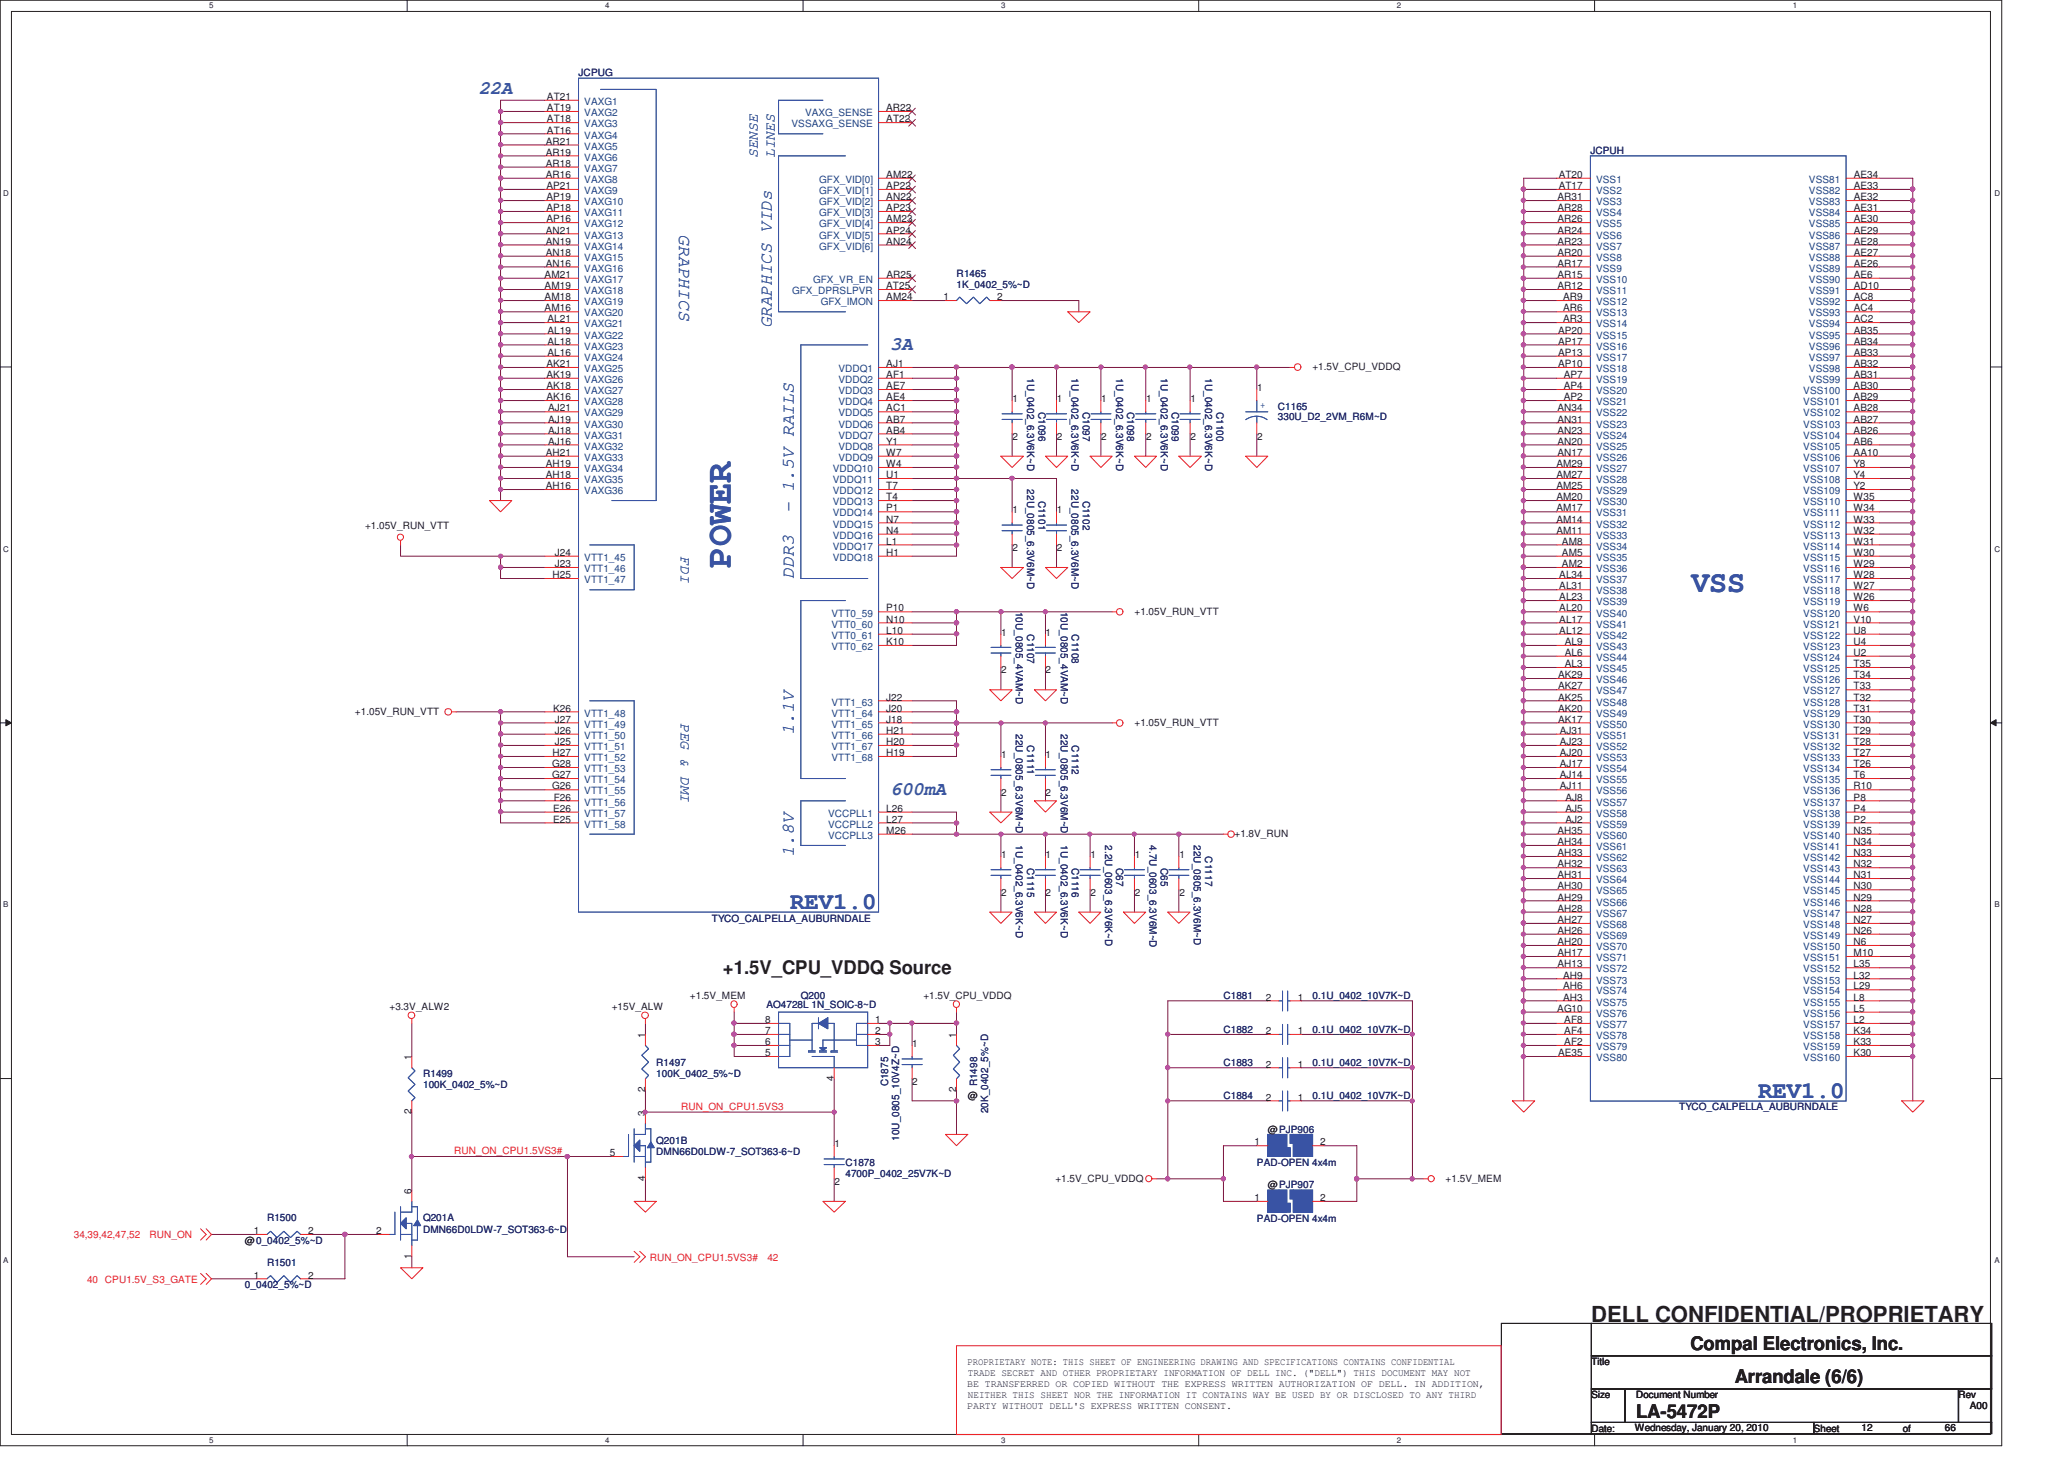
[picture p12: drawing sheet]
<svg xmlns="http://www.w3.org/2000/svg" width="297mm" height="210mm" viewBox="0 0 297 210" stroke-linecap="round" stroke-linejoin="round" font-family="sans-serif">
<defs><g id="words">
<text font-size="5.1" fill="#3953a4" x="105.2" y="81.7" transform="rotate(-90 105.2 81.7)">POWER</text>
<text font-size="4.3" fill="#3953a4" x="243.4" y="85.3">VSS</text>
<g font-size="3.3" fill="#3953a4">
<text x="113.7" y="130.8">REV1.0</text>
<text x="253" y="158">REV1.0</text>
</g>
<text font-size="3.2" fill="#231f20" x="229" y="190.3">DELL CONFIDENTIAL/PROPRIETARY</text>
<g font-size="2.7" fill="#3953a4">
<text x="68.9" y="13.6">22A</text>
<text x="128.1" y="50.4">3A</text>
<text x="128.1" y="114.4">600mA</text>
</g>
<g font-size="2.7" fill="#231f20">
<text x="104" y="140.2">+1.5V_CPU_VDDQ Source</text>
<text x="243.3" y="194.3">Compal Electronics, Inc.</text>
<text x="249.7" y="199.1">Arrandale (6/6)</text>
<text x="235.5" y="204.1">LA-5472P</text>
</g>
<g font-size="2.5" fill="#3953a4">
<text x="97.8" y="33.7" transform="rotate(90 97.8 33.7)">GRAPHICS</text>
<text x="111.1" y="47.3" transform="rotate(-90 111.1 47.3)">GRAPHICS VIDs</text>
<text x="114.2" y="73.9" transform="rotate(-90 114.2 73.9)">- 1.5V RAILS</text>
<text x="114.2" y="83.3" transform="rotate(-90 114.2 83.3)">DDR3</text>
<text x="114.2" y="105.7" transform="rotate(-90 114.2 105.7)">1.1V</text>
<text x="114.2" y="123.3" transform="rotate(-90 114.2 123.3)">1.8V</text>
</g>
<g font-size="2.1" fill="#3953a4">
<text x="109" y="22.8" transform="rotate(-90 109 22.8)">SENSE</text>
<text x="111.5" y="22.8" transform="rotate(-90 111.5 22.8)">LINES</text>
<text x="98" y="80" transform="rotate(90 98 80)">FDI</text>
<text x="98" y="104" transform="rotate(90 98 104)">PEG &amp; DMI</text>
</g>
<g font-size="1.4" fill="#282973">
<text x="83.3" y="11">JCPUG</text>
<text x="228.9" y="22.2">JCPUH</text>
<text x="137.7" y="39.8">R1465</text>
<text x="137.7" y="41.4">1K_0402_5%~D</text>
<text x="147.8" y="54.4" transform="rotate(90 147.8 54.4)">1U_0402_6.3V6K~D</text>
<text x="149.4" y="59.3" transform="rotate(90 149.4 59.3)">C1096</text>
<text x="154.2" y="54.4" transform="rotate(90 154.2 54.4)">1U_0402_6.3V6K~D</text>
<text x="155.8" y="59.3" transform="rotate(90 155.8 59.3)">C1097</text>
<text x="160.6" y="54.4" transform="rotate(90 160.6 54.4)">1U_0402_6.3V6K~D</text>
<text x="162.2" y="59.3" transform="rotate(90 162.2 59.3)">C1098</text>
<text x="167.1" y="54.4" transform="rotate(90 167.1 54.4)">1U_0402_6.3V6K~D</text>
<text x="168.7" y="59.3" transform="rotate(90 168.7 59.3)">C1099</text>
<text x="173.4" y="54.4" transform="rotate(90 173.4 54.4)">1U_0402_6.3V6K~D</text>
<text x="175" y="59.3" transform="rotate(90 175 59.3)">C1100</text>
<text x="183.9" y="59">C1165</text>
<text x="183.9" y="60.5">330U_D2_2VM_R6M~D</text>
<text x="147.8" y="70.4" transform="rotate(90 147.8 70.4)">22U_0805_6.3V6M~D</text>
<text x="154.2" y="70.4" transform="rotate(90 154.2 70.4)">22U_0805_6.3V6M~D</text>
<text x="149.4" y="72" transform="rotate(90 149.4 72)">C1101</text>
<text x="155.8" y="72" transform="rotate(90 155.8 72)">C1102</text>
<text x="146.2" y="88.1" transform="rotate(90 146.2 88.1)">10U_0805_4VAM~D</text>
<text x="152.7" y="88.1" transform="rotate(90 152.7 88.1)">10U_0805_4VAM~D</text>
<text x="147.8" y="91.3" transform="rotate(90 147.8 91.3)">C1107</text>
<text x="154.2" y="91.3" transform="rotate(90 154.2 91.3)">C1108</text>
<text x="146.2" y="105.6" transform="rotate(90 146.2 105.6)">22U_0805_6.3V6M~D</text>
<text x="147.8" y="107.3" transform="rotate(90 147.8 107.3)">C1111</text>
<text x="152.7" y="105.6" transform="rotate(90 152.7 105.6)">22U_0805_6.3V6M~D</text>
<text x="154.2" y="107.3" transform="rotate(90 154.2 107.3)">C1112</text>
<text x="146.2" y="121.7" transform="rotate(90 146.2 121.7)">1U_0402_6.3V6K~D</text>
<text x="147.8" y="124.9" transform="rotate(90 147.8 124.9)">C1115</text>
<text x="152.7" y="121.7" transform="rotate(90 152.7 121.7)">1U_0402_6.3V6K~D</text>
<text x="154.2" y="124.9" transform="rotate(90 154.2 124.9)">C1116</text>
<text x="159" y="121.7" transform="rotate(90 159 121.7)">2.2U_0603_6.3V6K~D</text>
<text x="160.7" y="124.9" transform="rotate(90 160.7 124.9)">C67</text>
<text x="165.4" y="121.7" transform="rotate(90 165.4 121.7)">4.7U_0603_6.3V6M~D</text>
<text x="167" y="124.9" transform="rotate(90 167 124.9)">C65</text>
<text x="171.8" y="121.7" transform="rotate(90 171.8 121.7)">22U_0805_6.3V6M~D</text>
<text x="173.4" y="123.3" transform="rotate(90 173.4 123.3)">C1117</text>
<text x="102.5" y="132.6">TYCO_CALPELLA_AUBURNDALE</text>
<text x="115.3" y="143.8">Q200</text>
<text x="176.1" y="143.8">C1881</text>
<text x="188.9" y="143.8">0.1U_0402_10V7K~D</text>
<text x="110.3" y="145.1">AO4728L 1N_SOIC-8~D</text>
<text x="176.1" y="148.6">C1882</text>
<text x="188.9" y="148.6">0.1U_0402_10V7K~D</text>
<text x="60.9" y="155">R1499</text>
<text x="94.5" y="153.4">R1497</text>
<text x="94.5" y="155">100K_0402_5%~D</text>
<text x="176.1" y="153.4">C1883</text>
<text x="188.9" y="153.4">0.1U_0402_10V7K~D</text>
<text x="60.9" y="156.6">100K_0402_5%~D</text>
<text x="127.8" y="156.4" transform="rotate(-90 127.8 156.4)">C1875</text>
<text x="140.6" y="156.4" transform="rotate(-90 140.6 156.4)">R1498</text>
<text x="142.2" y="160.2" transform="rotate(-90 142.2 160.2)">20K_0402_5%~D</text>
<text x="176.1" y="158.2">C1884</text>
<text x="188.9" y="158.2">0.1U_0402_10V7K~D</text>
<text x="241.7" y="159.8">TYCO_CALPELLA_AUBURNDALE</text>
<text x="94.5" y="164.6">Q201B</text>
<text x="94.5" y="166.3">DMN66D0LDW-7_SOT363-6~D</text>
<text x="121.7" y="167.8">C1878</text>
<text x="129.4" y="164.2" transform="rotate(-90 129.4 164.2)">10U_0805_10V4Z~D</text>
<text x="180.9" y="167.8">PAD-OPEN 4x4m</text>
<text x="121.7" y="169.4">4700P_0402_25V7K~D</text>
<text x="38.4" y="175.8">R1500</text>
<text x="60.9" y="175.8">Q201A</text>
<text x="60.9" y="177.4">DMN66D0LDW-7_SOT363-6~D</text>
<text x="180.9" y="175.8">PAD-OPEN 4x4m</text>
<text x="35.3" y="185.4">0_0402_5%~D</text>
<text x="38.4" y="182.2">R1501</text>
</g>
<g font-size="1.4" fill="#231f20">
<text x="78.7" y="14.4">AT21</text>
<text x="78.7" y="16">AT19</text>
<text x="78.7" y="17.6">AT18</text>
<text x="127.5" y="16">AR22</text>
<text x="127.5" y="17.6">AT22</text>
<text x="78.5" y="20.8">AR21</text>
<text x="78.5" y="22.4">AR19</text>
<text x="78.5" y="24">AR18</text>
<text x="78.7" y="19.2">AT16</text>
<text x="78.5" y="25.6">AR16</text>
<text x="78.6" y="27.2">AP21</text>
<text x="78.6" y="28.8">AP19</text>
<text x="127.6" y="25.6">AM22</text>
<text x="127.6" y="27.2">AP22</text>
<text x="127.6" y="28.8">AN22</text>
<text x="224.2" y="28.8">AR31</text>
<text x="224.3" y="25.6">AT20</text>
<text x="224.3" y="27.2">AT17</text>
<text x="266.8" y="25.6">AE34</text>
<text x="266.8" y="27.2">AE33</text>
<text x="266.8" y="28.8">AE32</text>
<text x="78.5" y="33.6">AN21</text>
<text x="78.5" y="35.2">AN19</text>
<text x="78.6" y="30.4">AP18</text>
<text x="78.6" y="32">AP16</text>
<text x="127.6" y="30.4">AP23</text>
<text x="127.6" y="32">AM23</text>
<text x="127.6" y="33.6">AP24</text>
<text x="127.6" y="35.2">AN24</text>
<text x="224.2" y="30.4">AR28</text>
<text x="224.2" y="32">AR26</text>
<text x="224.2" y="33.6">AR24</text>
<text x="224.2" y="35.2">AR23</text>
<text x="266.8" y="30.4">AE31</text>
<text x="266.8" y="32">AE30</text>
<text x="266.8" y="33.6">AE29</text>
<text x="266.8" y="35.2">AE28</text>
<text x="78.4" y="40">AM21</text>
<text x="78.4" y="41.6">AM19</text>
<text x="78.5" y="36.8">AN18</text>
<text x="78.5" y="38.4">AN16</text>
<text x="127.5" y="41.6">AT25</text>
<text x="127.6" y="40">AR25</text>
<text x="224.2" y="36.8">AR20</text>
<text x="224.2" y="38.4">AR17</text>
<text x="224.2" y="40">AR15</text>
<text x="224.2" y="41.6">AR12</text>
<text x="266.8" y="36.8">AE27</text>
<text x="266.8" y="38.4">AE26</text>
<text x="266.8" y="40">AE6</text>
<text x="266.8" y="41.6">AD10</text>
<text x="78.4" y="43.2">AM18</text>
<text x="78.4" y="44.8">AM16</text>
<text x="78.8" y="46.4">AL21</text>
<text x="127.6" y="43.2">AM24</text>
<text x="135.8" y="43.2">1</text>
<text x="143.5" y="43.2">2</text>
<text x="225" y="43.2">AR9</text>
<text x="225" y="44.8">AR6</text>
<text x="225" y="46.4">AR3</text>
<text x="266.8" y="43.2">AC8</text>
<text x="266.8" y="44.8">AC4</text>
<text x="266.8" y="46.4">AC2</text>
<text x="78.6" y="52.8">AK21</text>
<text x="78.8" y="48">AL19</text>
<text x="78.8" y="49.6">AL18</text>
<text x="78.8" y="51.2">AL16</text>
<text x="127.5" y="52.8">AJ1</text>
<text x="188.9" y="53.2">+1.5V_CPU_VDDQ</text>
<text x="224.2" y="48">AP20</text>
<text x="224.2" y="49.6">AP17</text>
<text x="224.2" y="51.2">AP13</text>
<text x="224.2" y="52.8">AP10</text>
<text x="266.8" y="48">AB35</text>
<text x="266.8" y="49.6">AB34</text>
<text x="266.8" y="51.2">AB33</text>
<text x="266.8" y="52.8">AB32</text>
<text x="78.6" y="54.4">AK19</text>
<text x="78.6" y="56">AK18</text>
<text x="78.6" y="57.6">AK16</text>
<text x="78.9" y="59.2">AJ21</text>
<text x="127.5" y="54.4">AF1</text>
<text x="127.5" y="56">AE7</text>
<text x="127.5" y="57.6">AE4</text>
<text x="127.5" y="59.2">AC1</text>
<text x="145.7" y="57.9">1</text>
<text x="152.1" y="57.9">1</text>
<text x="158.5" y="57.9">1</text>
<text x="164.9" y="57.9">1</text>
<text x="171.3" y="57.9">1</text>
<text x="180.9" y="56.3">1</text>
<text x="224.2" y="59.2">AN34</text>
<text x="225" y="54.4">AP7</text>
<text x="225" y="56">AP4</text>
<text x="225" y="57.6">AP2</text>
<text x="266.8" y="56">AB30</text>
<text x="266.8" y="57.6">AB29</text>
<text x="266.8" y="59.2">AB28</text>
<text x="266.8" y="54.4">AB31</text>
<text x="78.5" y="65.6">AH21</text>
<text x="78.9" y="60.8">AJ19</text>
<text x="78.9" y="62.4">AJ18</text>
<text x="78.9" y="64">AJ16</text>
<text x="127.5" y="60.8">AB7</text>
<text x="127.5" y="62.4">AB4</text>
<text x="127.5" y="64">Y1</text>
<text x="127.5" y="65.6">W7</text>
<text x="145.7" y="63.3">2</text>
<text x="152.1" y="63.3">2</text>
<text x="158.5" y="63.3">2</text>
<text x="164.9" y="63.3">2</text>
<text x="171.3" y="63.3">2</text>
<text x="180.9" y="63.3">2</text>
<text x="224.2" y="60.8">AN31</text>
<text x="224.2" y="62.4">AN23</text>
<text x="224.2" y="64">AN20</text>
<text x="224.2" y="65.6">AN17</text>
<text x="266.8" y="60.8">AB27</text>
<text x="266.8" y="62.4">AB26</text>
<text x="266.8" y="64">AB6</text>
<text x="266.8" y="65.6">AA10</text>
<text x="78.5" y="67.2">AH19</text>
<text x="78.5" y="68.8">AH18</text>
<text x="78.5" y="70.4">AH16</text>
<text x="127.5" y="67.2">W4</text>
<text x="127.5" y="68.8">U1</text>
<text x="127.5" y="70.4">T7</text>
<text x="127.5" y="72">T4</text>
<text x="224" y="67.2">AM29</text>
<text x="224" y="68.8">AM27</text>
<text x="224" y="70.4">AM25</text>
<text x="224" y="72">AM20</text>
<text x="266.8" y="67.2">Y8</text>
<text x="266.8" y="68.8">Y4</text>
<text x="266.8" y="70.4">Y2</text>
<text x="266.8" y="72">W35</text>
<text x="52.5" y="76.1">+1.05V_RUN_VTT</text>
<text x="127.5" y="73.6">P1</text>
<text x="127.5" y="75.2">N7</text>
<text x="127.5" y="76.8">N4</text>
<text x="145.7" y="73.9">1</text>
<text x="152.1" y="73.9">1</text>
<text x="224" y="73.6">AM17</text>
<text x="224" y="75.2">AM14</text>
<text x="224" y="76.8">AM11</text>
<text x="266.8" y="73.6">W34</text>
<text x="266.8" y="75.2">W33</text>
<text x="266.8" y="76.8">W32</text>
<text x="79.5" y="83.2">H25</text>
<text x="79.9" y="80">J24</text>
<text x="79.9" y="81.6">J23</text>
<text x="127.5" y="78.4">L1</text>
<text x="127.5" y="80">H1</text>
<text x="145.7" y="79.3">2</text>
<text x="152.1" y="79.3">2</text>
<text x="224.4" y="83.2">AL34</text>
<text x="224.8" y="78.4">AM8</text>
<text x="224.8" y="80">AM5</text>
<text x="224.8" y="81.6">AM2</text>
<text x="266.8" y="78.4">W31</text>
<text x="266.8" y="80">W30</text>
<text x="266.8" y="81.6">W29</text>
<text x="266.8" y="83.2">W28</text>
<text x="127.5" y="88">P10</text>
<text x="127.5" y="89.6">N10</text>
<text x="163.3" y="88.5">+1.05V_RUN_VTT</text>
<text x="224.4" y="84.8">AL31</text>
<text x="224.4" y="86.4">AL23</text>
<text x="224.4" y="88">AL20</text>
<text x="224.4" y="89.6">AL17</text>
<text x="266.8" y="84.8">W27</text>
<text x="266.8" y="86.4">W26</text>
<text x="266.8" y="88">W6</text>
<text x="266.8" y="89.6">V10</text>
<text x="127.5" y="91.2">L10</text>
<text x="127.5" y="92.8">K10</text>
<text x="144.1" y="91.5">1</text>
<text x="150.5" y="91.5">1</text>
<text x="224.4" y="91.2">AL12</text>
<text x="225.2" y="92.8">AL9</text>
<text x="225.2" y="94.4">AL6</text>
<text x="266.8" y="91.2">U8</text>
<text x="266.8" y="92.8">U4</text>
<text x="266.8" y="94.4">U2</text>
<text x="127.5" y="100.8">J22</text>
<text x="144.1" y="96.9">2</text>
<text x="150.5" y="96.9">2</text>
<text x="224.2" y="97.6">AK29</text>
<text x="224.2" y="99.2">AK27</text>
<text x="224.2" y="100.8">AK25</text>
<text x="225.2" y="96">AL3</text>
<text x="266.8" y="96">T35</text>
<text x="266.8" y="97.6">T34</text>
<text x="266.8" y="99.2">T33</text>
<text x="266.8" y="100.8">T32</text>
<text x="51.1" y="102.9">+1.05V_RUN_VTT</text>
<text x="79.6" y="102.4">K26</text>
<text x="79.9" y="104">J27</text>
<text x="79.9" y="105.6">J26</text>
<text x="79.9" y="107.2">J25</text>
<text x="127.5" y="102.4">J20</text>
<text x="127.5" y="104">J18</text>
<text x="127.5" y="105.6">H21</text>
<text x="127.5" y="107.2">H20</text>
<text x="163.3" y="104.5">+1.05V_RUN_VTT</text>
<text x="224.2" y="102.4">AK20</text>
<text x="224.2" y="104">AK17</text>
<text x="224.5" y="105.6">AJ31</text>
<text x="224.5" y="107.2">AJ23</text>
<text x="266.8" y="102.4">T31</text>
<text x="266.8" y="104">T30</text>
<text x="266.8" y="105.6">T29</text>
<text x="266.8" y="107.2">T28</text>
<text x="79.5" y="110.4">G28</text>
<text x="79.5" y="112">G27</text>
<text x="79.5" y="113.6">G26</text>
<text x="79.5" y="108.8">H27</text>
<text x="127.5" y="108.8">H19</text>
<text x="144.1" y="109">1</text>
<text x="150.5" y="109">1</text>
<text x="224.5" y="108.8">AJ20</text>
<text x="224.5" y="110.4">AJ17</text>
<text x="224.5" y="112">AJ14</text>
<text x="224.5" y="113.6">AJ11</text>
<text x="266.8" y="108.8">T27</text>
<text x="266.8" y="110.4">T26</text>
<text x="266.8" y="112">T6</text>
<text x="266.8" y="113.6">R10</text>
<text x="79.6" y="116.8">E26</text>
<text x="79.6" y="118.4">E25</text>
<text x="79.7" y="115.2">F26</text>
<text x="127.5" y="116.8">L26</text>
<text x="127.5" y="118.4">L27</text>
<text x="144.1" y="114.5">2</text>
<text x="150.5" y="114.5">2</text>
<text x="225.3" y="115.2">AJ8</text>
<text x="225.3" y="116.8">AJ5</text>
<text x="225.3" y="118.4">AJ2</text>
<text x="266.8" y="115.2">P8</text>
<text x="266.8" y="116.8">P4</text>
<text x="266.8" y="118.4">P2</text>
<text x="127.5" y="120">M26</text>
<text x="144.1" y="123.5">1</text>
<text x="150.5" y="123.5">1</text>
<text x="156.9" y="123.5">1</text>
<text x="163.3" y="123.5">1</text>
<text x="169.7" y="123.5">1</text>
<text x="177.7" y="120.5">+1.8V_RUN</text>
<text x="224.2" y="120">AH35</text>
<text x="224.2" y="121.6">AH34</text>
<text x="224.2" y="123.2">AH33</text>
<text x="224.2" y="124.8">AH32</text>
<text x="266.8" y="120">N35</text>
<text x="266.8" y="121.6">N34</text>
<text x="266.8" y="123.2">N33</text>
<text x="266.8" y="124.8">N32</text>
<text x="144.1" y="128.9">2</text>
<text x="150.5" y="128.9">2</text>
<text x="156.9" y="128.9">2</text>
<text x="163.3" y="128.9">2</text>
<text x="169.7" y="128.9">2</text>
<text x="224.2" y="126.4">AH31</text>
<text x="224.2" y="128">AH30</text>
<text x="224.2" y="129.6">AH29</text>
<text x="224.2" y="131.2">AH28</text>
<text x="266.8" y="126.4">N31</text>
<text x="266.8" y="128">N30</text>
<text x="266.8" y="129.6">N29</text>
<text x="266.8" y="131.2">N28</text>
<text x="224.2" y="132.8">AH27</text>
<text x="224.2" y="134.4">AH26</text>
<text x="224.2" y="136">AH20</text>
<text x="224.2" y="137.6">AH17</text>
<text x="266.8" y="132.8">N27</text>
<text x="266.8" y="134.4">N26</text>
<text x="266.8" y="136">N6</text>
<text x="266.8" y="137.6">M10</text>
<text x="99.3" y="143.8">+1.5V_MEM</text>
<text x="132.9" y="143.8">+1.5V_CPU_VDDQ</text>
<text x="224.2" y="139.2">AH13</text>
<text x="225" y="140.9">AH9</text>
<text x="225" y="142.4">AH6</text>
<text x="266.8" y="139.2">L35</text>
<text x="266.8" y="140.9">L32</text>
<text x="266.8" y="142.4">L29</text>
<text x="56.1" y="145.4">+3.3V_ALW2</text>
<text x="88" y="145.4">+15V_ALW</text>
<text x="92.9" y="149.4" transform="rotate(-90 92.9 149.4)">1</text>
<text x="110.1" y="148.8">7</text>
<text x="110.1" y="147.2">8</text>
<text x="126" y="147.2">1</text>
<text x="126" y="148.8">2</text>
<text x="137.6" y="149.4" transform="rotate(-90 137.6 149.4)">1</text>
<text x="182.2" y="144">2</text>
<text x="182.2" y="148.8">2</text>
<text x="186.8" y="144">1</text>
<text x="186.8" y="148.8">1</text>
<text x="224.1" y="145.6">AG10</text>
<text x="225" y="144">AH3</text>
<text x="225.1" y="147.2">AF8</text>
<text x="225.1" y="148.8">AF4</text>
<text x="266.8" y="144">L8</text>
<text x="266.8" y="145.6">L5</text>
<text x="266.8" y="147.2">L2</text>
<text x="266.8" y="148.8">K34</text>
<text x="59.2" y="152.6" transform="rotate(-90 59.2 152.6)">1</text>
<text x="110.1" y="150.4">6</text>
<text x="110.1" y="152">5</text>
<text x="120" y="155.6" transform="rotate(-90 120 155.6)">4</text>
<text x="126" y="150.4">3</text>
<text x="131.3" y="150.7">1</text>
<text x="182.2" y="153.6">2</text>
<text x="186.8" y="153.6">1</text>
<text x="224.2" y="152">AE35</text>
<text x="225.1" y="150.4">AF2</text>
<text x="266.8" y="150.4">K33</text>
<text x="266.8" y="152">K30</text>
<text x="59.2" y="160.4" transform="rotate(-90 59.2 160.4)">2</text>
<text x="92.9" y="160.6" transform="rotate(-90 92.9 160.6)">3</text>
<text x="92.9" y="157.2" transform="rotate(-90 92.9 157.2)">2</text>
<text x="131.3" y="156.1">2</text>
<text x="137.6" y="157.2" transform="rotate(-90 137.6 157.2)">2</text>
<text x="139.3" y="158.2">@</text>
<text x="182.2" y="158.4">2</text>
<text x="186.8" y="158.4">1</text>
<text x="87.8" y="166.4">5</text>
<text x="120.1" y="165.1">1</text>
<text x="180.5" y="164.9">1</text>
<text x="182.5" y="163">@PJP906</text>
<text x="190" y="164.9">2</text>
<text x="59.2" y="171.8" transform="rotate(-90 59.2 171.8)">6</text>
<text x="92.9" y="170" transform="rotate(-90 92.9 170)">4</text>
<text x="120.1" y="170.5">2</text>
<text x="151.9" y="170">+1.5V_CPU_VDDQ</text>
<text x="180.5" y="172.8">1</text>
<text x="182.5" y="171">@PJP907</text>
<text x="190" y="172.8">2</text>
<text x="208" y="170">+1.5V_MEM</text>
<text x="35.3" y="179">@0_0402_5%~D</text>
<text x="36.5" y="177.6">1</text>
<text x="44.4" y="177.6">2</text>
<text x="54.2" y="177.6">2</text>
<text x="36.5" y="184">1</text>
<text x="44.4" y="184">2</text>
<text x="59.2" y="181.2" transform="rotate(-90 59.2 181.2)">1</text>
<text x="139.3" y="196.5">PROPRIETARY NOTE: THIS SHEET OF ENGINEERING DRAWING AND SPECIFICATIONS CONTAINS CONFIDENTIAL</text>
<text x="229" y="196.5">Title</text>
<text x="139.2" y="199.6">BE TRANSFERRED OR COPIED WITHOUT THE EXPRESS WRITTEN AUTHORIZATION OF DELL. IN ADDITION,</text>
<text x="139.2" y="202.7">PARTY WITHOUT DELL'S EXPRESS WRITTEN CONSENT.</text>
<text x="139.3" y="198">TRADE SECRET AND OTHER PROPRIETARY INFORMATION OF DELL INC. (&quot;DELL&quot;) THIS DOCUMENT MAY NOT</text>
<text x="139.3" y="201.2">NEITHER THIS SHEET NOR THE INFORMATION IT CONTAINS WAY BE USED BY OR DISCLOSED TO ANY THIRD</text>
<text x="229" y="201.2">Size</text>
<text x="235.4" y="201.2">Document Number</text>
<text x="281.8" y="201.2">Rev</text>
<text x="283.5" y="202.9">A00</text>
<text x="229" y="206.1">Date:</text>
<text x="235.3" y="205.9">Wednesday, January 20, 2010</text>
<text x="261" y="206.1">Sheet</text>
<text x="267.9" y="205.9">12</text>
<text x="273.8" y="206.1">of</text>
<text x="279.9" y="205.9">66</text>
</g>
<g font-size="1.4" fill="#1d437e">
<text x="84.1" y="15.1">VAXG1</text>
<text x="84.1" y="16.7">VAXG2</text>
<text x="115.9" y="16.7">VAXG_SENSE</text>
<text x="84.1" y="18.3">VAXG3</text>
<text x="84.1" y="19.9">VAXG4</text>
<text x="84.1" y="21.5">VAXG5</text>
<text x="84.1" y="23.1">VAXG6</text>
<text x="113.9" y="18.3">VSSAXG_SENSE</text>
<text x="84.1" y="24.7">VAXG7</text>
<text x="84.1" y="26.3">VAXG8</text>
<text x="84.1" y="27.9">VAXG9</text>
<text x="84.1" y="29.5">VAXG10</text>
<text x="117.9" y="26.3">GFX_VID[0]</text>
<text x="117.9" y="27.9">GFX_VID[1]</text>
<text x="117.9" y="29.5">GFX_VID[2]</text>
<text x="229.7" y="26.3">VSS1</text>
<text x="229.7" y="27.9">VSS2</text>
<text x="229.7" y="29.5">VSS3</text>
<text x="260.3" y="26.3">VSS81</text>
<text x="260.3" y="27.9">VSS82</text>
<text x="260.3" y="29.5">VSS83</text>
<text x="84.1" y="31.1">VAXG11</text>
<text x="84.1" y="32.7">VAXG12</text>
<text x="84.1" y="34.3">VAXG13</text>
<text x="84.1" y="36">VAXG14</text>
<text x="117.9" y="31.1">GFX_VID[3]</text>
<text x="117.9" y="32.7">GFX_VID[4]</text>
<text x="117.9" y="34.3">GFX_VID[5]</text>
<text x="117.9" y="36">GFX_VID[6]</text>
<text x="229.7" y="31.1">VSS4</text>
<text x="229.7" y="32.7">VSS5</text>
<text x="229.7" y="34.3">VSS6</text>
<text x="229.7" y="36">VSS7</text>
<text x="260.3" y="31.1">VSS84</text>
<text x="260.3" y="32.7">VSS85</text>
<text x="260.3" y="34.3">VSS86</text>
<text x="260.3" y="36">VSS87</text>
<text x="84.1" y="37.5">VAXG15</text>
<text x="84.1" y="39.1">VAXG16</text>
<text x="84.1" y="40.7">VAXG17</text>
<text x="117" y="40.7">GFX_VR_EN</text>
<text x="229.7" y="37.5">VSS8</text>
<text x="229.7" y="39.1">VSS9</text>
<text x="229.7" y="40.7">VSS10</text>
<text x="260.3" y="37.5">VSS88</text>
<text x="260.3" y="39.1">VSS89</text>
<text x="260.3" y="40.7">VSS90</text>
<text x="84.1" y="42.3">VAXG18</text>
<text x="84.1" y="43.9">VAXG19</text>
<text x="84.1" y="45.5">VAXG20</text>
<text x="84.1" y="47.1">VAXG21</text>
<text x="114" y="42.3">GFX_DPRSLPVR</text>
<text x="118.1" y="43.9">GFX_IMON</text>
<text x="229.7" y="42.3">VSS11</text>
<text x="229.7" y="43.9">VSS12</text>
<text x="229.7" y="45.5">VSS13</text>
<text x="229.7" y="47.1">VSS14</text>
<text x="260.3" y="42.3">VSS91</text>
<text x="260.3" y="43.9">VSS92</text>
<text x="260.3" y="45.5">VSS93</text>
<text x="260.3" y="47.1">VSS94</text>
<text x="84.1" y="48.7">VAXG22</text>
<text x="84.1" y="50.3">VAXG23</text>
<text x="84.1" y="51.9">VAXG24</text>
<text x="84.1" y="53.6">VAXG25</text>
<text x="120.6" y="53.6">VDDQ1</text>
<text x="229.7" y="48.7">VSS15</text>
<text x="229.7" y="50.3">VSS16</text>
<text x="229.7" y="51.9">VSS17</text>
<text x="229.7" y="53.6">VSS18</text>
<text x="260.3" y="48.7">VSS95</text>
<text x="260.3" y="50.3">VSS96</text>
<text x="260.3" y="51.9">VSS97</text>
<text x="260.3" y="53.6">VSS98</text>
<text x="84.1" y="55.1">VAXG26</text>
<text x="84.1" y="56.7">VAXG27</text>
<text x="84.1" y="58.3">VAXG28</text>
<text x="84.1" y="59.9">VAXG29</text>
<text x="120.6" y="55.1">VDDQ2</text>
<text x="120.6" y="56.7">VDDQ3</text>
<text x="120.6" y="58.3">VDDQ4</text>
<text x="120.6" y="59.9">VDDQ5</text>
<text x="229.7" y="55.1">VSS19</text>
<text x="229.7" y="56.7">VSS20</text>
<text x="229.7" y="58.3">VSS21</text>
<text x="229.7" y="59.9">VSS22</text>
<text x="259.5" y="56.7">VSS100</text>
<text x="259.5" y="58.3">VSS101</text>
<text x="259.5" y="59.9">VSS102</text>
<text x="260.3" y="55.1">VSS99</text>
<text x="84.1" y="61.6">VAXG30</text>
<text x="84.1" y="63.1">VAXG31</text>
<text x="84.1" y="64.7">VAXG32</text>
<text x="120.6" y="61.6">VDDQ6</text>
<text x="120.6" y="63.1">VDDQ7</text>
<text x="120.6" y="64.7">VDDQ8</text>
<text x="229.7" y="61.6">VSS23</text>
<text x="229.7" y="63.1">VSS24</text>
<text x="229.7" y="64.7">VSS25</text>
<text x="259.5" y="61.6">VSS103</text>
<text x="259.5" y="63.1">VSS104</text>
<text x="259.5" y="64.7">VSS105</text>
<text x="84.1" y="66.3">VAXG33</text>
<text x="84.1" y="67.9">VAXG34</text>
<text x="84.1" y="69.5">VAXG35</text>
<text x="84.1" y="71.1">VAXG36</text>
<text x="119.8" y="67.9">VDDQ10</text>
<text x="119.8" y="69.5">VDDQ11</text>
<text x="119.8" y="71.1">VDDQ12</text>
<text x="120.6" y="66.3">VDDQ9</text>
<text x="229.7" y="66.3">VSS26</text>
<text x="229.7" y="67.9">VSS27</text>
<text x="229.7" y="69.5">VSS28</text>
<text x="229.7" y="71.1">VSS29</text>
<text x="259.5" y="66.3">VSS106</text>
<text x="259.5" y="67.9">VSS107</text>
<text x="259.5" y="69.5">VSS108</text>
<text x="259.5" y="71.1">VSS109</text>
<text x="119.8" y="72.7">VDDQ13</text>
<text x="119.8" y="74.3">VDDQ14</text>
<text x="119.8" y="76">VDDQ15</text>
<text x="119.8" y="77.5">VDDQ16</text>
<text x="229.7" y="72.7">VSS30</text>
<text x="229.7" y="74.3">VSS31</text>
<text x="229.7" y="76">VSS32</text>
<text x="229.7" y="77.5">VSS33</text>
<text x="259.5" y="72.7">VSS110</text>
<text x="259.5" y="74.3">VSS111</text>
<text x="259.5" y="76">VSS112</text>
<text x="259.5" y="77.5">VSS113</text>
<text x="84.1" y="80.7">VTT1_45</text>
<text x="84.1" y="82.3">VTT1_46</text>
<text x="84.1" y="83.9">VTT1_47</text>
<text x="119.8" y="79.1">VDDQ17</text>
<text x="119.8" y="80.7">VDDQ18</text>
<text x="229.7" y="79.1">VSS34</text>
<text x="229.7" y="80.7">VSS35</text>
<text x="229.7" y="82.3">VSS36</text>
<text x="229.7" y="83.9">VSS37</text>
<text x="259.5" y="79.1">VSS114</text>
<text x="259.5" y="80.7">VSS115</text>
<text x="259.5" y="82.3">VSS116</text>
<text x="259.5" y="83.9">VSS117</text>
<text x="119.7" y="88.7">VTT0_59</text>
<text x="229.7" y="85.6">VSS38</text>
<text x="229.7" y="87.1">VSS39</text>
<text x="229.7" y="88.7">VSS40</text>
<text x="259.5" y="85.6">VSS118</text>
<text x="259.5" y="87.1">VSS119</text>
<text x="259.5" y="88.7">VSS120</text>
<text x="119.7" y="90.3">VTT0_60</text>
<text x="119.7" y="91.9">VTT0_61</text>
<text x="119.7" y="93.6">VTT0_62</text>
<text x="229.7" y="90.3">VSS41</text>
<text x="229.7" y="91.9">VSS42</text>
<text x="229.7" y="93.6">VSS43</text>
<text x="229.7" y="95.1">VSS44</text>
<text x="259.5" y="90.3">VSS121</text>
<text x="259.5" y="91.9">VSS122</text>
<text x="259.5" y="93.6">VSS123</text>
<text x="259.5" y="95.1">VSS124</text>
<text x="119.7" y="101.6">VTT1_63</text>
<text x="229.7" y="96.7">VSS45</text>
<text x="229.7" y="98.3">VSS46</text>
<text x="229.7" y="99.9">VSS47</text>
<text x="229.7" y="101.6">VSS48</text>
<text x="259.5" y="96.7">VSS125</text>
<text x="259.5" y="98.3">VSS126</text>
<text x="259.5" y="99.9">VSS127</text>
<text x="259.5" y="101.6">VSS128</text>
<text x="84.1" y="103.1">VTT1_48</text>
<text x="84.1" y="104.7">VTT1_49</text>
<text x="84.1" y="106.3">VTT1_50</text>
<text x="84.1" y="108">VTT1_51</text>
<text x="119.7" y="103.1">VTT1_64</text>
<text x="119.7" y="104.7">VTT1_65</text>
<text x="119.7" y="106.3">VTT1_66</text>
<text x="119.7" y="108">VTT1_67</text>
<text x="229.7" y="103.1">VSS49</text>
<text x="229.7" y="104.7">VSS50</text>
<text x="229.7" y="106.3">VSS51</text>
<text x="229.7" y="108">VSS52</text>
<text x="259.5" y="103.1">VSS129</text>
<text x="259.5" y="104.7">VSS130</text>
<text x="259.5" y="106.3">VSS131</text>
<text x="259.5" y="108">VSS132</text>
<text x="84.1" y="109.5">VTT1_52</text>
<text x="84.1" y="111.1">VTT1_53</text>
<text x="84.1" y="112.7">VTT1_54</text>
<text x="119.7" y="109.5">VTT1_68</text>
<text x="229.7" y="109.5">VSS53</text>
<text x="229.7" y="111.1">VSS54</text>
<text x="229.7" y="112.7">VSS55</text>
<text x="259.5" y="109.5">VSS133</text>
<text x="259.5" y="111.1">VSS134</text>
<text x="259.5" y="112.7">VSS135</text>
<text x="84.1" y="114.3">VTT1_55</text>
<text x="84.1" y="116">VTT1_56</text>
<text x="84.1" y="117.5">VTT1_57</text>
<text x="84.1" y="119.1">VTT1_58</text>
<text x="119.2" y="117.5">VCCPLL1</text>
<text x="119.2" y="119.1">VCCPLL2</text>
<text x="229.7" y="114.3">VSS56</text>
<text x="229.7" y="116">VSS57</text>
<text x="229.7" y="117.5">VSS58</text>
<text x="229.7" y="119.1">VSS59</text>
<text x="259.5" y="114.3">VSS136</text>
<text x="259.5" y="116">VSS137</text>
<text x="259.5" y="117.5">VSS138</text>
<text x="259.5" y="119.1">VSS139</text>
<text x="119.2" y="120.7">VCCPLL3</text>
<text x="229.7" y="120.7">VSS60</text>
<text x="229.7" y="122.3">VSS61</text>
<text x="229.7" y="123.9">VSS62</text>
<text x="229.7" y="125.6">VSS63</text>
<text x="259.5" y="120.7">VSS140</text>
<text x="259.5" y="122.3">VSS141</text>
<text x="259.5" y="123.9">VSS142</text>
<text x="259.5" y="125.6">VSS143</text>
<text x="229.7" y="127.1">VSS64</text>
<text x="229.7" y="128.7">VSS65</text>
<text x="229.7" y="130.4">VSS66</text>
<text x="229.7" y="131.9">VSS67</text>
<text x="259.5" y="127.1">VSS144</text>
<text x="259.5" y="128.7">VSS145</text>
<text x="259.5" y="130.4">VSS146</text>
<text x="259.5" y="131.9">VSS147</text>
<text x="229.7" y="133.6">VSS68</text>
<text x="229.7" y="135.1">VSS69</text>
<text x="229.7" y="136.7">VSS70</text>
<text x="259.5" y="133.6">VSS148</text>
<text x="259.5" y="135.1">VSS149</text>
<text x="259.5" y="136.7">VSS150</text>
<text x="229.7" y="138.3">VSS71</text>
<text x="229.7" y="140">VSS72</text>
<text x="229.7" y="141.6">VSS73</text>
<text x="229.7" y="143.1">VSS74</text>
<text x="259.5" y="138.3">VSS151</text>
<text x="259.5" y="140">VSS152</text>
<text x="259.5" y="141.6">VSS153</text>
<text x="259.5" y="143.1">VSS154</text>
<text x="229.7" y="144.7">VSS75</text>
<text x="229.7" y="146.3">VSS76</text>
<text x="229.7" y="148">VSS77</text>
<text x="229.7" y="149.5">VSS78</text>
<text x="259.5" y="144.7">VSS155</text>
<text x="259.5" y="146.3">VSS156</text>
<text x="259.5" y="148">VSS157</text>
<text x="259.5" y="149.5">VSS158</text>
<text x="229.7" y="151.1">VSS79</text>
<text x="229.7" y="152.7">VSS80</text>
<text x="259.5" y="151.1">VSS159</text>
<text x="259.5" y="152.7">VSS160</text>
</g>
<text font-size="1.4" fill="#3953a4" x="181.4" y="58.7">+</text>
<g font-size="1.4" fill="#ed2024">
<text x="98" y="159.7">RUN_ON_CPU1.5VS3</text>
<text x="65.4" y="166.1">RUN_ON_CPU1.5VS3#</text>
<text x="10.6" y="178.2">34,39,42,47,52</text>
<text x="21.5" y="178.2">RUN_ON</text>
<text x="12.5" y="184.6">40 CPU1.5V_S3_GATE</text>
<text x="93.5" y="181.4">RUN_ON_CPU1.5VS3#</text>
<text x="110.4" y="181.4">42</text>
</g>
<g font-size="1.1" fill="#231f20">
<text x="30.1" y="1.2">5</text>
<text x="87.1" y="1.2">4</text>
<text x="144.1" y="1.2">3</text>
<text x="201" y="1.2">2</text>
<text x="258" y="1.2">1</text>
<text x=".5" y="28.2">D</text>
<text x="287" y="28.2">D</text>
<text x=".5" y="79.4">C</text>
<text x="287" y="79.4">C</text>
<text x=".5" y="130.6">B</text>
<text x="287" y="130.6">B</text>
<text x=".5" y="181.8">A</text>
<text x="287" y="181.8">A</text>
<text x="30.1" y="207.6">5</text>
<text x="87.1" y="207.6">4</text>
<text x="144.1" y="207.6">3</text>
<text x="201" y="207.6">2</text>
<text x="258" y="207.6">1</text>
</g>
</g></defs>
<path d="M0 0h288.1v208.1h-288.1zM1.6 1.6h284.9v204.8h-284.9z" fill="none" stroke="#231f20" stroke-width=".14"/>
<g fill="#fff">
<path d="M30.1 .2h.6v1.2h-.6z"/>
<path d="M30.1 206.6h.6v1.2h-.6z"/>
</g>
<path d="M58.6 0v1.6M58.6 206.4v1.7" fill="none" stroke="#231f20" stroke-width=".14"/>
<g fill="#fff">
<path d="M87 .2h.6v1.2h-.6z"/>
<path d="M87 206.6h.6v1.2h-.6z"/>
</g>
<path d="M115.6 0v1.6M115.6 206.4v1.7" fill="none" stroke="#231f20" stroke-width=".14"/>
<g fill="#fff">
<path d="M144 .2h.6v1.2h-.6z"/>
<path d="M144 206.6h.6v1.2h-.6z"/>
</g>
<path d="M172.5 0v1.6M172.5 206.4v1.7" fill="none" stroke="#231f20" stroke-width=".14"/>
<g fill="#fff">
<path d="M200.9 .2h.6v1.2h-.6z"/>
<path d="M200.9 206.6h.6v1.2h-.6z"/>
</g>
<path d="M229.5 0v1.6M229.5 206.4v1.7" fill="none" stroke="#231f20" stroke-width=".14"/>
<g fill="#fff">
<path d="M257.9 .2h.6v1.2h-.6z"/>
<path d="M257.9 206.6h.6v1.2h-.6z"/>
<path d="M.5 27.2h.7v1.2h-.7z"/>
<path d="M286.9 27.2h.7v1.2h-.7z"/>
<path d="M.5 78.4h.7v1.2h-.7z"/>
<path d="M286.9 78.4h.7v1.2h-.7z"/>
</g>
<path d="M0 52.8h1.6M286.5 52.8h1.6" fill="none" stroke="#231f20" stroke-width=".14"/>
<g fill="#fff">
<path d="M.5 129.6h.7v1.2h-.7z"/>
<path d="M286.9 129.6h.7v1.2h-.7z"/>
</g>
<path d="M0 104h1.6M286.5 104h1.6" fill="none" stroke="#231f20" stroke-width=".14"/>
<path d="M.8 103.6l.8 .4-.8 .5z" fill="#231f20"/>
<path d="M.8 103.6l.8 .4-.8 .5z" fill="none" stroke="#231f20" stroke-width=".14"/>
<path d="M286.5 104l.8-.4v.9z" fill="#231f20"/>
<path d="M286.5 104l.8-.4v.9z" fill="none" stroke="#231f20" stroke-width=".14"/>
<g fill="#fff">
<path d="M.5 180.8h.7v1.2h-.7z"/>
<path d="M286.9 180.8h.7v1.2h-.7z"/>
</g>
<path d="M0 155.2h1.6M286.5 155.2h1.6" fill="none" stroke="#231f20" stroke-width=".14"/>
<path d="M72 81.7v1.6" fill="none" stroke="#7f1442" stroke-width=".14"/>
<circle cx="72" cy="81.6" r=".31" fill="#b9529f"/>
<circle cx="72" cy="81.6" r=".31" fill="none" stroke="#b9529f" stroke-width=".14"/>
<path d="M72 80v1.7" fill="none" stroke="#7f1442" stroke-width=".14"/>
<circle cx="72.1" cy="80" r=".3" fill="#b9529f"/>
<circle cx="72.1" cy="80" r=".3" fill="none" stroke="#b9529f" stroke-width=".14"/>
<path d="M131.3 108.9h6.4M131.3 107.3h6.4M131.3 105.7h6.4M131.3 100.9h6.4M131.3 102.5h6.4v1.5h-6.4" fill="none" stroke="#7f1442" stroke-width=".14"/>
<circle cx="137.7" cy="102.4" r=".32" fill="#b9529f"/>
<circle cx="137.7" cy="102.4" r=".32" fill="none" stroke="#b9529f" stroke-width=".14"/>
<path d="M137.7 107.3v1.6" fill="none" stroke="#7f1442" stroke-width=".14"/>
<circle cx="137.7" cy="107.2" r=".32" fill="#b9529f"/>
<circle cx="137.7" cy="107.2" r=".32" fill="none" stroke="#b9529f" stroke-width=".14"/>
<path d="M137.7 105.7v1.6" fill="none" stroke="#7f1442" stroke-width=".14"/>
<circle cx="137.6" cy="105.6" r=".33" fill="#b9529f"/>
<circle cx="137.6" cy="105.6" r=".33" fill="none" stroke="#b9529f" stroke-width=".14"/>
<path d="M137.7 100.9v1.6M137.7 104v1.7" fill="none" stroke="#7f1442" stroke-width=".14"/>
<circle cx="137.7" cy="104.1" r=".32" fill="#b9529f"/>
<circle cx="137.7" cy="104.1" r=".32" fill="none" stroke="#b9529f" stroke-width=".14"/>
<path d="M131.3 92.9h6.4M131.3 91.3h6.4M131.3 89.6h6.4" fill="none" stroke="#7f1442" stroke-width=".14"/>
<circle cx="137.6" cy="89.6" r=".33" fill="#b9529f"/>
<circle cx="137.6" cy="89.6" r=".33" fill="none" stroke="#b9529f" stroke-width=".14"/>
<path d="M137.7 91.3v1.6" fill="none" stroke="#7f1442" stroke-width=".14"/>
<circle cx="137.7" cy="91.2" r=".32" fill="#b9529f"/>
<circle cx="137.7" cy="91.2" r=".32" fill="none" stroke="#b9529f" stroke-width=".14"/>
<path d="M131.3 65.7h6.4M131.3 67.3h6.4M137.7 89.6v1.7" fill="none" stroke="#7f1442" stroke-width=".14"/>
<circle cx="137.7" cy="67.2" r=".32" fill="#b9529f"/>
<circle cx="137.7" cy="67.2" r=".32" fill="none" stroke="#b9529f" stroke-width=".14"/>
<path d="M131.3 54.4h6.4v1.7h-6.4M131.3 59.3h6.4M131.3 57.6h6.4M131.3 64h6.4M131.3 62.4h6.4M131.3 60.9h6.4" fill="none" stroke="#7f1442" stroke-width=".14"/>
<circle cx="137.7" cy="54.4" r=".31" fill="#b9529f"/>
<circle cx="137.7" cy="54.4" r=".31" fill="none" stroke="#b9529f" stroke-width=".14"/>
<path d="M137.7 64v1.7" fill="none" stroke="#7f1442" stroke-width=".14"/>
<circle cx="137.7" cy="64" r=".32" fill="#b9529f"/>
<circle cx="137.7" cy="64" r=".32" fill="none" stroke="#b9529f" stroke-width=".14"/>
<path d="M131.3 70.5h6.4M131.3 78.4h6.4M131.3 76.9h6.4M131.3 72h6.4M131.3 75.3h6.4M131.3 73.7h6.4M131.3 68.9h6.4M131.3 80h6.4" fill="none" stroke="#7f1442" stroke-width=".14"/>
<circle cx="137.7" cy="68.8" r=".31" fill="#b9529f"/>
<circle cx="137.7" cy="68.8" r=".31" fill="none" stroke="#b9529f" stroke-width=".14"/>
<path d="M144 96.1v3.2M144 88.1v3.2M150.5 96.1v3.2M150.5 88.1v3.2M72 105.7v1.6M72 115.3h6.4M72 110.5h6.4" fill="none" stroke="#7f1442" stroke-width=".14"/>
<circle cx="150.4" cy="88" r=".29" fill="#b9529f"/>
<circle cx="150.4" cy="88" r=".29" fill="none" stroke="#b9529f" stroke-width=".14"/>
<path d="M131.3 88.1h6.4v1.5M150.5 88.1h9.6" fill="none" stroke="#7f1442" stroke-width=".14"/>
<circle cx="137.7" cy="88" r=".32" fill="#b9529f"/>
<circle cx="137.7" cy="88" r=".32" fill="none" stroke="#b9529f" stroke-width=".14"/>
<path d="M131.3 116.9h6.4M131.3 118.4h6.4v1.7h-6.4" fill="none" stroke="#7f1442" stroke-width=".14"/>
<circle cx="137.7" cy="118.4" r=".32" fill="#b9529f"/>
<circle cx="137.7" cy="118.4" r=".32" fill="none" stroke="#b9529f" stroke-width=".14"/>
<path d="M144 88.1h6.5M137.7 116.9v1.5" fill="none" stroke="#7f1442" stroke-width=".14"/>
<circle cx="144.1" cy="88" r=".3" fill="#b9529f"/>
<circle cx="144.1" cy="88" r=".3" fill="none" stroke="#b9529f" stroke-width=".14"/>
<path d="M144 128.1v3.2M150.5 128.1v3.2M150.5 120.1v3.2" fill="none" stroke="#7f1442" stroke-width=".14"/>
<circle cx="150.5" cy="120" r=".29" fill="#b9529f"/>
<circle cx="150.5" cy="120" r=".29" fill="none" stroke="#b9529f" stroke-width=".14"/>
<path d="M150.5 120.1h-6.5v3.2" fill="none" stroke="#7f1442" stroke-width=".14"/>
<circle cx="144.1" cy="120" r=".29" fill="#b9529f"/>
<circle cx="144.1" cy="120" r=".29" fill="none" stroke="#b9529f" stroke-width=".14"/>
<path d="M144 113.7v3.2M144 104v4.9M150.5 113.7v1.6M150.5 104v4.9M150.5 120.1h6.4v3.2M156.9 128.1v3.2" fill="none" stroke="#7f1442" stroke-width=".14"/>
<circle cx="150.4" cy="104.1" r=".29" fill="#b9529f"/>
<circle cx="150.4" cy="104.1" r=".29" fill="none" stroke="#b9529f" stroke-width=".14"/>
<path d="M144 104h16.1" fill="none" stroke="#7f1442" stroke-width=".14"/>
<circle cx="144.1" cy="104.1" r=".3" fill="#b9529f"/>
<circle cx="144.1" cy="104.1" r=".3" fill="none" stroke="#b9529f" stroke-width=".14"/>
<path d="M156.9 120.1h6.4v3.2" fill="none" stroke="#7f1442" stroke-width=".14"/>
<circle cx="156.8" cy="120" r=".29" fill="#b9529f"/>
<circle cx="156.8" cy="120" r=".29" fill="none" stroke="#b9529f" stroke-width=".14"/>
<path d="M163.3 128.1v3.2M169.7 120.1v3.2" fill="none" stroke="#7f1442" stroke-width=".14"/>
<circle cx="169.7" cy="120" r=".31" fill="#b9529f"/>
<circle cx="169.7" cy="120" r=".31" fill="none" stroke="#b9529f" stroke-width=".14"/>
<path d="M137.7 120.1h6.3M169.7 128.1v3.2" fill="none" stroke="#7f1442" stroke-width=".14"/>
<circle cx="137.7" cy="120" r=".31" fill="#b9529f"/>
<circle cx="137.7" cy="120" r=".31" fill="none" stroke="#b9529f" stroke-width=".14"/>
<path d="M72 112v1.7" fill="none" stroke="#7f1442" stroke-width=".14"/>
<circle cx="72" cy="112.1" r=".31" fill="#b9529f"/>
<circle cx="72" cy="112.1" r=".31" fill="none" stroke="#b9529f" stroke-width=".14"/>
<path d="M72 110.5v1.5" fill="none" stroke="#7f1442" stroke-width=".14"/>
<circle cx="72.1" cy="110.4" r=".3" fill="#b9529f"/>
<circle cx="72.1" cy="110.4" r=".3" fill="none" stroke="#b9529f" stroke-width=".14"/>
<path d="M72 113.7h6.4M72 107.3h6.4" fill="none" stroke="#7f1442" stroke-width=".14"/>
<circle cx="72.1" cy="107.2" r=".3" fill="#b9529f"/>
<circle cx="72.1" cy="107.2" r=".3" fill="none" stroke="#b9529f" stroke-width=".14"/>
<path d="M78.4 102.5h-6.4v1.5" fill="none" stroke="#7f1442" stroke-width=".14"/>
<circle cx="72.1" cy="102.4" r=".3" fill="#b9529f"/>
<circle cx="72.1" cy="102.4" r=".3" fill="none" stroke="#b9529f" stroke-width=".14"/>
<path d="M72 116.9v1.5M72 104h6.4" fill="none" stroke="#7f1442" stroke-width=".14"/>
<circle cx="72.1" cy="116.8" r=".3" fill="#b9529f"/>
<circle cx="72.1" cy="116.8" r=".3" fill="none" stroke="#b9529f" stroke-width=".14"/>
<path d="M72 108.9v1.6" fill="none" stroke="#7f1442" stroke-width=".14"/>
<circle cx="72.1" cy="108.8" r=".3" fill="#b9529f"/>
<circle cx="72.1" cy="108.8" r=".3" fill="none" stroke="#b9529f" stroke-width=".14"/>
<path d="M72 107.3v1.6M72 118.4h6.4M72 115.3v1.6h6.4" fill="none" stroke="#7f1442" stroke-width=".14"/>
<circle cx="72" cy="115.2" r=".31" fill="#b9529f"/>
<circle cx="72" cy="115.2" r=".31" fill="none" stroke="#b9529f" stroke-width=".14"/>
<path d="M72 113.7v1.6" fill="none" stroke="#7f1442" stroke-width=".14"/>
<circle cx="72" cy="113.6" r=".31" fill="#b9529f"/>
<circle cx="72" cy="113.6" r=".31" fill="none" stroke="#b9529f" stroke-width=".14"/>
<path d="M72 104v1.7M72 108.9h6.4" fill="none" stroke="#7f1442" stroke-width=".14"/>
<circle cx="72.1" cy="104.1" r=".3" fill="#b9529f"/>
<circle cx="72.1" cy="104.1" r=".3" fill="none" stroke="#b9529f" stroke-width=".14"/>
<path d="M72 112h6.4M72 105.7h6.4" fill="none" stroke="#7f1442" stroke-width=".14"/>
<circle cx="72" cy="105.6" r=".31" fill="#b9529f"/>
<circle cx="72" cy="105.6" r=".31" fill="none" stroke="#b9529f" stroke-width=".14"/>
<path d="M137.7 104h6.3" fill="none" stroke="#7f1442" stroke-width=".14"/>
<circle cx="137.7" cy="104.1" r=".32" fill="#b9529f"/>
<circle cx="137.7" cy="104.1" r=".32" fill="none" stroke="#b9529f" stroke-width=".14"/>
<path d="M270.5 91.3h4.8" fill="none" stroke="#7f1442" stroke-width=".14"/>
<circle cx="275.3" cy="91.2" r=".3" fill="#b9529f"/>
<circle cx="275.3" cy="91.2" r=".3" fill="none" stroke="#b9529f" stroke-width=".14"/>
<path d="M270.5 35.3h4.8M270.5 38.4h4.8M270.5 27.3h4.8M270.5 40h4.8M270.5 43.3h4.8M270.5 76.9h4.8M270.5 78.4h4.8M270.5 67.3h4.8M270.5 84.9h4.8M270.5 80h4.8" fill="none" stroke="#7f1442" stroke-width=".14"/>
<circle cx="275.3" cy="27.2" r=".3" fill="#b9529f"/>
<circle cx="275.3" cy="27.2" r=".3" fill="none" stroke="#b9529f" stroke-width=".14"/>
<path d="M270.5 62.4h4.8" fill="none" stroke="#7f1442" stroke-width=".14"/>
<circle cx="275.3" cy="62.4" r=".3" fill="#b9529f"/>
<circle cx="275.3" cy="62.4" r=".3" fill="none" stroke="#b9529f" stroke-width=".14"/>
<path d="M270.5 46.4h4.8M270.5 51.3h4.8M270.5 116.9h4.8" fill="none" stroke="#7f1442" stroke-width=".14"/>
<circle cx="275.3" cy="116.8" r=".3" fill="#b9529f"/>
<circle cx="275.3" cy="116.8" r=".3" fill="none" stroke="#b9529f" stroke-width=".14"/>
<path d="M270.5 118.4h4.8M270.5 115.3h4.8M270.5 145.7h4.8" fill="none" stroke="#7f1442" stroke-width=".14"/>
<circle cx="275.2" cy="115.2" r=".31" fill="#b9529f"/>
<circle cx="275.2" cy="115.2" r=".31" fill="none" stroke="#b9529f" stroke-width=".14"/>
<path d="M270.5 120.1h4.8M270.5 142.5h4.8" fill="none" stroke="#7f1442" stroke-width=".14"/>
<circle cx="275.3" cy="142.4" r=".3" fill="#b9529f"/>
<circle cx="275.3" cy="142.4" r=".3" fill="none" stroke="#b9529f" stroke-width=".14"/>
<path d="M270.5 105.7h4.8M275.3 112v1.7M270.5 126.4h4.8" fill="none" stroke="#7f1442" stroke-width=".14"/>
<circle cx="275.2" cy="112.1" r=".31" fill="#b9529f"/>
<circle cx="275.2" cy="112.1" r=".31" fill="none" stroke="#b9529f" stroke-width=".14"/>
<path d="M275.3 57.6v1.7M270.5 128.1h4.8" fill="none" stroke="#7f1442" stroke-width=".14"/>
<circle cx="275.2" cy="57.6" r=".32" fill="#b9529f"/>
<circle cx="275.2" cy="57.6" r=".32" fill="none" stroke="#b9529f" stroke-width=".14"/>
<path d="M219.3 104v1.7" fill="none" stroke="#7f1442" stroke-width=".14"/>
<circle cx="219.2" cy="104.1" r=".29" fill="#b9529f"/>
<circle cx="219.2" cy="104.1" r=".29" fill="none" stroke="#b9529f" stroke-width=".14"/>
<path d="M275.3 86.4v1.7" fill="none" stroke="#7f1442" stroke-width=".14"/>
<circle cx="275.2" cy="86.4" r=".31" fill="#b9529f"/>
<circle cx="275.2" cy="86.4" r=".31" fill="none" stroke="#b9529f" stroke-width=".14"/>
<path d="M275.3 139.3v1.6" fill="none" stroke="#7f1442" stroke-width=".14"/>
<circle cx="275.3" cy="139.2" r=".3" fill="#b9529f"/>
<circle cx="275.3" cy="139.2" r=".3" fill="none" stroke="#b9529f" stroke-width=".14"/>
<path d="M219.3 108.9v1.6" fill="none" stroke="#7f1442" stroke-width=".14"/>
<circle cx="219.2" cy="108.8" r=".29" fill="#b9529f"/>
<circle cx="219.2" cy="108.8" r=".29" fill="none" stroke="#b9529f" stroke-width=".14"/>
<path d="M219.3 44.9v1.5" fill="none" stroke="#7f1442" stroke-width=".14"/>
<circle cx="219.2" cy="44.8" r=".29" fill="#b9529f"/>
<circle cx="219.2" cy="44.8" r=".29" fill="none" stroke="#b9529f" stroke-width=".14"/>
<path d="M219.3 35.3v1.6" fill="none" stroke="#7f1442" stroke-width=".14"/>
<circle cx="219.2" cy="35.2" r=".3" fill="#b9529f"/>
<circle cx="219.2" cy="35.2" r=".3" fill="none" stroke="#b9529f" stroke-width=".14"/>
<path d="M275.3 136.1v1.6" fill="none" stroke="#7f1442" stroke-width=".14"/>
<circle cx="275.3" cy="136" r=".3" fill="#b9529f"/>
<circle cx="275.3" cy="136" r=".3" fill="none" stroke="#b9529f" stroke-width=".14"/>
<path d="M275.3 70.5v1.5" fill="none" stroke="#7f1442" stroke-width=".14"/>
<circle cx="275.3" cy="70.4" r=".3" fill="#b9529f"/>
<circle cx="275.3" cy="70.4" r=".3" fill="none" stroke="#b9529f" stroke-width=".14"/>
<path d="M219.3 97.7v1.6" fill="none" stroke="#7f1442" stroke-width=".14"/>
<circle cx="219.2" cy="97.6" r=".31" fill="#b9529f"/>
<circle cx="219.2" cy="97.6" r=".31" fill="none" stroke="#b9529f" stroke-width=".14"/>
<path d="M275.3 97.7v1.6" fill="none" stroke="#7f1442" stroke-width=".14"/>
<circle cx="275.2" cy="97.6" r=".32" fill="#b9529f"/>
<circle cx="275.2" cy="97.6" r=".32" fill="none" stroke="#b9529f" stroke-width=".14"/>
<path d="M275.3 48.1v1.5" fill="none" stroke="#7f1442" stroke-width=".14"/>
<circle cx="275.3" cy="48" r=".3" fill="#b9529f"/>
<circle cx="275.3" cy="48" r=".3" fill="none" stroke="#b9529f" stroke-width=".14"/>
<path d="M275.3 32v1.7" fill="none" stroke="#7f1442" stroke-width=".14"/>
<circle cx="275.3" cy="32" r=".3" fill="#b9529f"/>
<circle cx="275.3" cy="32" r=".3" fill="none" stroke="#b9529f" stroke-width=".14"/>
<path d="M275.3 121.7v1.6" fill="none" stroke="#7f1442" stroke-width=".14"/>
<circle cx="275.2" cy="121.6" r=".31" fill="#b9529f"/>
<circle cx="275.2" cy="121.6" r=".31" fill="none" stroke="#b9529f" stroke-width=".14"/>
<path d="M275.3 108.9v1.6" fill="none" stroke="#7f1442" stroke-width=".14"/>
<circle cx="275.3" cy="108.8" r=".3" fill="#b9529f"/>
<circle cx="275.3" cy="108.8" r=".3" fill="none" stroke="#b9529f" stroke-width=".14"/>
<path d="M275.3 129.6v1.7" fill="none" stroke="#7f1442" stroke-width=".14"/>
<circle cx="275.2" cy="129.6" r=".32" fill="#b9529f"/>
<circle cx="275.2" cy="129.6" r=".32" fill="none" stroke="#b9529f" stroke-width=".14"/>
<path d="M275.3 28.9v1.5M275.3 102.5v1.5" fill="none" stroke="#7f1442" stroke-width=".14"/>
<circle cx="275.3" cy="28.8" r=".3" fill="#b9529f"/>
<circle cx="275.3" cy="28.8" r=".3" fill="none" stroke="#b9529f" stroke-width=".14"/>
<path d="M275.3 73.7v1.6M275.3 147.3v1.6" fill="none" stroke="#7f1442" stroke-width=".14"/>
<circle cx="275.3" cy="147.2" r=".3" fill="#b9529f"/>
<circle cx="275.3" cy="147.2" r=".3" fill="none" stroke="#b9529f" stroke-width=".14"/>
<path d="M275.3 104v1.7" fill="none" stroke="#7f1442" stroke-width=".14"/>
<circle cx="275.3" cy="104.1" r=".3" fill="#b9529f"/>
<circle cx="275.3" cy="104.1" r=".3" fill="none" stroke="#b9529f" stroke-width=".14"/>
<path d="M275.3 94.4v1.7" fill="none" stroke="#7f1442" stroke-width=".14"/>
<circle cx="275.3" cy="94.4" r=".3" fill="#b9529f"/>
<circle cx="275.3" cy="94.4" r=".3" fill="none" stroke="#b9529f" stroke-width=".14"/>
<path d="M275.3 132.9v1.5M275.3 150.5v1.6" fill="none" stroke="#7f1442" stroke-width=".14"/>
<circle cx="275.3" cy="150.4" r=".3" fill="#b9529f"/>
<circle cx="275.3" cy="150.4" r=".3" fill="none" stroke="#b9529f" stroke-width=".14"/>
<path d="M275.3 81.7v1.6" fill="none" stroke="#7f1442" stroke-width=".14"/>
<circle cx="275.2" cy="81.6" r=".31" fill="#b9529f"/>
<circle cx="275.2" cy="81.6" r=".31" fill="none" stroke="#b9529f" stroke-width=".14"/>
<path d="M219.3 152.1v6.3" fill="none" stroke="#7f1442" stroke-width=".14"/>
<circle cx="219.2" cy="152.1" r=".3" fill="#b9529f"/>
<circle cx="219.2" cy="152.1" r=".3" fill="none" stroke="#b9529f" stroke-width=".14"/>
<path d="M219.3 28.9v1.5" fill="none" stroke="#7f1442" stroke-width=".14"/>
<circle cx="219.2" cy="28.8" r=".29" fill="#b9529f"/>
<circle cx="219.2" cy="28.8" r=".29" fill="none" stroke="#b9529f" stroke-width=".14"/>
<path d="M219.3 81.7v1.6M219.3 112v1.7" fill="none" stroke="#7f1442" stroke-width=".14"/>
<circle cx="219.2" cy="81.6" r=".3" fill="#b9529f"/>
<circle cx="219.2" cy="81.6" r=".3" fill="none" stroke="#b9529f" stroke-width=".14"/>
<path d="M219.3 136.1v1.6" fill="none" stroke="#7f1442" stroke-width=".14"/>
<circle cx="219.2" cy="136" r=".29" fill="#b9529f"/>
<circle cx="219.2" cy="136" r=".29" fill="none" stroke="#b9529f" stroke-width=".14"/>
<path d="M219.3 62.4v1.6" fill="none" stroke="#7f1442" stroke-width=".14"/>
<circle cx="219.2" cy="62.4" r=".29" fill="#b9529f"/>
<circle cx="219.2" cy="62.4" r=".29" fill="none" stroke="#b9529f" stroke-width=".14"/>
<path d="M219.3 126.4v1.7" fill="none" stroke="#7f1442" stroke-width=".14"/>
<circle cx="219.2" cy="126.4" r=".3" fill="#b9529f"/>
<circle cx="219.2" cy="126.4" r=".3" fill="none" stroke="#b9529f" stroke-width=".14"/>
<path d="M219.3 88.1v1.5" fill="none" stroke="#7f1442" stroke-width=".14"/>
<circle cx="219.2" cy="88" r=".29" fill="#b9529f"/>
<circle cx="219.2" cy="88" r=".29" fill="none" stroke="#b9529f" stroke-width=".14"/>
<path d="M219.3 56.1v1.5" fill="none" stroke="#7f1442" stroke-width=".14"/>
<circle cx="219.2" cy="56" r=".29" fill="#b9529f"/>
<circle cx="219.2" cy="56" r=".29" fill="none" stroke="#b9529f" stroke-width=".14"/>
<path d="M219.3 76.9v1.5M219.3 94.4h4.7M219.3 86.4h4.7" fill="none" stroke="#7f1442" stroke-width=".14"/>
<circle cx="219.2" cy="86.4" r=".3" fill="#b9529f"/>
<circle cx="219.2" cy="86.4" r=".3" fill="none" stroke="#b9529f" stroke-width=".14"/>
<path d="M219.3 92.9h4.7M219.3 102.5h4.7M219.3 100.9h4.7" fill="none" stroke="#7f1442" stroke-width=".14"/>
<circle cx="219.2" cy="100.8" r=".3" fill="#b9529f"/>
<circle cx="219.2" cy="100.8" r=".3" fill="none" stroke="#b9529f" stroke-width=".14"/>
<path d="M219.3 38.4h4.7M219.3 41.7h4.7M219.3 70.5h4.7M219.3 84.9h4.7" fill="none" stroke="#7f1442" stroke-width=".14"/>
<circle cx="219.2" cy="38.4" r=".29" fill="#b9529f"/>
<circle cx="219.2" cy="38.4" r=".29" fill="none" stroke="#b9529f" stroke-width=".14"/>
<path d="M219.3 32h4.7M219.3 25.7h4.7M219.3 59.3h4.7M219.3 48.1h4.7M219.3 60.9h4.7M219.3 67.3h4.7" fill="none" stroke="#7f1442" stroke-width=".14"/>
<circle cx="219.2" cy="48" r=".29" fill="#b9529f"/>
<circle cx="219.2" cy="48" r=".29" fill="none" stroke="#b9529f" stroke-width=".14"/>
<path d="M219.3 51.3h4.7M219.3 49.6h4.7M219.3 52.9h4.7M219.3 72h4.7M219.3 118.4h4.7M219.3 147.3h4.7M219.3 142.5h4.7M219.3 144h4.7" fill="none" stroke="#7f1442" stroke-width=".14"/>
<circle cx="219.2" cy="144.1" r=".29" fill="#b9529f"/>
<circle cx="219.2" cy="144.1" r=".29" fill="none" stroke="#b9529f" stroke-width=".14"/>
<path d="M219.3 123.3h4.7M219.3 134.4h4.7M219.3 132.9h4.7" fill="none" stroke="#7f1442" stroke-width=".14"/>
<circle cx="219.2" cy="132.8" r=".29" fill="#b9529f"/>
<circle cx="219.2" cy="132.8" r=".29" fill="none" stroke="#b9529f" stroke-width=".14"/>
<path d="M57.6 78.4v1.6h20.8M72 81.7h6.4M72 83.3h6.4M219.3 105.7h4.7M163.3 120.1h12.8M219.3 150.5h4.7M219.3 140.9h4.7" fill="none" stroke="#7f1442" stroke-width=".14"/>
<circle cx="163.2" cy="120" r=".29" fill="#b9529f"/>
<circle cx="163.2" cy="120" r=".29" fill="none" stroke="#b9529f" stroke-width=".14"/>
<path d="M72 22.4h6.4M72 28.9h6.4M72 40v1.7M65.7 102.5h6.3" fill="none" stroke="#7f1442" stroke-width=".14"/>
<circle cx="72.1" cy="40" r=".3" fill="#b9529f"/>
<circle cx="72.1" cy="40" r=".3" fill="none" stroke="#b9529f" stroke-width=".14"/>
<path d="M72 19.3v1.6M72 17.6h6.4" fill="none" stroke="#7f1442" stroke-width=".14"/>
<circle cx="72.1" cy="19.2" r=".3" fill="#b9529f"/>
<circle cx="72.1" cy="19.2" r=".3" fill="none" stroke="#b9529f" stroke-width=".14"/>
<path d="M72 44.9v1.5" fill="none" stroke="#7f1442" stroke-width=".14"/>
<circle cx="72.1" cy="44.8" r=".3" fill="#b9529f"/>
<circle cx="72.1" cy="44.8" r=".3" fill="none" stroke="#b9529f" stroke-width=".14"/>
<path d="M72 30.4v1.6" fill="none" stroke="#7f1442" stroke-width=".14"/>
<circle cx="72.1" cy="30.4" r=".3" fill="#b9529f"/>
<circle cx="72.1" cy="30.4" r=".3" fill="none" stroke="#b9529f" stroke-width=".14"/>
<path d="M72 14.4h6.4M72 16h6.4M72 36.9h6.4M72 27.3h6.4M72 56.1v1.5M72 43.3h6.4M72 48.1h6.4M72 60.9h6.4M72 65.7h6.4" fill="none" stroke="#7f1442" stroke-width=".14"/>
<circle cx="72.1" cy="56" r=".3" fill="#b9529f"/>
<circle cx="72.1" cy="56" r=".3" fill="none" stroke="#b9529f" stroke-width=".14"/>
<path d="M72 51.3h6.4" fill="none" stroke="#7f1442" stroke-width=".14"/>
<circle cx="72.1" cy="51.2" r=".3" fill="#b9529f"/>
<circle cx="72.1" cy="51.2" r=".3" fill="none" stroke="#b9529f" stroke-width=".14"/>
<path d="M72 52.9h6.4M72 67.3h6.4M72 64h6.4M270.5 94.4h4.8" fill="none" stroke="#7f1442" stroke-width=".14"/>
<circle cx="275.3" cy="94.4" r=".3" fill="#b9529f"/>
<circle cx="275.3" cy="94.4" r=".3" fill="none" stroke="#b9529f" stroke-width=".14"/>
<path d="M219.3 64v1.7" fill="none" stroke="#7f1442" stroke-width=".14"/>
<circle cx="219.2" cy="64" r=".29" fill="#b9529f"/>
<circle cx="219.2" cy="64" r=".29" fill="none" stroke="#b9529f" stroke-width=".14"/>
<path d="M219.3 94.4v1.7" fill="none" stroke="#7f1442" stroke-width=".14"/>
<circle cx="219.2" cy="94.4" r=".29" fill="#b9529f"/>
<circle cx="219.2" cy="94.4" r=".29" fill="none" stroke="#b9529f" stroke-width=".14"/>
<path d="M219.3 32v1.7" fill="none" stroke="#7f1442" stroke-width=".14"/>
<circle cx="219.2" cy="32" r=".29" fill="#b9529f"/>
<circle cx="219.2" cy="32" r=".29" fill="none" stroke="#b9529f" stroke-width=".14"/>
<path d="M219.3 144v1.7" fill="none" stroke="#7f1442" stroke-width=".14"/>
<circle cx="219.2" cy="144.1" r=".29" fill="#b9529f"/>
<circle cx="219.2" cy="144.1" r=".29" fill="none" stroke="#b9529f" stroke-width=".14"/>
<path d="M171.3 52.9v4.7" fill="none" stroke="#7f1442" stroke-width=".14"/>
<circle cx="171.2" cy="52.8" r=".29" fill="#b9529f"/>
<circle cx="171.2" cy="52.8" r=".29" fill="none" stroke="#b9529f" stroke-width=".14"/>
<path d="M275.3 56.1v1.5" fill="none" stroke="#7f1442" stroke-width=".14"/>
<circle cx="275.3" cy="56" r=".3" fill="#b9529f"/>
<circle cx="275.3" cy="56" r=".3" fill="none" stroke="#b9529f" stroke-width=".14"/>
<path d="M145.7 52.9v4.7M171.3 52.9h9.6M270.5 49.6h4.8M219.3 65.7h4.7M219.3 64h4.7" fill="none" stroke="#7f1442" stroke-width=".14"/>
<circle cx="145.6" cy="52.8" r=".31" fill="#b9529f"/>
<circle cx="145.6" cy="52.8" r=".31" fill="none" stroke="#b9529f" stroke-width=".14"/>
<path d="M158.4 52.9v4.7" fill="none" stroke="#7f1442" stroke-width=".14"/>
<circle cx="158.5" cy="52.8" r=".3" fill="#b9529f"/>
<circle cx="158.5" cy="52.8" r=".3" fill="none" stroke="#b9529f" stroke-width=".14"/>
<path d="M152 78.4v3.3M219.3 75.3v1.6" fill="none" stroke="#7f1442" stroke-width=".14"/>
<circle cx="219.2" cy="75.2" r=".3" fill="#b9529f"/>
<circle cx="219.2" cy="75.2" r=".3" fill="none" stroke="#b9529f" stroke-width=".14"/>
<path d="M72 35.3v1.6" fill="none" stroke="#7f1442" stroke-width=".14"/>
<circle cx="72" cy="35.2" r=".31" fill="#b9529f"/>
<circle cx="72" cy="35.2" r=".31" fill="none" stroke="#b9529f" stroke-width=".14"/>
<path d="M275.3 62.4v1.6" fill="none" stroke="#7f1442" stroke-width=".14"/>
<circle cx="275.3" cy="62.4" r=".3" fill="#b9529f"/>
<circle cx="275.3" cy="62.4" r=".3" fill="none" stroke="#b9529f" stroke-width=".14"/>
<path d="M219.3 28.9h4.7M219.3 112h4.7" fill="none" stroke="#7f1442" stroke-width=".14"/>
<circle cx="219.2" cy="112.1" r=".3" fill="#b9529f"/>
<circle cx="219.2" cy="112.1" r=".3" fill="none" stroke="#b9529f" stroke-width=".14"/>
<path d="M72 52.9v1.5" fill="none" stroke="#7f1442" stroke-width=".14"/>
<circle cx="72.1" cy="52.8" r=".3" fill="#b9529f"/>
<circle cx="72.1" cy="52.8" r=".3" fill="none" stroke="#b9529f" stroke-width=".14"/>
<path d="M219.3 96.1v1.6" fill="none" stroke="#7f1442" stroke-width=".14"/>
<circle cx="219.2" cy="96" r=".29" fill="#b9529f"/>
<circle cx="219.2" cy="96" r=".29" fill="none" stroke="#b9529f" stroke-width=".14"/>
<path d="M219.3 86.4v1.7" fill="none" stroke="#7f1442" stroke-width=".14"/>
<circle cx="219.2" cy="86.4" r=".3" fill="#b9529f"/>
<circle cx="219.2" cy="86.4" r=".3" fill="none" stroke="#b9529f" stroke-width=".14"/>
<path d="M219.3 30.4v1.6" fill="none" stroke="#7f1442" stroke-width=".14"/>
<circle cx="219.2" cy="30.4" r=".29" fill="#b9529f"/>
<circle cx="219.2" cy="30.4" r=".29" fill="none" stroke="#b9529f" stroke-width=".14"/>
<path d="M72 62.4v1.6" fill="none" stroke="#7f1442" stroke-width=".14"/>
<circle cx="72.1" cy="62.4" r=".3" fill="#b9529f"/>
<circle cx="72.1" cy="62.4" r=".3" fill="none" stroke="#b9529f" stroke-width=".14"/>
<path d="M131.3 52.9h6.4" fill="none" stroke="#7f1442" stroke-width=".14"/>
<circle cx="137.7" cy="52.8" r=".32" fill="#b9529f"/>
<circle cx="137.7" cy="52.8" r=".32" fill="none" stroke="#b9529f" stroke-width=".14"/>
<path d="M219.3 129.6v1.7" fill="none" stroke="#7f1442" stroke-width=".14"/>
<circle cx="219.2" cy="129.6" r=".31" fill="#b9529f"/>
<circle cx="219.2" cy="129.6" r=".31" fill="none" stroke="#b9529f" stroke-width=".14"/>
<path d="M219.3 131.3v1.6" fill="none" stroke="#7f1442" stroke-width=".14"/>
<circle cx="219.2" cy="131.2" r=".29" fill="#b9529f"/>
<circle cx="219.2" cy="131.2" r=".29" fill="none" stroke="#b9529f" stroke-width=".14"/>
<path d="M275.3 51.3v1.6" fill="none" stroke="#7f1442" stroke-width=".14"/>
<circle cx="275.3" cy="51.2" r=".3" fill="#b9529f"/>
<circle cx="275.3" cy="51.2" r=".3" fill="none" stroke="#b9529f" stroke-width=".14"/>
<path d="M270.5 104h4.8" fill="none" stroke="#7f1442" stroke-width=".14"/>
<circle cx="275.3" cy="104.1" r=".3" fill="#b9529f"/>
<circle cx="275.3" cy="104.1" r=".3" fill="none" stroke="#b9529f" stroke-width=".14"/>
<path d="M219.3 89.6v1.7" fill="none" stroke="#7f1442" stroke-width=".14"/>
<circle cx="219.2" cy="89.6" r=".31" fill="#b9529f"/>
<circle cx="219.2" cy="89.6" r=".31" fill="none" stroke="#b9529f" stroke-width=".14"/>
<path d="M219.3 78.4h4.7" fill="none" stroke="#7f1442" stroke-width=".14"/>
<circle cx="219.2" cy="78.4" r=".29" fill="#b9529f"/>
<circle cx="219.2" cy="78.4" r=".29" fill="none" stroke="#b9529f" stroke-width=".14"/>
<path d="M72 48.1v1.5" fill="none" stroke="#7f1442" stroke-width=".14"/>
<circle cx="72.1" cy="48" r=".3" fill="#b9529f"/>
<circle cx="72.1" cy="48" r=".3" fill="none" stroke="#b9529f" stroke-width=".14"/>
<path d="M72 59.3v1.6" fill="none" stroke="#7f1442" stroke-width=".14"/>
<circle cx="72.1" cy="59.2" r=".3" fill="#b9529f"/>
<circle cx="72.1" cy="59.2" r=".3" fill="none" stroke="#b9529f" stroke-width=".14"/>
<path d="M275.3 40v1.7" fill="none" stroke="#7f1442" stroke-width=".14"/>
<circle cx="275.3" cy="40" r=".3" fill="#b9529f"/>
<circle cx="275.3" cy="40" r=".3" fill="none" stroke="#b9529f" stroke-width=".14"/>
<path d="M219.3 121.7v1.6" fill="none" stroke="#7f1442" stroke-width=".14"/>
<circle cx="219.2" cy="121.6" r=".3" fill="#b9529f"/>
<circle cx="219.2" cy="121.6" r=".3" fill="none" stroke="#b9529f" stroke-width=".14"/>
<path d="M270.5 59.3h4.8M275.3 88.1v1.5M270.5 139.3h4.8" fill="none" stroke="#7f1442" stroke-width=".14"/>
<circle cx="275.3" cy="139.2" r=".3" fill="#b9529f"/>
<circle cx="275.3" cy="139.2" r=".3" fill="none" stroke="#b9529f" stroke-width=".14"/>
<path d="M275.3 92.9v1.5M219.3 139.3v1.6M270.5 136.1h4.8" fill="none" stroke="#7f1442" stroke-width=".14"/>
<circle cx="219.2" cy="139.2" r=".29" fill="#b9529f"/>
<circle cx="219.2" cy="139.2" r=".29" fill="none" stroke="#b9529f" stroke-width=".14"/>
<path d="M72 25.7v1.6M72 46.4h6.4" fill="none" stroke="#7f1442" stroke-width=".14"/>
<circle cx="72" cy="25.6" r=".31" fill="#b9529f"/>
<circle cx="72" cy="25.6" r=".31" fill="none" stroke="#b9529f" stroke-width=".14"/>
<path d="M219.3 43.3v1.6" fill="none" stroke="#7f1442" stroke-width=".14"/>
<circle cx="219.2" cy="43.2" r=".29" fill="#b9529f"/>
<circle cx="219.2" cy="43.2" r=".29" fill="none" stroke="#b9529f" stroke-width=".14"/>
<path d="M219.3 76.9h4.7" fill="none" stroke="#7f1442" stroke-width=".14"/>
<circle cx="219.2" cy="76.8" r=".29" fill="#b9529f"/>
<circle cx="219.2" cy="76.8" r=".29" fill="none" stroke="#b9529f" stroke-width=".14"/>
<path d="M72 36.9v1.5" fill="none" stroke="#7f1442" stroke-width=".14"/>
<circle cx="72.1" cy="36.8" r=".3" fill="#b9529f"/>
<circle cx="72.1" cy="36.8" r=".3" fill="none" stroke="#b9529f" stroke-width=".14"/>
<path d="M72 54.4v1.7" fill="none" stroke="#7f1442" stroke-width=".14"/>
<circle cx="72.1" cy="54.4" r=".3" fill="#b9529f"/>
<circle cx="72.1" cy="54.4" r=".3" fill="none" stroke="#b9529f" stroke-width=".14"/>
<path d="M219.3 113.7h4.7" fill="none" stroke="#7f1442" stroke-width=".14"/>
<circle cx="219.2" cy="113.6" r=".3" fill="#b9529f"/>
<circle cx="219.2" cy="113.6" r=".3" fill="none" stroke="#b9529f" stroke-width=".14"/>
<path d="M219.3 102.5v1.5" fill="none" stroke="#7f1442" stroke-width=".14"/>
<circle cx="219.2" cy="102.4" r=".29" fill="#b9529f"/>
<circle cx="219.2" cy="102.4" r=".29" fill="none" stroke="#b9529f" stroke-width=".14"/>
<path d="M275.3 134.4v1.7" fill="none" stroke="#7f1442" stroke-width=".14"/>
<circle cx="275.3" cy="134.4" r=".3" fill="#b9529f"/>
<circle cx="275.3" cy="134.4" r=".3" fill="none" stroke="#b9529f" stroke-width=".14"/>
<path d="M137.7 75.3v1.6M219.3 145.7h4.7" fill="none" stroke="#7f1442" stroke-width=".14"/>
<circle cx="137.7" cy="75.2" r=".32" fill="#b9529f"/>
<circle cx="137.7" cy="75.2" r=".32" fill="none" stroke="#b9529f" stroke-width=".14"/>
<path d="M72 25.7h6.4M145.7 78.4v3.3M275.3 65.7v1.6" fill="none" stroke="#7f1442" stroke-width=".14"/>
<circle cx="275.2" cy="65.6" r=".31" fill="#b9529f"/>
<circle cx="275.2" cy="65.6" r=".31" fill="none" stroke="#b9529f" stroke-width=".14"/>
<path d="M72 49.6h6.4" fill="none" stroke="#7f1442" stroke-width=".14"/>
<circle cx="72" cy="49.6" r=".32" fill="#b9529f"/>
<circle cx="72" cy="49.6" r=".32" fill="none" stroke="#b9529f" stroke-width=".14"/>
<path d="M275.3 91.3v1.6" fill="none" stroke="#7f1442" stroke-width=".14"/>
<circle cx="275.3" cy="91.2" r=".3" fill="#b9529f"/>
<circle cx="275.3" cy="91.2" r=".3" fill="none" stroke="#b9529f" stroke-width=".14"/>
<path d="M275.3 35.3v1.6" fill="none" stroke="#7f1442" stroke-width=".14"/>
<circle cx="275.2" cy="35.2" r=".31" fill="#b9529f"/>
<circle cx="275.2" cy="35.2" r=".31" fill="none" stroke="#b9529f" stroke-width=".14"/>
<path d="M219.3 81.7h4.7" fill="none" stroke="#7f1442" stroke-width=".14"/>
<circle cx="219.2" cy="81.6" r=".3" fill="#b9529f"/>
<circle cx="219.2" cy="81.6" r=".3" fill="none" stroke="#b9529f" stroke-width=".14"/>
<path d="M137.7 57.6v1.7M219.3 57.6h4.7" fill="none" stroke="#7f1442" stroke-width=".14"/>
<circle cx="137.6" cy="57.6" r=".33" fill="#b9529f"/>
<circle cx="137.6" cy="57.6" r=".33" fill="none" stroke="#b9529f" stroke-width=".14"/>
<path d="M137.7 56.1v1.5" fill="none" stroke="#7f1442" stroke-width=".14"/>
<circle cx="137.7" cy="56" r=".32" fill="#b9529f"/>
<circle cx="137.7" cy="56" r=".32" fill="none" stroke="#b9529f" stroke-width=".14"/>
<path d="M219.3 33.7v1.6M275.3 25.7v1.6M270.5 57.6h4.8" fill="none" stroke="#7f1442" stroke-width=".14"/>
<circle cx="219.2" cy="33.6" r=".31" fill="#b9529f"/>
<circle cx="219.2" cy="33.6" r=".31" fill="none" stroke="#b9529f" stroke-width=".14"/>
<path d="M164.9 52.9h6.4M275.3 152.1v6.3" fill="none" stroke="#7f1442" stroke-width=".14"/>
<circle cx="275.2" cy="152.1" r=".31" fill="#b9529f"/>
<circle cx="275.2" cy="152.1" r=".31" fill="none" stroke="#b9529f" stroke-width=".14"/>
<path d="M219.3 40v1.7M270.5 70.5h4.8" fill="none" stroke="#7f1442" stroke-width=".14"/>
<circle cx="219.2" cy="40" r=".29" fill="#b9529f"/>
<circle cx="219.2" cy="40" r=".29" fill="none" stroke="#b9529f" stroke-width=".14"/>
<path d="M72 19.3h6.4M137.7 73.7v1.6" fill="none" stroke="#7f1442" stroke-width=".14"/>
<circle cx="137.6" cy="73.6" r=".32" fill="#b9529f"/>
<circle cx="137.6" cy="73.6" r=".32" fill="none" stroke="#b9529f" stroke-width=".14"/>
<path d="M72 49.6v1.7M275.3 44.9v1.5" fill="none" stroke="#7f1442" stroke-width=".14"/>
<circle cx="275.3" cy="44.8" r=".3" fill="#b9529f"/>
<circle cx="275.3" cy="44.8" r=".3" fill="none" stroke="#b9529f" stroke-width=".14"/>
<path d="M270.5 102.5h4.8" fill="none" stroke="#7f1442" stroke-width=".14"/>
<circle cx="275.3" cy="102.4" r=".3" fill="#b9529f"/>
<circle cx="275.3" cy="102.4" r=".3" fill="none" stroke="#b9529f" stroke-width=".14"/>
<path d="M219.3 54.4v1.7" fill="none" stroke="#7f1442" stroke-width=".14"/>
<circle cx="219.2" cy="54.4" r=".29" fill="#b9529f"/>
<circle cx="219.2" cy="54.4" r=".29" fill="none" stroke="#b9529f" stroke-width=".14"/>
<path d="M219.3 59.3v1.6M270.5 112h4.8" fill="none" stroke="#7f1442" stroke-width=".14"/>
<circle cx="219.2" cy="59.2" r=".29" fill="#b9529f"/>
<circle cx="219.2" cy="59.2" r=".29" fill="none" stroke="#b9529f" stroke-width=".14"/>
<path d="M219.3 116.9v1.5" fill="none" stroke="#7f1442" stroke-width=".14"/>
<circle cx="219.2" cy="116.8" r=".29" fill="#b9529f"/>
<circle cx="219.2" cy="116.8" r=".29" fill="none" stroke="#b9529f" stroke-width=".14"/>
<path d="M72 68.9v1.6" fill="none" stroke="#7f1442" stroke-width=".14"/>
<circle cx="72.1" cy="70.4" r=".3" fill="#b9529f"/>
<circle cx="72.1" cy="70.4" r=".3" fill="none" stroke="#b9529f" stroke-width=".14"/>
<path d="M219.3 36.9h4.7M275.3 49.6v1.7" fill="none" stroke="#7f1442" stroke-width=".14"/>
<circle cx="275.2" cy="49.6" r=".32" fill="#b9529f"/>
<circle cx="275.2" cy="49.6" r=".32" fill="none" stroke="#b9529f" stroke-width=".14"/>
<path d="M219.3 49.6v1.7" fill="none" stroke="#7f1442" stroke-width=".14"/>
<circle cx="219.2" cy="49.6" r=".31" fill="#b9529f"/>
<circle cx="219.2" cy="49.6" r=".31" fill="none" stroke="#b9529f" stroke-width=".14"/>
<path d="M270.5 30.4h4.8M270.5 36.9h4.8M145.7 52.9h6.3M152 62.4v3.3M164.9 62.4v3.3M171.3 62.4v3.3M275.3 144v1.7" fill="none" stroke="#7f1442" stroke-width=".14"/>
<circle cx="275.3" cy="144.1" r=".3" fill="#b9529f"/>
<circle cx="275.3" cy="144.1" r=".3" fill="none" stroke="#b9529f" stroke-width=".14"/>
<path d="M219.3 67.3v1.6" fill="none" stroke="#7f1442" stroke-width=".14"/>
<circle cx="219.2" cy="67.2" r=".29" fill="#b9529f"/>
<circle cx="219.2" cy="67.2" r=".29" fill="none" stroke="#b9529f" stroke-width=".14"/>
<path d="M270.5 52.9h4.8" fill="none" stroke="#7f1442" stroke-width=".14"/>
<circle cx="275.3" cy="52.8" r=".3" fill="#b9529f"/>
<circle cx="275.3" cy="52.8" r=".3" fill="none" stroke="#b9529f" stroke-width=".14"/>
<path d="M275.3 52.9v1.5" fill="none" stroke="#7f1442" stroke-width=".14"/>
<circle cx="275.3" cy="52.8" r=".3" fill="#b9529f"/>
<circle cx="275.3" cy="52.8" r=".3" fill="none" stroke="#b9529f" stroke-width=".14"/>
<path d="M219.3 91.3h4.7M219.3 132.9v1.5" fill="none" stroke="#7f1442" stroke-width=".14"/>
<circle cx="219.2" cy="132.8" r=".29" fill="#b9529f"/>
<circle cx="219.2" cy="132.8" r=".29" fill="none" stroke="#b9529f" stroke-width=".14"/>
<path d="M270.5 64h4.8M219.3 80v1.7" fill="none" stroke="#7f1442" stroke-width=".14"/>
<circle cx="219.2" cy="80" r=".29" fill="#b9529f"/>
<circle cx="219.2" cy="80" r=".29" fill="none" stroke="#b9529f" stroke-width=".14"/>
<path d="M219.3 56.1h4.7" fill="none" stroke="#7f1442" stroke-width=".14"/>
<circle cx="219.2" cy="56" r=".29" fill="#b9529f"/>
<circle cx="219.2" cy="56" r=".29" fill="none" stroke="#b9529f" stroke-width=".14"/>
<path d="M219.3 27.3v1.6M219.3 99.3h4.7" fill="none" stroke="#7f1442" stroke-width=".14"/>
<circle cx="219.2" cy="27.2" r=".29" fill="#b9529f"/>
<circle cx="219.2" cy="27.2" r=".29" fill="none" stroke="#b9529f" stroke-width=".14"/>
<path d="M219.3 99.3v1.6" fill="none" stroke="#7f1442" stroke-width=".14"/>
<circle cx="219.2" cy="99.2" r=".29" fill="#b9529f"/>
<circle cx="219.2" cy="99.2" r=".29" fill="none" stroke="#b9529f" stroke-width=".14"/>
<path d="M275.3 105.7v1.6" fill="none" stroke="#7f1442" stroke-width=".14"/>
<circle cx="275.2" cy="105.6" r=".31" fill="#b9529f"/>
<circle cx="275.2" cy="105.6" r=".31" fill="none" stroke="#b9529f" stroke-width=".14"/>
<path d="M275.3 59.3v1.6" fill="none" stroke="#7f1442" stroke-width=".14"/>
<circle cx="275.3" cy="59.2" r=".3" fill="#b9529f"/>
<circle cx="275.3" cy="59.2" r=".3" fill="none" stroke="#b9529f" stroke-width=".14"/>
<path d="M275.3 84.9v1.5" fill="none" stroke="#7f1442" stroke-width=".14"/>
<circle cx="275.3" cy="84.8" r=".3" fill="#b9529f"/>
<circle cx="275.3" cy="84.8" r=".3" fill="none" stroke="#b9529f" stroke-width=".14"/>
<path d="M270.5 131.3h4.8" fill="none" stroke="#7f1442" stroke-width=".14"/>
<circle cx="275.3" cy="131.2" r=".3" fill="#b9529f"/>
<circle cx="275.3" cy="131.2" r=".3" fill="none" stroke="#b9529f" stroke-width=".14"/>
<path d="M137.7 76.9v1.5M270.5 96.1h4.8" fill="none" stroke="#7f1442" stroke-width=".14"/>
<circle cx="137.7" cy="76.8" r=".32" fill="#b9529f"/>
<circle cx="137.7" cy="76.8" r=".32" fill="none" stroke="#b9529f" stroke-width=".14"/>
<path d="M72 30.4h6.4M72 32h6.4M145.7 68.9h6.3" fill="none" stroke="#7f1442" stroke-width=".14"/>
<circle cx="72.1" cy="32" r=".3" fill="#b9529f"/>
<circle cx="72.1" cy="32" r=".3" fill="none" stroke="#b9529f" stroke-width=".14"/>
<path d="M275.3 36.9v1.5M270.5 44.9h4.8M270.5 110.5h4.8" fill="none" stroke="#7f1442" stroke-width=".14"/>
<circle cx="275.3" cy="36.8" r=".3" fill="#b9529f"/>
<circle cx="275.3" cy="36.8" r=".3" fill="none" stroke="#b9529f" stroke-width=".14"/>
<path d="M219.3 52.9v1.5" fill="none" stroke="#7f1442" stroke-width=".14"/>
<circle cx="219.2" cy="52.8" r=".29" fill="#b9529f"/>
<circle cx="219.2" cy="52.8" r=".29" fill="none" stroke="#b9529f" stroke-width=".14"/>
<path d="M72 22.4v1.6" fill="none" stroke="#7f1442" stroke-width=".14"/>
<circle cx="72.1" cy="22.4" r=".3" fill="#b9529f"/>
<circle cx="72.1" cy="22.4" r=".3" fill="none" stroke="#b9529f" stroke-width=".14"/>
<path d="M219.3 41.7v1.6M219.3 104h4.7" fill="none" stroke="#7f1442" stroke-width=".14"/>
<circle cx="219.2" cy="41.6" r=".3" fill="#b9529f"/>
<circle cx="219.2" cy="41.6" r=".3" fill="none" stroke="#b9529f" stroke-width=".14"/>
<path d="M72 20.9v1.5M219.3 38.4v1.6" fill="none" stroke="#7f1442" stroke-width=".14"/>
<circle cx="72.1" cy="20.8" r=".3" fill="#b9529f"/>
<circle cx="72.1" cy="20.8" r=".3" fill="none" stroke="#b9529f" stroke-width=".14"/>
<path d="M72 24v1.7" fill="none" stroke="#7f1442" stroke-width=".14"/>
<circle cx="72.1" cy="24" r=".3" fill="#b9529f"/>
<circle cx="72.1" cy="24" r=".3" fill="none" stroke="#b9529f" stroke-width=".14"/>
<path d="M72 38.4h6.4M275.3 89.6v1.7M275.3 124.9v1.5" fill="none" stroke="#7f1442" stroke-width=".14"/>
<circle cx="275.3" cy="124.8" r=".3" fill="#b9529f"/>
<circle cx="275.3" cy="124.8" r=".3" fill="none" stroke="#b9529f" stroke-width=".14"/>
<path d="M137.7 67.3v1.6M275.3 110.5v1.5" fill="none" stroke="#7f1442" stroke-width=".14"/>
<circle cx="275.3" cy="110.4" r=".3" fill="#b9529f"/>
<circle cx="275.3" cy="110.4" r=".3" fill="none" stroke="#b9529f" stroke-width=".14"/>
<path d="M219.3 100.9v1.6" fill="none" stroke="#7f1442" stroke-width=".14"/>
<circle cx="219.2" cy="100.8" r=".3" fill="#b9529f"/>
<circle cx="219.2" cy="100.8" r=".3" fill="none" stroke="#b9529f" stroke-width=".14"/>
<path d="M72 51.3v1.6M275.3 46.4v1.7" fill="none" stroke="#7f1442" stroke-width=".14"/>
<circle cx="275.2" cy="46.4" r=".31" fill="#b9529f"/>
<circle cx="275.2" cy="46.4" r=".31" fill="none" stroke="#b9529f" stroke-width=".14"/>
<path d="M219.3 65.7v1.6" fill="none" stroke="#7f1442" stroke-width=".14"/>
<circle cx="219.2" cy="65.6" r=".31" fill="#b9529f"/>
<circle cx="219.2" cy="65.6" r=".31" fill="none" stroke="#b9529f" stroke-width=".14"/>
<path d="M137.7 65.7v1.6M219.3 96.1h4.7M219.3 126.4h4.7" fill="none" stroke="#7f1442" stroke-width=".14"/>
<circle cx="137.6" cy="65.6" r=".33" fill="#b9529f"/>
<circle cx="137.6" cy="65.6" r=".33" fill="none" stroke="#b9529f" stroke-width=".14"/>
<path d="M137.7 52.9h8" fill="none" stroke="#7f1442" stroke-width=".14"/>
<circle cx="145.6" cy="52.8" r=".31" fill="#b9529f"/>
<circle cx="145.6" cy="52.8" r=".31" fill="none" stroke="#b9529f" stroke-width=".14"/>
<path d="M72 24h6.4M219.3 54.4h4.7M275.3 99.3v1.6h-4.8" fill="none" stroke="#7f1442" stroke-width=".14"/>
<circle cx="275.3" cy="99.2" r=".3" fill="#b9529f"/>
<circle cx="275.3" cy="99.2" r=".3" fill="none" stroke="#b9529f" stroke-width=".14"/>
<path d="M72 65.7v1.6" fill="none" stroke="#7f1442" stroke-width=".14"/>
<circle cx="72" cy="65.6" r=".31" fill="#b9529f"/>
<circle cx="72" cy="65.6" r=".31" fill="none" stroke="#b9529f" stroke-width=".14"/>
<path d="M275.3 68.9v1.6" fill="none" stroke="#7f1442" stroke-width=".14"/>
<circle cx="275.3" cy="68.8" r=".3" fill="#b9529f"/>
<circle cx="275.3" cy="68.8" r=".3" fill="none" stroke="#b9529f" stroke-width=".14"/>
<path d="M72 17.6v1.7" fill="none" stroke="#7f1442" stroke-width=".14"/>
<circle cx="72" cy="17.6" r=".31" fill="#b9529f"/>
<circle cx="72" cy="17.6" r=".31" fill="none" stroke="#b9529f" stroke-width=".14"/>
<path d="M72 59.3h6.4M219.3 44.9h4.7M270.5 81.7h4.8" fill="none" stroke="#7f1442" stroke-width=".14"/>
<circle cx="275.2" cy="81.6" r=".31" fill="#b9529f"/>
<circle cx="275.2" cy="81.6" r=".31" fill="none" stroke="#b9529f" stroke-width=".14"/>
<path d="M219.3 57.6v1.7" fill="none" stroke="#7f1442" stroke-width=".14"/>
<circle cx="219.2" cy="57.6" r=".31" fill="#b9529f"/>
<circle cx="219.2" cy="57.6" r=".31" fill="none" stroke="#b9529f" stroke-width=".14"/>
<path d="M270.5 56.1h4.8M275.3 113.7v1.6M275.3 131.3v1.6M270.5 147.3h4.8M270.5 148.9h4.8v1.6" fill="none" stroke="#7f1442" stroke-width=".14"/>
<circle cx="275.3" cy="148.8" r=".3" fill="#b9529f"/>
<circle cx="275.3" cy="148.8" r=".3" fill="none" stroke="#b9529f" stroke-width=".14"/>
<path d="M72 40h6.4M180.9 52.9v3.2" fill="none" stroke="#7f1442" stroke-width=".14"/>
<circle cx="180.8" cy="52.8" r=".3" fill="#b9529f"/>
<circle cx="180.8" cy="52.8" r=".3" fill="none" stroke="#b9529f" stroke-width=".14"/>
<path d="M270.5 32h4.8M158.4 62.4v3.3M219.3 68.9h4.7M219.3 116.9h4.7M270.5 108.9h4.8M270.5 144h4.8" fill="none" stroke="#7f1442" stroke-width=".14"/>
<circle cx="219.2" cy="116.8" r=".29" fill="#b9529f"/>
<circle cx="219.2" cy="116.8" r=".29" fill="none" stroke="#b9529f" stroke-width=".14"/>
<path d="M219.3 148.9v1.6" fill="none" stroke="#7f1442" stroke-width=".14"/>
<circle cx="219.2" cy="148.8" r=".29" fill="#b9529f"/>
<circle cx="219.2" cy="148.8" r=".29" fill="none" stroke="#b9529f" stroke-width=".14"/>
<path d="M270.5 73.7h4.8" fill="none" stroke="#7f1442" stroke-width=".14"/>
<circle cx="275.2" cy="73.6" r=".31" fill="#b9529f"/>
<circle cx="275.2" cy="73.6" r=".31" fill="none" stroke="#b9529f" stroke-width=".14"/>
<path d="M219.3 150.5v1.6" fill="none" stroke="#7f1442" stroke-width=".14"/>
<circle cx="219.2" cy="150.4" r=".29" fill="#b9529f"/>
<circle cx="219.2" cy="150.4" r=".29" fill="none" stroke="#b9529f" stroke-width=".14"/>
<path d="M219.3 140.9v1.6" fill="none" stroke="#7f1442" stroke-width=".14"/>
<circle cx="219.2" cy="140.8" r=".3" fill="#b9529f"/>
<circle cx="219.2" cy="140.8" r=".3" fill="none" stroke="#b9529f" stroke-width=".14"/>
<path d="M219.3 120.1v1.6" fill="none" stroke="#7f1442" stroke-width=".14"/>
<circle cx="219.2" cy="120" r=".29" fill="#b9529f"/>
<circle cx="219.2" cy="120" r=".29" fill="none" stroke="#b9529f" stroke-width=".14"/>
<path d="M219.3 30.4h4.7M72 54.4h6.4M219.3 46.4h4.7M275.3 60.9v1.5M275.3 118.4v1.7" fill="none" stroke="#7f1442" stroke-width=".14"/>
<circle cx="275.3" cy="118.4" r=".3" fill="#b9529f"/>
<circle cx="275.3" cy="118.4" r=".3" fill="none" stroke="#b9529f" stroke-width=".14"/>
<path d="M275.3 128.1v1.5" fill="none" stroke="#7f1442" stroke-width=".14"/>
<circle cx="275.3" cy="128" r=".3" fill="#b9529f"/>
<circle cx="275.3" cy="128" r=".3" fill="none" stroke="#b9529f" stroke-width=".14"/>
<path d="M275.3 145.7v1.6" fill="none" stroke="#7f1442" stroke-width=".14"/>
<circle cx="275.2" cy="145.6" r=".31" fill="#b9529f"/>
<circle cx="275.2" cy="145.6" r=".31" fill="none" stroke="#b9529f" stroke-width=".14"/>
<path d="M219.3 128.1v1.5" fill="none" stroke="#7f1442" stroke-width=".14"/>
<circle cx="219.2" cy="128" r=".29" fill="#b9529f"/>
<circle cx="219.2" cy="128" r=".29" fill="none" stroke="#b9529f" stroke-width=".14"/>
<path d="M158.4 52.9h6.5v4.7" fill="none" stroke="#7f1442" stroke-width=".14"/>
<circle cx="164.8" cy="52.8" r=".29" fill="#b9529f"/>
<circle cx="164.8" cy="52.8" r=".29" fill="none" stroke="#b9529f" stroke-width=".14"/>
<path d="M270.5 33.7h4.8M180.9 52.9h4.8M270.5 54.4h4.8M270.5 68.9h4.8M270.5 65.7h4.8M219.3 136.1h4.7M219.3 148.9h4.7" fill="none" stroke="#7f1442" stroke-width=".14"/>
<circle cx="275.2" cy="65.6" r=".31" fill="#b9529f"/>
<circle cx="275.2" cy="65.6" r=".31" fill="none" stroke="#b9529f" stroke-width=".14"/>
<path d="M72 16v1.6" fill="none" stroke="#7f1442" stroke-width=".14"/>
<circle cx="72.1" cy="16" r=".3" fill="#b9529f"/>
<circle cx="72.1" cy="16" r=".3" fill="none" stroke="#b9529f" stroke-width=".14"/>
<path d="M270.5 72h4.8M275.3 67.3v1.6" fill="none" stroke="#7f1442" stroke-width=".14"/>
<circle cx="275.3" cy="67.2" r=".3" fill="#b9529f"/>
<circle cx="275.3" cy="67.2" r=".3" fill="none" stroke="#b9529f" stroke-width=".14"/>
<path d="M270.5 89.6h4.8" fill="none" stroke="#7f1442" stroke-width=".14"/>
<circle cx="275.2" cy="89.6" r=".32" fill="#b9529f"/>
<circle cx="275.2" cy="89.6" r=".32" fill="none" stroke="#b9529f" stroke-width=".14"/>
<path d="M270.5 41.7h4.8M275.3 64v1.7" fill="none" stroke="#7f1442" stroke-width=".14"/>
<circle cx="275.3" cy="64" r=".3" fill="#b9529f"/>
<circle cx="275.3" cy="64" r=".3" fill="none" stroke="#b9529f" stroke-width=".14"/>
<path d="M219.3 107.3v1.6" fill="none" stroke="#7f1442" stroke-width=".14"/>
<circle cx="219.2" cy="107.2" r=".29" fill="#b9529f"/>
<circle cx="219.2" cy="107.2" r=".29" fill="none" stroke="#b9529f" stroke-width=".14"/>
<path d="M219.3 46.4v1.7" fill="none" stroke="#7f1442" stroke-width=".14"/>
<circle cx="219.2" cy="46.4" r=".3" fill="#b9529f"/>
<circle cx="219.2" cy="46.4" r=".3" fill="none" stroke="#b9529f" stroke-width=".14"/>
<path d="M275.3 100.9v1.6" fill="none" stroke="#7f1442" stroke-width=".14"/>
<circle cx="275.2" cy="100.8" r=".31" fill="#b9529f"/>
<circle cx="275.2" cy="100.8" r=".31" fill="none" stroke="#b9529f" stroke-width=".14"/>
<path d="M72 60.9v1.5M219.3 83.3h4.7" fill="none" stroke="#7f1442" stroke-width=".14"/>
<circle cx="72" cy="60.8" r=".31" fill="#b9529f"/>
<circle cx="72" cy="60.8" r=".31" fill="none" stroke="#b9529f" stroke-width=".14"/>
<path d="M275.3 120.1v1.6" fill="none" stroke="#7f1442" stroke-width=".14"/>
<circle cx="275.3" cy="120" r=".3" fill="#b9529f"/>
<circle cx="275.3" cy="120" r=".3" fill="none" stroke="#b9529f" stroke-width=".14"/>
<path d="M72 70.5h6.4M275.3 140.9v1.6" fill="none" stroke="#7f1442" stroke-width=".14"/>
<circle cx="275.2" cy="140.8" r=".31" fill="#b9529f"/>
<circle cx="275.2" cy="140.8" r=".31" fill="none" stroke="#b9529f" stroke-width=".14"/>
<path d="M219.3 33.7h4.7M219.3 124.9v1.5" fill="none" stroke="#7f1442" stroke-width=".14"/>
<circle cx="219.2" cy="124.8" r=".29" fill="#b9529f"/>
<circle cx="219.2" cy="124.8" r=".29" fill="none" stroke="#b9529f" stroke-width=".14"/>
<path d="M72 38.4v1.6M219.3 128.1h4.7" fill="none" stroke="#7f1442" stroke-width=".14"/>
<circle cx="72.1" cy="38.4" r=".3" fill="#b9529f"/>
<circle cx="72.1" cy="38.4" r=".3" fill="none" stroke="#b9529f" stroke-width=".14"/>
<path d="M72 41.7v1.6" fill="none" stroke="#7f1442" stroke-width=".14"/>
<circle cx="72" cy="41.6" r=".31" fill="#b9529f"/>
<circle cx="72" cy="41.6" r=".31" fill="none" stroke="#b9529f" stroke-width=".14"/>
<path d="M137.7 59.3v1.6" fill="none" stroke="#7f1442" stroke-width=".14"/>
<circle cx="137.7" cy="59.2" r=".32" fill="#b9529f"/>
<circle cx="137.7" cy="59.2" r=".32" fill="none" stroke="#b9529f" stroke-width=".14"/>
<path d="M219.3 147.3v1.6" fill="none" stroke="#7f1442" stroke-width=".14"/>
<circle cx="219.2" cy="147.2" r=".29" fill="#b9529f"/>
<circle cx="219.2" cy="147.2" r=".29" fill="none" stroke="#b9529f" stroke-width=".14"/>
<path d="M219.3 27.3h4.7" fill="none" stroke="#7f1442" stroke-width=".14"/>
<circle cx="219.2" cy="27.2" r=".29" fill="#b9529f"/>
<circle cx="219.2" cy="27.2" r=".29" fill="none" stroke="#b9529f" stroke-width=".14"/>
<path d="M72 20.9h6.4M72 57.6h6.4M219.3 80h4.7M270.5 97.7h4.8M219.3 115.3v1.6M219.3 139.3h4.7M270.5 150.5h4.8M275.3 142.5v1.5" fill="none" stroke="#7f1442" stroke-width=".14"/>
<circle cx="275.3" cy="142.4" r=".3" fill="#b9529f"/>
<circle cx="275.3" cy="142.4" r=".3" fill="none" stroke="#b9529f" stroke-width=".14"/>
<path d="M219.3 110.5h4.7" fill="none" stroke="#7f1442" stroke-width=".14"/>
<circle cx="219.2" cy="110.4" r=".29" fill="#b9529f"/>
<circle cx="219.2" cy="110.4" r=".29" fill="none" stroke="#b9529f" stroke-width=".14"/>
<path d="M219.3 73.7v1.6" fill="none" stroke="#7f1442" stroke-width=".14"/>
<circle cx="219.2" cy="73.6" r=".3" fill="#b9529f"/>
<circle cx="219.2" cy="73.6" r=".3" fill="none" stroke="#b9529f" stroke-width=".14"/>
<path d="M219.3 83.3v1.6" fill="none" stroke="#7f1442" stroke-width=".14"/>
<circle cx="219.2" cy="83.2" r=".29" fill="#b9529f"/>
<circle cx="219.2" cy="83.2" r=".29" fill="none" stroke="#b9529f" stroke-width=".14"/>
<path d="M72 46.4v1.7" fill="none" stroke="#7f1442" stroke-width=".14"/>
<circle cx="72" cy="46.4" r=".31" fill="#b9529f"/>
<circle cx="72" cy="46.4" r=".31" fill="none" stroke="#b9529f" stroke-width=".14"/>
<path d="M275.3 123.3v1.6" fill="none" stroke="#7f1442" stroke-width=".14"/>
<circle cx="275.3" cy="123.2" r=".3" fill="#b9529f"/>
<circle cx="275.3" cy="123.2" r=".3" fill="none" stroke="#b9529f" stroke-width=".14"/>
<path d="M219.3 60.9v1.5M270.5 137.7h4.8M270.5 129.6h4.8" fill="none" stroke="#7f1442" stroke-width=".14"/>
<circle cx="219.2" cy="60.8" r=".3" fill="#b9529f"/>
<circle cx="219.2" cy="60.8" r=".3" fill="none" stroke="#b9529f" stroke-width=".14"/>
<path d="M219.3 51.3v1.6" fill="none" stroke="#7f1442" stroke-width=".14"/>
<circle cx="219.2" cy="51.2" r=".29" fill="#b9529f"/>
<circle cx="219.2" cy="51.2" r=".29" fill="none" stroke="#b9529f" stroke-width=".14"/>
<path d="M137.7 60.9v1.5" fill="none" stroke="#7f1442" stroke-width=".14"/>
<circle cx="137.7" cy="60.8" r=".32" fill="#b9529f"/>
<circle cx="137.7" cy="60.8" r=".32" fill="none" stroke="#b9529f" stroke-width=".14"/>
<path d="M137.7 70.5v1.5" fill="none" stroke="#7f1442" stroke-width=".14"/>
<circle cx="137.7" cy="70.4" r=".32" fill="#b9529f"/>
<circle cx="137.7" cy="70.4" r=".32" fill="none" stroke="#b9529f" stroke-width=".14"/>
<path d="M145.7 68.9v4.8M219.3 115.3h4.7" fill="none" stroke="#7f1442" stroke-width=".14"/>
<circle cx="219.2" cy="115.2" r=".3" fill="#b9529f"/>
<circle cx="219.2" cy="115.2" r=".3" fill="none" stroke="#b9529f" stroke-width=".14"/>
<path d="M219.3 107.3h4.7" fill="none" stroke="#7f1442" stroke-width=".14"/>
<circle cx="219.2" cy="107.2" r=".29" fill="#b9529f"/>
<circle cx="219.2" cy="107.2" r=".29" fill="none" stroke="#b9529f" stroke-width=".14"/>
<path d="M72 32v1.7M219.3 25.7v1.6M270.5 107.3h4.8v1.6" fill="none" stroke="#7f1442" stroke-width=".14"/>
<circle cx="275.3" cy="107.2" r=".3" fill="#b9529f"/>
<circle cx="275.3" cy="107.2" r=".3" fill="none" stroke="#b9529f" stroke-width=".14"/>
<path d="M275.3 30.4v1.6" fill="none" stroke="#7f1442" stroke-width=".14"/>
<circle cx="275.3" cy="30.4" r=".3" fill="#b9529f"/>
<circle cx="275.3" cy="30.4" r=".3" fill="none" stroke="#b9529f" stroke-width=".14"/>
<path d="M219.3 48.1v1.5" fill="none" stroke="#7f1442" stroke-width=".14"/>
<circle cx="219.2" cy="48" r=".29" fill="#b9529f"/>
<circle cx="219.2" cy="48" r=".29" fill="none" stroke="#b9529f" stroke-width=".14"/>
<path d="M72 14.4v1.6M219.3 134.4v1.7" fill="none" stroke="#7f1442" stroke-width=".14"/>
<circle cx="219.2" cy="134.4" r=".29" fill="#b9529f"/>
<circle cx="219.2" cy="134.4" r=".29" fill="none" stroke="#b9529f" stroke-width=".14"/>
<path d="M275.3 126.4v1.7" fill="none" stroke="#7f1442" stroke-width=".14"/>
<circle cx="275.2" cy="126.4" r=".31" fill="#b9529f"/>
<circle cx="275.2" cy="126.4" r=".31" fill="none" stroke="#b9529f" stroke-width=".14"/>
<path d="M270.5 134.4h4.8" fill="none" stroke="#7f1442" stroke-width=".14"/>
<circle cx="275.3" cy="134.4" r=".3" fill="#b9529f"/>
<circle cx="275.3" cy="134.4" r=".3" fill="none" stroke="#b9529f" stroke-width=".14"/>
<path d="M72 33.7v1.6M219.3 89.6h4.7" fill="none" stroke="#7f1442" stroke-width=".14"/>
<circle cx="72" cy="33.6" r=".31" fill="#b9529f"/>
<circle cx="72" cy="33.6" r=".31" fill="none" stroke="#b9529f" stroke-width=".14"/>
<path d="M72 35.3h6.4M219.3 97.7h4.7M219.3 84.9v1.5M270.5 123.3h4.8" fill="none" stroke="#7f1442" stroke-width=".14"/>
<circle cx="219.2" cy="84.8" r=".29" fill="#b9529f"/>
<circle cx="219.2" cy="84.8" r=".29" fill="none" stroke="#b9529f" stroke-width=".14"/>
<path d="M158.4 52.9h-6.4v4.7" fill="none" stroke="#7f1442" stroke-width=".14"/>
<circle cx="152.1" cy="52.8" r=".3" fill="#b9529f"/>
<circle cx="152.1" cy="52.8" r=".3" fill="none" stroke="#b9529f" stroke-width=".14"/>
<path d="M72 33.7h6.4M145.7 62.4v3.3M219.3 70.5v1.5" fill="none" stroke="#7f1442" stroke-width=".14"/>
<circle cx="219.2" cy="70.4" r=".29" fill="#b9529f"/>
<circle cx="219.2" cy="70.4" r=".29" fill="none" stroke="#b9529f" stroke-width=".14"/>
<path d="M72 28.9v1.5" fill="none" stroke="#7f1442" stroke-width=".14"/>
<circle cx="72.1" cy="28.8" r=".3" fill="#b9529f"/>
<circle cx="72.1" cy="28.8" r=".3" fill="none" stroke="#b9529f" stroke-width=".14"/>
<path d="M270.5 75.3h4.8" fill="none" stroke="#7f1442" stroke-width=".14"/>
<circle cx="275.2" cy="75.2" r=".31" fill="#b9529f"/>
<circle cx="275.2" cy="75.2" r=".31" fill="none" stroke="#b9529f" stroke-width=".14"/>
<path d="M275.3 76.9v1.5M270.5 152.1h4.8" fill="none" stroke="#7f1442" stroke-width=".14"/>
<circle cx="275.3" cy="76.8" r=".3" fill="#b9529f"/>
<circle cx="275.3" cy="76.8" r=".3" fill="none" stroke="#b9529f" stroke-width=".14"/>
<path d="M275.3 72v1.7" fill="none" stroke="#7f1442" stroke-width=".14"/>
<circle cx="275.2" cy="72" r=".31" fill="#b9529f"/>
<circle cx="275.2" cy="72" r=".31" fill="none" stroke="#b9529f" stroke-width=".14"/>
<path d="M219.3 137.7v1.6" fill="none" stroke="#7f1442" stroke-width=".14"/>
<circle cx="219.2" cy="137.6" r=".31" fill="#b9529f"/>
<circle cx="219.2" cy="137.6" r=".31" fill="none" stroke="#b9529f" stroke-width=".14"/>
<path d="M275.3 41.7v1.6" fill="none" stroke="#7f1442" stroke-width=".14"/>
<circle cx="275.2" cy="41.6" r=".31" fill="#b9529f"/>
<circle cx="275.2" cy="41.6" r=".31" fill="none" stroke="#b9529f" stroke-width=".14"/>
<path d="M270.5 92.9h4.8" fill="none" stroke="#7f1442" stroke-width=".14"/>
<circle cx="275.3" cy="92.8" r=".3" fill="#b9529f"/>
<circle cx="275.3" cy="92.8" r=".3" fill="none" stroke="#b9529f" stroke-width=".14"/>
<path d="M219.3 91.3v1.6" fill="none" stroke="#7f1442" stroke-width=".14"/>
<circle cx="219.2" cy="91.2" r=".29" fill="#b9529f"/>
<circle cx="219.2" cy="91.2" r=".29" fill="none" stroke="#b9529f" stroke-width=".14"/>
<path d="M72 27.3v1.6" fill="none" stroke="#7f1442" stroke-width=".14"/>
<circle cx="72.1" cy="27.2" r=".3" fill="#b9529f"/>
<circle cx="72.1" cy="27.2" r=".3" fill="none" stroke="#b9529f" stroke-width=".14"/>
<path d="M72 57.6v1.7" fill="none" stroke="#7f1442" stroke-width=".14"/>
<circle cx="72" cy="57.6" r=".32" fill="#b9529f"/>
<circle cx="72" cy="57.6" r=".32" fill="none" stroke="#b9529f" stroke-width=".14"/>
<path d="M275.3 33.7v1.6" fill="none" stroke="#7f1442" stroke-width=".14"/>
<circle cx="275.2" cy="33.6" r=".31" fill="#b9529f"/>
<circle cx="275.2" cy="33.6" r=".31" fill="none" stroke="#b9529f" stroke-width=".14"/>
<path d="M275.3 80v1.7M219.3 108.9h4.7" fill="none" stroke="#7f1442" stroke-width=".14"/>
<circle cx="275.3" cy="80" r=".3" fill="#b9529f"/>
<circle cx="275.3" cy="80" r=".3" fill="none" stroke="#b9529f" stroke-width=".14"/>
<path d="M275.3 83.3v1.6" fill="none" stroke="#7f1442" stroke-width=".14"/>
<circle cx="275.3" cy="83.2" r=".3" fill="#b9529f"/>
<circle cx="275.3" cy="83.2" r=".3" fill="none" stroke="#b9529f" stroke-width=".14"/>
<path d="M270.5 113.7h4.8" fill="none" stroke="#7f1442" stroke-width=".14"/>
<circle cx="275.2" cy="113.6" r=".31" fill="#b9529f"/>
<circle cx="275.2" cy="113.6" r=".31" fill="none" stroke="#b9529f" stroke-width=".14"/>
<path d="M219.3 35.3h4.7" fill="none" stroke="#7f1442" stroke-width=".14"/>
<circle cx="219.2" cy="35.2" r=".3" fill="#b9529f"/>
<circle cx="219.2" cy="35.2" r=".3" fill="none" stroke="#b9529f" stroke-width=".14"/>
<path d="M219.3 36.9v1.5" fill="none" stroke="#7f1442" stroke-width=".14"/>
<circle cx="219.2" cy="36.8" r=".29" fill="#b9529f"/>
<circle cx="219.2" cy="36.8" r=".29" fill="none" stroke="#b9529f" stroke-width=".14"/>
<path d="M72 41.7h6.4M72 64v1.7" fill="none" stroke="#7f1442" stroke-width=".14"/>
<circle cx="72.1" cy="64" r=".3" fill="#b9529f"/>
<circle cx="72.1" cy="64" r=".3" fill="none" stroke="#b9529f" stroke-width=".14"/>
<path d="M137.7 62.4v1.6" fill="none" stroke="#7f1442" stroke-width=".14"/>
<circle cx="137.7" cy="62.4" r=".32" fill="#b9529f"/>
<circle cx="137.7" cy="62.4" r=".32" fill="none" stroke="#b9529f" stroke-width=".14"/>
<path d="M152 68.9v4.8M219.3 72v1.7h4.7" fill="none" stroke="#7f1442" stroke-width=".14"/>
<circle cx="219.2" cy="72" r=".3" fill="#b9529f"/>
<circle cx="219.2" cy="72" r=".3" fill="none" stroke="#b9529f" stroke-width=".14"/>
<path d="M270.5 60.9h4.8M219.3 124.9h4.7" fill="none" stroke="#7f1442" stroke-width=".14"/>
<circle cx="275.2" cy="60.8" r=".31" fill="#b9529f"/>
<circle cx="275.2" cy="60.8" r=".31" fill="none" stroke="#b9529f" stroke-width=".14"/>
<path d="M275.3 78.4v1.6" fill="none" stroke="#7f1442" stroke-width=".14"/>
<circle cx="275.3" cy="78.4" r=".3" fill="#b9529f"/>
<circle cx="275.3" cy="78.4" r=".3" fill="none" stroke="#b9529f" stroke-width=".14"/>
<path d="M219.3 40h4.7" fill="none" stroke="#7f1442" stroke-width=".14"/>
<circle cx="219.2" cy="40" r=".29" fill="#b9529f"/>
<circle cx="219.2" cy="40" r=".29" fill="none" stroke="#b9529f" stroke-width=".14"/>
<path d="M275.3 43.3v1.6" fill="none" stroke="#7f1442" stroke-width=".14"/>
<circle cx="275.3" cy="43.2" r=".3" fill="#b9529f"/>
<circle cx="275.3" cy="43.2" r=".3" fill="none" stroke="#b9529f" stroke-width=".14"/>
<path d="M270.5 28.9h4.8M270.5 25.7h4.8M72 67.3v1.6" fill="none" stroke="#7f1442" stroke-width=".14"/>
<circle cx="72.1" cy="67.2" r=".3" fill="#b9529f"/>
<circle cx="72.1" cy="67.2" r=".3" fill="none" stroke="#b9529f" stroke-width=".14"/>
<path d="M72 43.3v1.6M219.3 131.3h4.7" fill="none" stroke="#7f1442" stroke-width=".14"/>
<circle cx="72.1" cy="43.2" r=".3" fill="#b9529f"/>
<circle cx="72.1" cy="43.2" r=".3" fill="none" stroke="#b9529f" stroke-width=".14"/>
<path d="M137.7 72v1.7" fill="none" stroke="#7f1442" stroke-width=".14"/>
<circle cx="137.7" cy="72" r=".32" fill="#b9529f"/>
<circle cx="137.7" cy="72" r=".32" fill="none" stroke="#b9529f" stroke-width=".14"/>
<path d="M270.5 132.9h4.8" fill="none" stroke="#7f1442" stroke-width=".14"/>
<circle cx="275.3" cy="132.8" r=".3" fill="#b9529f"/>
<circle cx="275.3" cy="132.8" r=".3" fill="none" stroke="#b9529f" stroke-width=".14"/>
<path d="M219.3 75.3h4.7M219.3 78.4v1.6M219.3 88.1h4.7" fill="none" stroke="#7f1442" stroke-width=".14"/>
<circle cx="219.2" cy="78.4" r=".29" fill="#b9529f"/>
<circle cx="219.2" cy="78.4" r=".29" fill="none" stroke="#b9529f" stroke-width=".14"/>
<path d="M72 62.4h6.4M137.7 78.4v1.6" fill="none" stroke="#7f1442" stroke-width=".14"/>
<circle cx="137.7" cy="78.4" r=".32" fill="#b9529f"/>
<circle cx="137.7" cy="78.4" r=".32" fill="none" stroke="#b9529f" stroke-width=".14"/>
<path d="M275.3 38.4v1.6" fill="none" stroke="#7f1442" stroke-width=".14"/>
<circle cx="275.3" cy="38.4" r=".3" fill="#b9529f"/>
<circle cx="275.3" cy="38.4" r=".3" fill="none" stroke="#b9529f" stroke-width=".14"/>
<path d="M275.3 27.3v1.6" fill="none" stroke="#7f1442" stroke-width=".14"/>
<circle cx="275.3" cy="27.2" r=".3" fill="#b9529f"/>
<circle cx="275.3" cy="27.2" r=".3" fill="none" stroke="#b9529f" stroke-width=".14"/>
<path d="M219.3 113.7v1.6M219.3 118.4v1.7" fill="none" stroke="#7f1442" stroke-width=".14"/>
<circle cx="219.2" cy="118.4" r=".29" fill="#b9529f"/>
<circle cx="219.2" cy="118.4" r=".29" fill="none" stroke="#b9529f" stroke-width=".14"/>
<path d="M275.3 116.9v1.5" fill="none" stroke="#7f1442" stroke-width=".14"/>
<circle cx="275.3" cy="116.8" r=".3" fill="#b9529f"/>
<circle cx="275.3" cy="116.8" r=".3" fill="none" stroke="#b9529f" stroke-width=".14"/>
<path d="M270.5 86.4h4.8M270.5 88.1h4.8M275.3 115.3v1.6" fill="none" stroke="#7f1442" stroke-width=".14"/>
<circle cx="275.3" cy="88" r=".3" fill="#b9529f"/>
<circle cx="275.3" cy="88" r=".3" fill="none" stroke="#b9529f" stroke-width=".14"/>
<path d="M270.5 48.1h4.8M219.3 62.4h4.7M219.3 145.7v1.6" fill="none" stroke="#7f1442" stroke-width=".14"/>
<circle cx="219.2" cy="145.6" r=".31" fill="#b9529f"/>
<circle cx="219.2" cy="145.6" r=".31" fill="none" stroke="#b9529f" stroke-width=".14"/>
<path d="M219.3 142.5v1.5" fill="none" stroke="#7f1442" stroke-width=".14"/>
<circle cx="219.2" cy="142.4" r=".29" fill="#b9529f"/>
<circle cx="219.2" cy="142.4" r=".29" fill="none" stroke="#b9529f" stroke-width=".14"/>
<path d="M137.7 52.9v1.5M219.3 68.9v1.6M219.3 120.1h4.7M219.3 137.7h4.7M270.5 124.9h4.8" fill="none" stroke="#7f1442" stroke-width=".14"/>
<circle cx="219.2" cy="68.8" r=".29" fill="#b9529f"/>
<circle cx="219.2" cy="68.8" r=".29" fill="none" stroke="#b9529f" stroke-width=".14"/>
<path d="M72 68.9h6.4" fill="none" stroke="#7f1442" stroke-width=".14"/>
<circle cx="72.1" cy="68.8" r=".3" fill="#b9529f"/>
<circle cx="72.1" cy="68.8" r=".3" fill="none" stroke="#b9529f" stroke-width=".14"/>
<path d="M270.5 99.3h4.8" fill="none" stroke="#7f1442" stroke-width=".14"/>
<circle cx="275.3" cy="99.2" r=".3" fill="#b9529f"/>
<circle cx="275.3" cy="99.2" r=".3" fill="none" stroke="#b9529f" stroke-width=".14"/>
<path d="M275.3 75.3v1.6" fill="none" stroke="#7f1442" stroke-width=".14"/>
<circle cx="275.2" cy="75.2" r=".31" fill="#b9529f"/>
<circle cx="275.2" cy="75.2" r=".31" fill="none" stroke="#b9529f" stroke-width=".14"/>
<path d="M219.3 43.3h4.7M219.3 152.1h4.7" fill="none" stroke="#7f1442" stroke-width=".14"/>
<circle cx="219.2" cy="43.2" r=".29" fill="#b9529f"/>
<circle cx="219.2" cy="43.2" r=".29" fill="none" stroke="#b9529f" stroke-width=".14"/>
<path d="M72 44.9h6.4M72 56.1h6.4M275.3 54.4v1.7M270.5 83.3h4.8M219.3 129.6h4.7M219.3 121.7h4.7" fill="none" stroke="#7f1442" stroke-width=".14"/>
<circle cx="275.3" cy="54.4" r=".3" fill="#b9529f"/>
<circle cx="275.3" cy="54.4" r=".3" fill="none" stroke="#b9529f" stroke-width=".14"/>
<path d="M219.3 110.5v1.5M219.3 123.3v1.6M270.5 121.7h4.8" fill="none" stroke="#7f1442" stroke-width=".14"/>
<circle cx="219.2" cy="123.2" r=".29" fill="#b9529f"/>
<circle cx="219.2" cy="123.2" r=".29" fill="none" stroke="#b9529f" stroke-width=".14"/>
<path d="M219.3 105.7v1.6" fill="none" stroke="#7f1442" stroke-width=".14"/>
<circle cx="219.2" cy="105.6" r=".31" fill="#b9529f"/>
<circle cx="219.2" cy="105.6" r=".31" fill="none" stroke="#b9529f" stroke-width=".14"/>
<path d="M275.3 137.7v1.6M270.5 140.9h4.8" fill="none" stroke="#7f1442" stroke-width=".14"/>
<circle cx="275.2" cy="137.6" r=".32" fill="#b9529f"/>
<circle cx="275.2" cy="137.6" r=".32" fill="none" stroke="#b9529f" stroke-width=".14"/>
<path d="M275.3 96.1v1.6" fill="none" stroke="#7f1442" stroke-width=".14"/>
<circle cx="275.3" cy="96" r=".3" fill="#b9529f"/>
<circle cx="275.3" cy="96" r=".3" fill="none" stroke="#b9529f" stroke-width=".14"/>
<path d="M219.3 92.9v1.5" fill="none" stroke="#7f1442" stroke-width=".14"/>
<circle cx="219.2" cy="92.8" r=".29" fill="#b9529f"/>
<circle cx="219.2" cy="92.8" r=".29" fill="none" stroke="#b9529f" stroke-width=".14"/>
<path d="M145.7 68.9h-8v1.6" fill="none" stroke="#7f1442" stroke-width=".14"/>
<circle cx="145.6" cy="68.8" r=".3" fill="#b9529f"/>
<circle cx="145.6" cy="68.8" r=".3" fill="none" stroke="#b9529f" stroke-width=".14"/>
<path d="M131.3 43.3h4.8M144 43.3h11.3v1.6M72 70.5v1.5M180.9 62.4v3.3M137.7 88.1h6.3M105.7 147.3v1.6M44.9 177.7h4.7M59.3 166.4h22.4v14.5h9.6" fill="none" stroke="#7f1442" stroke-width=".14"/>
<circle cx="105.6" cy="148.8" r=".3" fill="#b9529f"/>
<circle cx="105.6" cy="148.8" r=".3" fill="none" stroke="#b9529f" stroke-width=".14"/>
<circle cx="105.6" cy="147.2" r=".31" fill="#b9529f"/>
<circle cx="105.6" cy="147.2" r=".31" fill="none" stroke="#b9529f" stroke-width=".14"/>
<path d="M110.5 150.5h-4.8v1.6h4.8" fill="none" stroke="#7f1442" stroke-width=".14"/>
<circle cx="105.6" cy="150.4" r=".31" fill="#b9529f"/>
<circle cx="105.6" cy="150.4" r=".31" fill="none" stroke="#b9529f" stroke-width=".14"/>
<path d="M105.7 147.3h4.8M110.5 148.9h-4.8v1.6" fill="none" stroke="#7f1442" stroke-width=".14"/>
<circle cx="105.6" cy="148.8" r=".3" fill="#b9529f"/>
<circle cx="105.6" cy="148.8" r=".3" fill="none" stroke="#b9529f" stroke-width=".14"/>
<path d="M126.4 150.5h1.7M128.1 147.3h3.2" fill="none" stroke="#7f1442" stroke-width=".14"/>
<circle cx="131.2" cy="147.2" r=".29" fill="#b9529f"/>
<circle cx="131.2" cy="147.2" r=".29" fill="none" stroke="#b9529f" stroke-width=".14"/>
<circle cx="128" cy="147.2" r=".29" fill="#b9529f"/>
<circle cx="128" cy="147.2" r=".29" fill="none" stroke="#b9529f" stroke-width=".14"/>
<path d="M128.1 148.9v1.6" fill="none" stroke="#7f1442" stroke-width=".14"/>
<circle cx="128.1" cy="148.8" r=".29" fill="#b9529f"/>
<circle cx="128.1" cy="148.8" r=".29" fill="none" stroke="#b9529f" stroke-width=".14"/>
<path d="M126.4 148.9h1.7M126.4 147.3h1.7M137.7 145.7v1.6" fill="none" stroke="#7f1442" stroke-width=".14"/>
<circle cx="137.7" cy="147.2" r=".32" fill="#b9529f"/>
<circle cx="137.7" cy="147.2" r=".32" fill="none" stroke="#b9529f" stroke-width=".14"/>
<path d="M131.3 158.4h6.4" fill="none" stroke="#7f1442" stroke-width=".14"/>
<circle cx="137.7" cy="158.4" r=".32" fill="#b9529f"/>
<circle cx="137.7" cy="158.4" r=".32" fill="none" stroke="#b9529f" stroke-width=".14"/>
<path d="M128.1 147.3v1.6M131.3 155.3v3.1M137.7 148.9v-1.6h-6.4v3.2M137.7 156.9v6.4M49.6 177.7v6.3" fill="none" stroke="#7f1442" stroke-width=".14"/>
<circle cx="49.6" cy="177.7" r=".33" fill="#b9529f"/>
<circle cx="49.6" cy="177.7" r=".33" fill="none" stroke="#b9529f" stroke-width=".14"/>
<path d="M92.9 160.1h27.2" fill="none" stroke="#7f1442" stroke-width=".14"/>
<circle cx="120" cy="160.1" r=".29" fill="#b9529f"/>
<circle cx="120" cy="160.1" r=".29" fill="none" stroke="#b9529f" stroke-width=".14"/>
<circle cx="92.8" cy="160.1" r=".29" fill="#b9529f"/>
<circle cx="92.8" cy="160.1" r=".29" fill="none" stroke="#b9529f" stroke-width=".14"/>
<path d="M59.3 147.3v4.8M92.9 147.3v1.6M105.7 145.7v1.6M120.1 155.3v9.6M30.4 177.7h6.5M49.6 177.7h4.8M81.7 166.4h6.4M120.1 169.7v3.2M30.4 184h6.5M44.9 184h4.7M59.3 180.9v1.6" fill="none" stroke="#7f1442" stroke-width=".14"/>
<circle cx="81.6" cy="166.5" r=".31" fill="#b9529f"/>
<circle cx="81.6" cy="166.5" r=".31" fill="none" stroke="#b9529f" stroke-width=".14"/>
<path d="M92.9 156.9v3.2M59.3 160.1v11.2M92.9 169.7v3.2" fill="none" stroke="#7f1442" stroke-width=".14"/>
<circle cx="59.2" cy="166.5" r=".3" fill="#b9529f"/>
<circle cx="59.2" cy="166.5" r=".3" fill="none" stroke="#b9529f" stroke-width=".14"/>
<path d="M168.1 144v4.9h14.4M168.1 148.9v4.8h14.4" fill="none" stroke="#7f1442" stroke-width=".14"/>
<circle cx="168.1" cy="148.8" r=".29" fill="#b9529f"/>
<circle cx="168.1" cy="148.8" r=".29" fill="none" stroke="#b9529f" stroke-width=".14"/>
<path d="M168.1 153.7v4.7h14.4" fill="none" stroke="#7f1442" stroke-width=".14"/>
<circle cx="168" cy="153.6" r=".3" fill="#b9529f"/>
<circle cx="168" cy="153.6" r=".3" fill="none" stroke="#b9529f" stroke-width=".14"/>
<path d="M187.3 148.9h16v4.8" fill="none" stroke="#7f1442" stroke-width=".14"/>
<circle cx="203.2" cy="148.8" r=".29" fill="#b9529f"/>
<circle cx="203.2" cy="148.8" r=".29" fill="none" stroke="#b9529f" stroke-width=".14"/>
<path d="M187.3 153.7h16v4.7" fill="none" stroke="#7f1442" stroke-width=".14"/>
<circle cx="203.2" cy="153.6" r=".3" fill="#b9529f"/>
<circle cx="203.2" cy="153.6" r=".3" fill="none" stroke="#b9529f" stroke-width=".14"/>
<path d="M187.3 158.4h16v11.3" fill="none" stroke="#7f1442" stroke-width=".14"/>
<circle cx="203.2" cy="158.4" r=".29" fill="#b9529f"/>
<circle cx="203.2" cy="158.4" r=".29" fill="none" stroke="#b9529f" stroke-width=".14"/>
<path d="M203.3 169.7h1.6" fill="none" stroke="#7f1442" stroke-width=".14"/>
<circle cx="203.2" cy="169.6" r=".3" fill="#b9529f"/>
<circle cx="203.2" cy="169.6" r=".3" fill="none" stroke="#b9529f" stroke-width=".14"/>
<path d="M190.5 164.9h4.8M195.3 169.7v3.2" fill="none" stroke="#7f1442" stroke-width=".14"/>
<circle cx="195.2" cy="169.6" r=".32" fill="#b9529f"/>
<circle cx="195.2" cy="169.6" r=".32" fill="none" stroke="#b9529f" stroke-width=".14"/>
<path d="M176.1 169.7v3.2" fill="none" stroke="#7f1442" stroke-width=".14"/>
<circle cx="176" cy="169.6" r=".31" fill="#b9529f"/>
<circle cx="176" cy="169.6" r=".31" fill="none" stroke="#b9529f" stroke-width=".14"/>
<path d="M168.1 144h14.4M168.1 158.4v11.3M176.1 164.9h4.8M176.1 172.9h4.8M190.5 172.9h4.8" fill="none" stroke="#7f1442" stroke-width=".14"/>
<circle cx="168" cy="169.6" r=".31" fill="#b9529f"/>
<circle cx="168" cy="169.6" r=".31" fill="none" stroke="#b9529f" stroke-width=".14"/>
<circle cx="168.1" cy="158.4" r=".29" fill="#b9529f"/>
<circle cx="168.1" cy="158.4" r=".29" fill="none" stroke="#b9529f" stroke-width=".14"/>
<path d="M187.3 144h16v4.9M176.1 164.9v4.8h-9.7M195.3 164.9v4.8h8" fill="none" stroke="#7f1442" stroke-width=".14"/>
<circle cx="195.2" cy="169.6" r=".32" fill="#b9529f"/>
<circle cx="195.2" cy="169.6" r=".32" fill="none" stroke="#b9529f" stroke-width=".14"/>
<g fill="none" stroke="#ed2024" stroke-width=".14">
<path d="M136.1 43.3h1.6M142.5 43.3h1.5M153.7 44.9h3.2l-1.6 1.5zM185.7 52.9h.6M57.6 77.8v.6M70.4 72h3.3l-1.7 1.7zM144 65.7h3.3l-1.6 1.6zM150.5 65.7h3.2l-1.7 1.6zM156.9 65.7h3.2l-1.7 1.6zM163.3 65.7h3.1l-1.5 1.6zM169.7 65.7h3.2l-1.6 1.6zM179.3 65.7h3.2l-1.6 1.6z"/>
<path d="M142.5 99.3h3.2l-1.7 1.6zM144 81.7h3.3l-1.6 1.6zM148.9 99.3h3.1l-1.5 1.6zM150.5 81.7h3.2l-1.7 1.6zM150.5 91.3v1.6M150.5 94.4v1.7M160.1 88.1h.6M65 102.5h.7M142.5 116.9h3.2l-1.7 1.5zM148.9 115.3h3.1l-1.5 1.6zM160.1 104h.6M142.5 131.3h3.2l-1.7 1.6z"/>
<path d="M144 123.3v1.6M144 126.4v1.7M148.9 131.3h3.1l-1.5 1.6zM155.3 131.3h3.1l-1.5 1.6zM161.7 131.3h3.2l-1.6 1.6zM168.1 131.3h3.2l-1.6 1.6zM169.7 123.3v1.6M169.7 126.4v1.7M176.1 120.1h.6M59.3 152.1v1.6M59.3 158.4v1.7M59.3 146.7v.6"/>
<path d="M92.9 146.7v.6M105.7 145v.7M131.3 150.5v1.6M131.3 153.7v1.6M137.7 145v.7M217.7 158.4h3.2l-1.6 1.7zM273.7 158.4h3.2l-1.6 1.7zM28.9 176.9l.8 .8-.8 .8M29.7 176.9l.7 .8-.7 .8M91.3 172.9h3.1l-1.5 1.6zM118.4 172.9h3.3l-1.6 1.6zM136.1 163.3h3.2l-1.6 1.6z"/>
<path d="M165.8 169.7h.6M204.9 169.7h.6M28.9 183.3l.8 .7-.8 .9M29.7 183.3l.7 .7-.7 .9M36.9 184h1.5M43.3 184h1.6M57.6 182.5h3.3l-1.6 1.5zM91.3 180.1l.8 .8-.8 .8M92.1 180.1l.8 .8-.8 .8M137.7 193.7h78.3v12.8h-78.3z"/>
<circle cx="186.7" cy="52.8" r=".47"/>
<circle cx="57.6" cy="77.3" r=".45"/>
<circle cx="161.1" cy="88" r=".47"/>
<circle cx="64.5" cy="102.4" r=".48"/>
<circle cx="161.1" cy="104.1" r=".47"/>
<circle cx="177.2" cy="120" r=".47"/>
<circle cx="59.2" cy="146.1" r=".47"/>
<circle cx="92.8" cy="146.1" r=".48"/>
<circle cx="105.6" cy="144.5" r=".47"/>
<circle cx="137.6" cy="144.5" r=".47"/>
<circle cx="165.3" cy="169.6" r=".45"/>
<circle cx="206" cy="169.6" r=".45"/>
</g>
<path d="M216.1 190.5h12.9v15.8h-12.9zM229 190.5h57.6v4.6h-57.6zM229 195.1h57.6v4.8h-57.6zM229 199.9h4.8v4.8h-4.8zM233.9 199.9h48v4.8h-48zM281.8 199.9h4.8v4.8h-4.8zM229 204.7h32v1.6h-32zM261 204.7h25.6v1.6h-25.6z" fill="none" stroke="#231f20" stroke-width=".14"/>
<g fill="none" stroke="#3953a4" stroke-width=".14">
<path d="M137.7 43.3l.4-.5 1 .9 1-.9 .9 .9 1-.9 .5 .5M149 94h2.9M149 93.2h2.9M150.5 92.9v.3M150.5 94v.4M142.6 126h2.9M142.6 125.2h2.9M144 124.9v.3M144 126v.4M168.2 126h2.9M168.2 125.2h2.9M169.7 124.9v.3"/>
<path d="M169.7 126v.4M59.3 153.7l.4 .4-1 1 1 1-1 .9 1 1-.4 .4M112 147.3h1.7v4.8h-1.7M112 148.9h1.7M112 150.5h1.7M113.7 149.7h3.2M116.9 152.1h3.2v1.6M117.3 151.2h-.9v.2h.9M117.8 146.5v1.6M117.8 147.3h-.9v3.9M118.4 149.7v1.1M119 151.2h-1v.2h1"/>
<path d="M119.1 147.3h1M120.1 149.7h3.2M120.5 151.2h-.9v.2h.9M123.3 148.9h1.6M123.3 150.5h1.6M123.3 147.3h1.6M129.8 153.2h2.9M129.8 152.4h2.9M131.3 152.1v.3M131.3 153.2v.5M38.4 184l.5-.4 1 1 1-1 .9 1 1-1 .5 .4"/>
</g>
<path d="M117.8 147.3l1.3-.8v1.6z" fill="#3953a4"/>
<path d="M117.8 147.3l1.3-.8v1.6zM120.1 147.3v3.9" fill="none" stroke="#3953a4" stroke-width=".14"/>
<path d="M118 150.8h1l-.6 .4z" fill="#3953a4"/>
<g fill="none" stroke="#3953a4" stroke-width=".14">
<path d="M112 147.3h1.7v4.8h-1.7M112 145.7h12.9v8h-12.9zM112 148.9h1.7M112 150.5h1.7M113.7 149.7h3.2M116.9 152.1h3.2v1.6M117.3 151.2h-.9v.2h.9M117.8 146.5v1.6M117.8 147.3h-.9v3.9M118 150.8h1l-.6 .4zM119 151.2h-1v.2h1M119.1 147.3h1"/>
<path d="M120.5 151.2h-.9v.2h.9M123.3 148.9h1.6M123.3 149.7h-4.9v1.1M124.9 147.3h-1.6v3.2h1.6"/>
</g>
<path d="M117.8 147.3l1.3-.8v1.6z" fill="#3953a4"/>
<path d="M117.8 147.3l1.3-.8v1.6zM120.1 147.3v3.9" fill="none" stroke="#3953a4" stroke-width=".14"/>
<path d="M118 150.8h1l-.6 .4z" fill="#3953a4"/>
<g fill="none" stroke="#3953a4" stroke-width=".14">
<path d="M83.3 11.3h43.1v120h-43.1zM86.4 12.9h8v59.1h-6.3M118.4 14.4h-6.4v4.9h6.4M121.7 22.4h-9.7v22.5h9.7M124.9 49.6h-9.6v33.7h9.6M84.9 78.4h6.4v6.5h-6.4M150.6 76.4h2.9M150.6 75.6h2.9M152 75.3v.3M152 76.4v.5M121.7 86.4h-6.4v25.6h6.4M84.9 100.9h6.4v19.2h-6.4"/>
<path d="M121.7 115.3h-6.4v6.4h6.4M149 111.6h2.9M149 110.8h2.9M150.5 110.5v.3M150.5 111.6v.4M112 145.7h12.9v8h-12.9zM118 150.8h1l-.6 .4zM118.4 149.7h1.7M123.3 147.3v3.2M184 153.7h.6M184.6 152.2v2.9M185.3 153.7h.4"/>
<path d="M185.3 152.2v2.9M89.6 166.4h.9M91.3 162.5v4.8M91.3 166.4h1.6M92.9 164.9v3.2M92.9 161.7v1.6h-1.6"/>
</g>
<g fill="none" stroke="#ed2024" stroke-width=".14">
<path d="M78.4 16h4.9M78.4 17.6h4.9M78.4 14.4h4.9M78.4 19.3h4.9M126.4 16h4.9M126.4 17.6h4.9M78.4 25.7h4.9M78.4 27.3h4.9M78.4 28.9h4.9M78.4 30.4h4.9M78.4 32h4.9M78.4 33.7h4.9"/>
<path d="M78.4 35.3h4.9M78.4 20.9h4.9M78.4 22.4h4.9M78.4 24h4.9M78.4 36.9h4.9M78.4 38.4h4.9M126.4 25.7h4.9M126.4 27.3h4.9M126.4 28.9h4.9M126.4 30.4h4.9M126.4 32h4.9M126.4 33.7h4.9"/>
<path d="M126.4 35.3h4.9M78.4 40h4.9M78.4 41.7h4.9M78.4 43.3h4.9M78.4 44.9h4.9M78.4 46.4h4.9M78.4 48.1h4.9M78.4 49.6h4.9M78.4 51.3h4.9M78.4 52.9h4.9M78.4 54.4h4.9M78.4 56.1h4.9"/>
<path d="M78.4 57.6h4.9M78.4 59.3h4.9M126.4 40h4.9M126.4 41.7h4.9M126.4 43.3h4.9M126.4 52.9h4.9M126.4 54.4h4.9M126.4 56.1h4.9M126.4 57.6h4.9M126.4 59.3h4.9M78.4 60.9h4.9M78.4 62.4h4.9"/>
<path d="M78.4 64h4.9M78.4 65.7h4.9M78.4 67.3h4.9M78.4 68.9h4.9M78.4 70.5h4.9M126.4 60.9h4.9M126.4 62.4h4.9M126.4 64h4.9M126.4 65.7h4.9M126.4 67.3h4.9M126.4 68.9h4.9M126.4 70.5h4.9"/>
<path d="M126.4 72h4.9M126.4 73.7h4.9M126.4 75.3h4.9M126.4 76.9h4.9M126.4 78.4h4.9M152 73.7v1.6M152 76.9v1.5M78.4 80h4.9M78.4 81.7h4.9M78.4 83.3h4.9M126.4 80h4.9M126.4 88.1h4.9"/>
<path d="M126.4 89.6h4.9M126.4 91.3h4.9M126.4 92.9h4.9M78.4 102.5h4.9M78.4 104h4.9M78.4 105.7h4.9M78.4 107.3h4.9M78.4 108.9h4.9M78.4 110.5h4.9M78.4 112h4.9M78.4 113.7h4.9M78.4 115.3h4.9"/>
<path d="M78.4 116.9h4.9M78.4 118.4h4.9M126.4 102.5h4.9M126.4 104h4.9M126.4 105.7h4.9M126.4 107.3h4.9M126.4 108.9h4.9M126.4 116.9h4.9M126.4 118.4h4.9M126.4 100.9h4.9M150.5 108.9v1.6M150.5 112v1.7"/>
<path d="M126.4 120.1h4.9M110.5 148.9h1.5M110.5 147.3h1.5M110.5 150.5h1.5M110.5 152.1h1.5M120.1 153.7v1.6M124.9 148.9h1.5M124.9 147.3h1.5M124.9 150.5h1.5M182.5 153.7h1.5M185.7 153.7h1.6"/>
</g>
<g fill="none" stroke="#7f421c" stroke-width=".14">
<path d="M130.8 15.6l1 .9M130.8 17.2l1 1M131.7 15.6l-.9 .9M131.7 17.2l-.9 1M130.8 25.2l1 1M130.8 26.8l1 1M130.8 28.4l1 1M130.8 30l1 .9M130.8 31.6l1 1M130.8 33.2l1 1M130.8 34.8l1 1M130.8 39.6l1 .9"/>
<path d="M131.7 25.2l-.9 1M131.7 26.8l-.9 1M131.7 28.4l-.9 1M131.7 30l-.9 .9M131.7 31.6l-.9 1M131.7 33.2l-.9 1M131.7 34.8l-.9 1M131.7 39.6l-.9 .9M130.8 41.2l1 1M131.7 41.2l-.9 1"/>
</g>
<path d="M92.1 164.1v1.6l-.8-.8z" fill="#3953a4"/>
<path d="M90.5 163.3v3.1M92.1 164.9h.8M92.1 164.1v1.6l-.8-.8zM92.9 162.5h.8M92.9 167.3h.8" fill="none" stroke="#3953a4" stroke-width=".14"/>
<path d="M93.7 164.4l.5 .8h-1z" fill="#3953a4"/>
<path d="M89.6 166.4h.9M91.3 162.5v4.8M91.3 166.4h1.6M92.9 164.9v3.2M92.9 161.7v1.6h-1.6M93.7 162.5v1.9M93.7 165.2v2.1M93.7 164.4l.5 .8h-1z" fill="none" stroke="#3953a4" stroke-width=".14"/>
<path d="M92.1 164.1v1.6l-.8-.8z" fill="#3953a4"/>
<path d="M90.5 163.3v3.1M92.1 164.9h.8M92.1 164.1v1.6l-.8-.8zM92.9 162.5h.8M92.9 167.3h.8" fill="none" stroke="#3953a4" stroke-width=".14"/>
<path d="M93.7 164.4l.5 .8h-1z" fill="#3953a4"/>
<g fill="none" stroke="#3953a4" stroke-width=".14">
<path d="M228.9 22.4h36.8v136.1h-36.8zM179.3 59.3h3.2M180.9 57.6v1.7M180.9 59.9v1M144.2 76.4h2.9M144.2 75.6h2.9M145.7 75.3v.3M145.7 76.4v.5M179.3 60.4a2.63 2.63 0 0 1 3.1 0M142.6 111.6h2.9M142.6 110.8h2.9M144 110.5v.3"/>
<path d="M144 111.6v.4M184 144h.6M184 148.9h.6M184.6 142.6v2.9M184.6 147.4v2.9M185.3 144h.4M185.3 148.9h.4M185.3 142.6v2.9M185.3 147.4v2.9M93.7 162.5v1.9M93.7 165.2v2.1M93.7 164.4l.5 .8h-1z"/>
</g>
<g fill="none" stroke="#ed2024" stroke-width=".14">
<path d="M224 25.7h4.9M224 27.3h4.9M224 28.9h4.9M224 30.4h4.9M224 32h4.9M224 33.7h4.9M224 35.3h4.9M224 36.9h4.9M224 38.4h4.9M265.7 25.7h4.8M265.7 27.3h4.8M265.7 28.9h4.8"/>
<path d="M265.7 30.4h4.8M265.7 32h4.8M265.7 33.7h4.8M265.7 35.3h4.8M265.7 36.9h4.8M265.7 38.4h4.8M180.9 56.1v1.5M224 40h4.9M224 41.7h4.9M224 43.3h4.9M224 44.9h4.9M224 46.4h4.9"/>
<path d="M224 48.1h4.9M224 49.6h4.9M224 51.3h4.9M224 52.9h4.9M224 54.4h4.9M224 56.1h4.9M224 57.6h4.9M224 59.3h4.9M265.7 40h4.8M265.7 41.7h4.8M265.7 43.3h4.8M265.7 44.9h4.8"/>
<path d="M265.7 46.4h4.8M265.7 48.1h4.8M265.7 49.6h4.8M265.7 51.3h4.8M265.7 52.9h4.8M265.7 54.4h4.8M265.7 56.1h4.8M265.7 57.6h4.8M265.7 59.3h4.8M145.7 73.7v1.6M145.7 76.9v1.5M180.9 60.9v1.5"/>
<path d="M224 60.9h4.9M224 62.4h4.9M224 64h4.9M224 65.7h4.9M224 67.3h4.9M224 68.9h4.9M224 70.5h4.9M224 72h4.9M224 73.7h4.9M224 75.3h4.9M224 76.9h4.9M224 78.4h4.9"/>
<path d="M265.7 60.9h4.8M265.7 62.4h4.8M265.7 64h4.8M265.7 65.7h4.8M265.7 67.3h4.8M265.7 68.9h4.8M265.7 70.5h4.8M265.7 72h4.8M265.7 73.7h4.8M265.7 75.3h4.8M265.7 76.9h4.8M265.7 78.4h4.8"/>
<path d="M224 80h4.9M224 81.7h4.9M224 83.3h4.9M224 84.9h4.9M224 86.4h4.9M224 88.1h4.9M224 89.6h4.9M224 91.3h4.9M224 92.9h4.9M224 94.4h4.9M224 96.1h4.9M224 97.7h4.9"/>
<path d="M224 99.3h4.9M265.7 80h4.8M265.7 81.7h4.8M265.7 83.3h4.8M265.7 84.9h4.8M265.7 86.4h4.8M265.7 88.1h4.8M265.7 89.6h4.8M265.7 91.3h4.8M265.7 92.9h4.8M265.7 94.4h4.8M265.7 96.1h4.8"/>
<path d="M265.7 97.7h4.8M265.7 99.3h4.8M144 108.9v1.6M144 112v1.7M224 100.9h4.9M224 102.5h4.9M224 104h4.9M224 105.7h4.9M224 107.3h4.9M224 108.9h4.9M224 110.5h4.9M224 112h4.9"/>
<path d="M224 113.7h4.9M224 115.3h4.9M224 116.9h4.9M224 118.4h4.9M265.7 100.9h4.8M265.7 102.5h4.8M265.7 104h4.8M265.7 105.7h4.8M265.7 107.3h4.8M265.7 108.9h4.8M265.7 110.5h4.8M265.7 112h4.8"/>
<path d="M265.7 113.7h4.8M265.7 115.3h4.8M265.7 116.9h4.8M265.7 118.4h4.8M224 120.1h4.9M224 121.7h4.9M224 123.3h4.9M224 124.9h4.9M224 126.4h4.9M224 128.1h4.9M224 129.6h4.9M224 131.3h4.9"/>
<path d="M224 132.9h4.9M224 134.4h4.9M224 136.1h4.9M224 137.7h4.9M224 139.3h4.9M265.7 120.1h4.8M265.7 121.7h4.8M265.7 123.3h4.8M265.7 124.9h4.8M265.7 126.4h4.8M265.7 128.1h4.8M265.7 129.6h4.8"/>
<path d="M265.7 131.3h4.8M265.7 132.9h4.8M265.7 134.4h4.8M265.7 136.1h4.8M265.7 137.7h4.8M265.7 139.3h4.8M182.5 144h1.5M182.5 148.9h1.5M185.7 144h1.6M185.7 148.9h1.6M224 144h4.9M224 140.9h4.9"/>
<path d="M224 142.5h4.9M224 145.7h4.9M224 147.3h4.9M224 148.9h4.9M224 150.5h4.9M224 152.1h4.9M265.7 144h4.8M265.7 140.9h4.8M265.7 142.5h4.8M265.7 145.7h4.8M265.7 147.3h4.8M265.7 148.9h4.8"/>
<path d="M265.7 150.5h4.8M265.7 152.1h4.8M88.1 166.4h1.5M92.9 160.1v1.6M92.9 168.1v1.6"/>
</g>
<path d="M182.5 171.3h1.6v3.2h-1.6z" fill="#3953a4"/>
<path d="M182.5 171.3h1.6v3.2h-1.6z" fill="none" stroke="#3953a4" stroke-width=".14"/>
<path d="M187.3 171.3h1.6v3.2h-1.6z" fill="#3953a4"/>
<path d="M187.3 171.3h1.6v3.2h-1.6z" fill="none" stroke="#3953a4" stroke-width=".14"/>
<path d="M184 171.3h1.2v3.2h-1.2z" fill="#3953a4"/>
<path d="M184 171.3h1.2v3.2h-1.2z" fill="none" stroke="#3953a4" stroke-width=".14"/>
<path d="M185.2 173.2h.5v1.3h-.5z" fill="#3953a4"/>
<path d="M185.2 173.2h.5v1.3h-.5z" fill="none" stroke="#3953a4" stroke-width=".14"/>
<path d="M185.7 171.3h.4v1.2h-.4z" fill="#3953a4"/>
<path d="M185.7 171.3h.4v1.2h-.4z" fill="none" stroke="#3953a4" stroke-width=".14"/>
<path d="M186.1 171.3h1.2v3.2h-1.2z" fill="#3953a4"/>
<path d="M186.1 171.3h1.2v3.2h-1.2z" fill="none" stroke="#3953a4" stroke-width=".14"/>
<path d="M182.5 171.3h1.6v3.2h-1.6z" fill="#3953a4"/>
<path d="M182.5 171.3h1.6v3.2h-1.6z" fill="none" stroke="#3953a4" stroke-width=".14"/>
<path d="M187.3 171.3h1.6v3.2h-1.6z" fill="#3953a4"/>
<path d="M187.3 171.3h1.6v3.2h-1.6z" fill="none" stroke="#3953a4" stroke-width=".14"/>
<path d="M184 171.3h1.2v3.2h-1.2z" fill="#3953a4"/>
<path d="M184 171.3h1.2v3.2h-1.2z" fill="none" stroke="#3953a4" stroke-width=".14"/>
<path d="M185.2 173.2h.5v1.3h-.5z" fill="#3953a4"/>
<path d="M185.2 173.2h.5v1.3h-.5z" fill="none" stroke="#3953a4" stroke-width=".14"/>
<path d="M185.7 171.3h.4v1.2h-.4z" fill="#3953a4"/>
<path d="M185.7 171.3h.4v1.2h-.4z" fill="none" stroke="#3953a4" stroke-width=".14"/>
<path d="M186.1 171.3h1.2v3.2h-1.2z" fill="#3953a4"/>
<path d="M186.1 171.3h1.2v3.2h-1.2z" fill="none" stroke="#3953a4" stroke-width=".14"/>
<path d="M180.9 172.9h1.6M188.9 172.9h1.6" fill="none" stroke="#ed2024" stroke-width=".14"/>
<path d="M182.5 163.3h1.6v3.1h-1.6z" fill="#3953a4"/>
<path d="M182.5 163.3h1.6v3.1h-1.6z" fill="none" stroke="#3953a4" stroke-width=".14"/>
<path d="M187.3 163.3h1.6v3.1h-1.6z" fill="#3953a4"/>
<path d="M187.3 163.3h1.6v3.1h-1.6z" fill="none" stroke="#3953a4" stroke-width=".14"/>
<path d="M184 163.3h1.2v3.1h-1.2z" fill="#3953a4"/>
<path d="M184 163.3h1.2v3.1h-1.2z" fill="none" stroke="#3953a4" stroke-width=".14"/>
<path d="M185.2 165.2h.5v1.2h-.5z" fill="#3953a4"/>
<path d="M185.2 165.2h.5v1.2h-.5z" fill="none" stroke="#3953a4" stroke-width=".14"/>
<path d="M185.7 163.3h.4v1.2h-.4z" fill="#3953a4"/>
<path d="M185.7 163.3h.4v1.2h-.4z" fill="none" stroke="#3953a4" stroke-width=".14"/>
<path d="M186.1 163.3h1.2v3.1h-1.2z" fill="#3953a4"/>
<path d="M186.1 163.3h1.2v3.1h-1.2z" fill="none" stroke="#3953a4" stroke-width=".14"/>
<path d="M182.5 163.3h1.6v3.1h-1.6z" fill="#3953a4"/>
<path d="M182.5 163.3h1.6v3.1h-1.6z" fill="none" stroke="#3953a4" stroke-width=".14"/>
<path d="M187.3 163.3h1.6v3.1h-1.6z" fill="#3953a4"/>
<path d="M187.3 163.3h1.6v3.1h-1.6z" fill="none" stroke="#3953a4" stroke-width=".14"/>
<path d="M184 163.3h1.2v3.1h-1.2z" fill="#3953a4"/>
<path d="M184 163.3h1.2v3.1h-1.2z" fill="none" stroke="#3953a4" stroke-width=".14"/>
<path d="M185.2 165.2h.5v1.2h-.5z" fill="#3953a4"/>
<path d="M185.2 165.2h.5v1.2h-.5z" fill="none" stroke="#3953a4" stroke-width=".14"/>
<path d="M185.7 163.3h.4v1.2h-.4z" fill="#3953a4"/>
<path d="M185.7 163.3h.4v1.2h-.4z" fill="none" stroke="#3953a4" stroke-width=".14"/>
<path d="M186.1 163.3h1.2v3.1h-1.2z" fill="#3953a4"/>
<path d="M144.2 59.6h2.9M145.7 59.3v.3M144.2 60.4h2.9M145.7 60.4v.5M56.8 174.5v3.2h-.7M57.6 173.7v4.8M57.6 177.7h1.7M57.6 174.5h1.7M186.1 163.3h1.2v3.1h-1.2z" fill="none" stroke="#3953a4" stroke-width=".14"/>
<path d="M145.7 57.6v1.7M145.7 60.9v1.5M180.9 164.9h1.6M188.9 164.9h1.6" fill="none" stroke="#ed2024" stroke-width=".14"/>
<path d="M58.5 175.3v1.6l-.9-.8z" fill="#3953a4"/>
<path d="M58.5 175.3v1.6l-.9-.8zM58.5 176.1h.8v3.2M59.3 172.9v1.6M59.3 173.7h.8M60.1 176.4v2.1" fill="none" stroke="#3953a4" stroke-width=".14"/>
<path d="M60.1 175.6l.4 .8h-1z" fill="#3953a4"/>
<path d="M56.8 174.5v3.2h-.7M57.6 173.7v4.8M57.6 177.7h1.7M57.6 174.5h1.7M59.3 178.5h.8M60.1 175.6l.4 .8h-1zM60.1 173.7v1.9" fill="none" stroke="#3953a4" stroke-width=".14"/>
<path d="M58.5 175.3v1.6l-.9-.8z" fill="#3953a4"/>
<path d="M58.5 175.3v1.6l-.9-.8zM58.5 176.1h.8v3.2M59.3 172.9v1.6M59.3 173.7h.8M60.1 176.4v2.1" fill="none" stroke="#3953a4" stroke-width=".14"/>
<path d="M60.1 175.6l.4 .8h-1z" fill="#3953a4"/>
<g fill="none" stroke="#3953a4" stroke-width=".14">
<path d="M150.6 59.6h2.9M152 59.3v.3M157 59.6h2.9M158.4 59.3v.3M163.4 59.6h2.9M164.9 59.3v.3M169.8 59.6h2.9M171.3 59.3v.3M150.6 60.4h2.9M152 60.4v.5M157 60.4h2.9M158.4 60.4v.5"/>
<path d="M163.4 60.4h2.9M164.9 60.4v.5M169.8 60.4h2.9M171.3 60.4v.5M142.6 94h2.9M142.6 93.2h2.9M144 92.9v.3M144 94v.4M149 126h2.9M149 125.2h2.9M150.5 124.9v.3M150.5 126v.4"/>
<path d="M155.4 126h2.9M155.4 125.2h2.9M156.9 124.9v.3M156.9 126v.4M161.8 126h2.9M161.8 125.2h2.9M163.3 124.9v.3M163.3 126v.4M92.9 150.5l.4 .5-.9 .9 .9 1-.9 .9 .9 1-.4 .5M137.7 150.5l.4 .5-.9 .9 .9 1-.9 .9 .9 1-.4 .5M184 158.4h.6M184.6 157v2.9"/>
<path d="M185.3 158.4h.4M185.3 157v2.9M38.4 177.7l.5-.5 1 .9 1-.9 .9 .9 1-.9 .5 .5M59.3 178.5h.8M60.1 175.6l.4 .8h-1zM60.1 173.7v1.9M118.6 167.6h2.9M118.6 166.8h2.9M120.1 166.4v.4M120.1 167.6v.5"/>
</g>
<g fill="none" stroke="#ed2024" stroke-width=".14">
<path d="M152 57.6v1.7M158.4 57.6v1.7M164.9 57.6v1.7M171.3 57.6v1.7M152 60.9v1.5M158.4 60.9v1.5M164.9 60.9v1.5M171.3 60.9v1.5M144 91.3v1.6M144 94.4v1.7M150.5 123.3v1.6M150.5 126.4v1.7"/>
<path d="M156.9 123.3v1.6M156.9 126.4v1.7M163.3 123.3v1.6M163.3 126.4v1.7M92.9 148.9v1.6M92.9 155.3v1.6M137.7 148.9v1.6M137.7 155.3v1.6M182.5 158.4h1.5M185.7 158.4h1.6M36.9 177.7h1.5M43.3 177.7h1.6"/>
<path d="M54.4 177.7h1.7M59.3 171.3v1.6M59.3 179.3v1.6M120.1 164.9v1.5M120.1 168.1v1.6"/>
</g>
<circle cx="72" cy="81.6" r=".31" fill="#b9529f"/>
<circle cx="72" cy="81.6" r=".31" fill="none" stroke="#b9529f" stroke-width=".14"/>
<circle cx="72.1" cy="80" r=".3" fill="#b9529f"/>
<circle cx="72.1" cy="80" r=".3" fill="none" stroke="#b9529f" stroke-width=".14"/>
<circle cx="137.7" cy="102.4" r=".32" fill="#b9529f"/>
<circle cx="137.7" cy="102.4" r=".32" fill="none" stroke="#b9529f" stroke-width=".14"/>
<circle cx="137.7" cy="107.2" r=".32" fill="#b9529f"/>
<circle cx="137.7" cy="107.2" r=".32" fill="none" stroke="#b9529f" stroke-width=".14"/>
<circle cx="137.6" cy="105.6" r=".33" fill="#b9529f"/>
<circle cx="137.6" cy="105.6" r=".33" fill="none" stroke="#b9529f" stroke-width=".14"/>
<circle cx="137.7" cy="104.1" r=".32" fill="#b9529f"/>
<circle cx="137.7" cy="104.1" r=".32" fill="none" stroke="#b9529f" stroke-width=".14"/>
<circle cx="137.6" cy="89.6" r=".33" fill="#b9529f"/>
<circle cx="137.6" cy="89.6" r=".33" fill="none" stroke="#b9529f" stroke-width=".14"/>
<circle cx="137.7" cy="91.2" r=".32" fill="#b9529f"/>
<circle cx="137.7" cy="91.2" r=".32" fill="none" stroke="#b9529f" stroke-width=".14"/>
<circle cx="137.7" cy="67.2" r=".32" fill="#b9529f"/>
<circle cx="137.7" cy="67.2" r=".32" fill="none" stroke="#b9529f" stroke-width=".14"/>
<circle cx="137.7" cy="54.4" r=".31" fill="#b9529f"/>
<circle cx="137.7" cy="54.4" r=".31" fill="none" stroke="#b9529f" stroke-width=".14"/>
<circle cx="137.7" cy="64" r=".32" fill="#b9529f"/>
<circle cx="137.7" cy="64" r=".32" fill="none" stroke="#b9529f" stroke-width=".14"/>
<circle cx="137.7" cy="68.8" r=".31" fill="#b9529f"/>
<circle cx="137.7" cy="68.8" r=".31" fill="none" stroke="#b9529f" stroke-width=".14"/>
<circle cx="150.4" cy="88" r=".29" fill="#b9529f"/>
<circle cx="150.4" cy="88" r=".29" fill="none" stroke="#b9529f" stroke-width=".14"/>
<circle cx="137.7" cy="88" r=".32" fill="#b9529f"/>
<circle cx="137.7" cy="88" r=".32" fill="none" stroke="#b9529f" stroke-width=".14"/>
<circle cx="137.7" cy="118.4" r=".32" fill="#b9529f"/>
<circle cx="137.7" cy="118.4" r=".32" fill="none" stroke="#b9529f" stroke-width=".14"/>
<circle cx="144.1" cy="88" r=".3" fill="#b9529f"/>
<circle cx="144.1" cy="88" r=".3" fill="none" stroke="#b9529f" stroke-width=".14"/>
<circle cx="150.5" cy="120" r=".29" fill="#b9529f"/>
<circle cx="150.5" cy="120" r=".29" fill="none" stroke="#b9529f" stroke-width=".14"/>
<circle cx="144.1" cy="120" r=".29" fill="#b9529f"/>
<circle cx="144.1" cy="120" r=".29" fill="none" stroke="#b9529f" stroke-width=".14"/>
<circle cx="150.4" cy="104.1" r=".29" fill="#b9529f"/>
<circle cx="150.4" cy="104.1" r=".29" fill="none" stroke="#b9529f" stroke-width=".14"/>
<circle cx="144.1" cy="104.1" r=".3" fill="#b9529f"/>
<circle cx="144.1" cy="104.1" r=".3" fill="none" stroke="#b9529f" stroke-width=".14"/>
<circle cx="156.8" cy="120" r=".29" fill="#b9529f"/>
<circle cx="156.8" cy="120" r=".29" fill="none" stroke="#b9529f" stroke-width=".14"/>
<circle cx="169.7" cy="120" r=".31" fill="#b9529f"/>
<circle cx="169.7" cy="120" r=".31" fill="none" stroke="#b9529f" stroke-width=".14"/>
<circle cx="137.7" cy="120" r=".31" fill="#b9529f"/>
<circle cx="137.7" cy="120" r=".31" fill="none" stroke="#b9529f" stroke-width=".14"/>
<circle cx="72" cy="112.1" r=".31" fill="#b9529f"/>
<circle cx="72" cy="112.1" r=".31" fill="none" stroke="#b9529f" stroke-width=".14"/>
<circle cx="72.1" cy="110.4" r=".3" fill="#b9529f"/>
<circle cx="72.1" cy="110.4" r=".3" fill="none" stroke="#b9529f" stroke-width=".14"/>
<circle cx="72.1" cy="107.2" r=".3" fill="#b9529f"/>
<circle cx="72.1" cy="107.2" r=".3" fill="none" stroke="#b9529f" stroke-width=".14"/>
<circle cx="72.1" cy="102.4" r=".3" fill="#b9529f"/>
<circle cx="72.1" cy="102.4" r=".3" fill="none" stroke="#b9529f" stroke-width=".14"/>
<circle cx="72.1" cy="116.8" r=".3" fill="#b9529f"/>
<circle cx="72.1" cy="116.8" r=".3" fill="none" stroke="#b9529f" stroke-width=".14"/>
<circle cx="72.1" cy="108.8" r=".3" fill="#b9529f"/>
<circle cx="72.1" cy="108.8" r=".3" fill="none" stroke="#b9529f" stroke-width=".14"/>
<circle cx="72" cy="115.2" r=".31" fill="#b9529f"/>
<circle cx="72" cy="115.2" r=".31" fill="none" stroke="#b9529f" stroke-width=".14"/>
<circle cx="72" cy="113.6" r=".31" fill="#b9529f"/>
<circle cx="72" cy="113.6" r=".31" fill="none" stroke="#b9529f" stroke-width=".14"/>
<circle cx="72.1" cy="104.1" r=".3" fill="#b9529f"/>
<circle cx="72.1" cy="104.1" r=".3" fill="none" stroke="#b9529f" stroke-width=".14"/>
<circle cx="72" cy="105.6" r=".31" fill="#b9529f"/>
<circle cx="72" cy="105.6" r=".31" fill="none" stroke="#b9529f" stroke-width=".14"/>
<circle cx="137.7" cy="104.1" r=".32" fill="#b9529f"/>
<circle cx="137.7" cy="104.1" r=".32" fill="none" stroke="#b9529f" stroke-width=".14"/>
<circle cx="275.3" cy="91.2" r=".3" fill="#b9529f"/>
<circle cx="275.3" cy="91.2" r=".3" fill="none" stroke="#b9529f" stroke-width=".14"/>
<circle cx="275.3" cy="27.2" r=".3" fill="#b9529f"/>
<circle cx="275.3" cy="27.2" r=".3" fill="none" stroke="#b9529f" stroke-width=".14"/>
<circle cx="275.3" cy="62.4" r=".3" fill="#b9529f"/>
<circle cx="275.3" cy="62.4" r=".3" fill="none" stroke="#b9529f" stroke-width=".14"/>
<circle cx="275.3" cy="116.8" r=".3" fill="#b9529f"/>
<circle cx="275.3" cy="116.8" r=".3" fill="none" stroke="#b9529f" stroke-width=".14"/>
<circle cx="275.2" cy="115.2" r=".31" fill="#b9529f"/>
<circle cx="275.2" cy="115.2" r=".31" fill="none" stroke="#b9529f" stroke-width=".14"/>
<circle cx="275.3" cy="142.4" r=".3" fill="#b9529f"/>
<circle cx="275.3" cy="142.4" r=".3" fill="none" stroke="#b9529f" stroke-width=".14"/>
<circle cx="275.2" cy="112.1" r=".31" fill="#b9529f"/>
<circle cx="275.2" cy="112.1" r=".31" fill="none" stroke="#b9529f" stroke-width=".14"/>
<circle cx="275.2" cy="57.6" r=".32" fill="#b9529f"/>
<circle cx="275.2" cy="57.6" r=".32" fill="none" stroke="#b9529f" stroke-width=".14"/>
<circle cx="219.2" cy="104.1" r=".29" fill="#b9529f"/>
<circle cx="219.2" cy="104.1" r=".29" fill="none" stroke="#b9529f" stroke-width=".14"/>
<circle cx="275.2" cy="86.4" r=".31" fill="#b9529f"/>
<circle cx="275.2" cy="86.4" r=".31" fill="none" stroke="#b9529f" stroke-width=".14"/>
<circle cx="275.3" cy="139.2" r=".3" fill="#b9529f"/>
<circle cx="275.3" cy="139.2" r=".3" fill="none" stroke="#b9529f" stroke-width=".14"/>
<circle cx="219.2" cy="108.8" r=".29" fill="#b9529f"/>
<circle cx="219.2" cy="108.8" r=".29" fill="none" stroke="#b9529f" stroke-width=".14"/>
<circle cx="219.2" cy="44.8" r=".29" fill="#b9529f"/>
<circle cx="219.2" cy="44.8" r=".29" fill="none" stroke="#b9529f" stroke-width=".14"/>
<circle cx="219.2" cy="35.2" r=".3" fill="#b9529f"/>
<circle cx="219.2" cy="35.2" r=".3" fill="none" stroke="#b9529f" stroke-width=".14"/>
<circle cx="275.3" cy="136" r=".3" fill="#b9529f"/>
<circle cx="275.3" cy="136" r=".3" fill="none" stroke="#b9529f" stroke-width=".14"/>
<circle cx="275.3" cy="70.4" r=".3" fill="#b9529f"/>
<circle cx="275.3" cy="70.4" r=".3" fill="none" stroke="#b9529f" stroke-width=".14"/>
<circle cx="219.2" cy="97.6" r=".31" fill="#b9529f"/>
<circle cx="219.2" cy="97.6" r=".31" fill="none" stroke="#b9529f" stroke-width=".14"/>
<circle cx="275.2" cy="97.6" r=".32" fill="#b9529f"/>
<circle cx="275.2" cy="97.6" r=".32" fill="none" stroke="#b9529f" stroke-width=".14"/>
<circle cx="275.3" cy="48" r=".3" fill="#b9529f"/>
<circle cx="275.3" cy="48" r=".3" fill="none" stroke="#b9529f" stroke-width=".14"/>
<circle cx="275.3" cy="32" r=".3" fill="#b9529f"/>
<circle cx="275.3" cy="32" r=".3" fill="none" stroke="#b9529f" stroke-width=".14"/>
<circle cx="275.2" cy="121.6" r=".31" fill="#b9529f"/>
<circle cx="275.2" cy="121.6" r=".31" fill="none" stroke="#b9529f" stroke-width=".14"/>
<circle cx="275.3" cy="108.8" r=".3" fill="#b9529f"/>
<circle cx="275.3" cy="108.8" r=".3" fill="none" stroke="#b9529f" stroke-width=".14"/>
<circle cx="275.2" cy="129.6" r=".32" fill="#b9529f"/>
<circle cx="275.2" cy="129.6" r=".32" fill="none" stroke="#b9529f" stroke-width=".14"/>
<circle cx="275.3" cy="28.8" r=".3" fill="#b9529f"/>
<circle cx="275.3" cy="28.8" r=".3" fill="none" stroke="#b9529f" stroke-width=".14"/>
<circle cx="275.3" cy="147.2" r=".3" fill="#b9529f"/>
<circle cx="275.3" cy="147.2" r=".3" fill="none" stroke="#b9529f" stroke-width=".14"/>
<circle cx="275.3" cy="104.1" r=".3" fill="#b9529f"/>
<circle cx="275.3" cy="104.1" r=".3" fill="none" stroke="#b9529f" stroke-width=".14"/>
<circle cx="275.3" cy="94.4" r=".3" fill="#b9529f"/>
<circle cx="275.3" cy="94.4" r=".3" fill="none" stroke="#b9529f" stroke-width=".14"/>
<circle cx="275.3" cy="150.4" r=".3" fill="#b9529f"/>
<circle cx="275.3" cy="150.4" r=".3" fill="none" stroke="#b9529f" stroke-width=".14"/>
<circle cx="275.2" cy="81.6" r=".31" fill="#b9529f"/>
<circle cx="275.2" cy="81.6" r=".31" fill="none" stroke="#b9529f" stroke-width=".14"/>
<circle cx="219.2" cy="152.1" r=".3" fill="#b9529f"/>
<circle cx="219.2" cy="152.1" r=".3" fill="none" stroke="#b9529f" stroke-width=".14"/>
<circle cx="219.2" cy="28.8" r=".29" fill="#b9529f"/>
<circle cx="219.2" cy="28.8" r=".29" fill="none" stroke="#b9529f" stroke-width=".14"/>
<circle cx="219.2" cy="81.6" r=".3" fill="#b9529f"/>
<circle cx="219.2" cy="81.6" r=".3" fill="none" stroke="#b9529f" stroke-width=".14"/>
<circle cx="219.2" cy="136" r=".29" fill="#b9529f"/>
<circle cx="219.2" cy="136" r=".29" fill="none" stroke="#b9529f" stroke-width=".14"/>
<circle cx="219.2" cy="62.4" r=".29" fill="#b9529f"/>
<circle cx="219.2" cy="62.4" r=".29" fill="none" stroke="#b9529f" stroke-width=".14"/>
<circle cx="219.2" cy="126.4" r=".3" fill="#b9529f"/>
<circle cx="219.2" cy="126.4" r=".3" fill="none" stroke="#b9529f" stroke-width=".14"/>
<circle cx="219.2" cy="88" r=".29" fill="#b9529f"/>
<circle cx="219.2" cy="88" r=".29" fill="none" stroke="#b9529f" stroke-width=".14"/>
<circle cx="219.2" cy="56" r=".29" fill="#b9529f"/>
<circle cx="219.2" cy="56" r=".29" fill="none" stroke="#b9529f" stroke-width=".14"/>
<circle cx="219.2" cy="86.4" r=".3" fill="#b9529f"/>
<circle cx="219.2" cy="86.4" r=".3" fill="none" stroke="#b9529f" stroke-width=".14"/>
<circle cx="219.2" cy="100.8" r=".3" fill="#b9529f"/>
<circle cx="219.2" cy="100.8" r=".3" fill="none" stroke="#b9529f" stroke-width=".14"/>
<circle cx="219.2" cy="38.4" r=".29" fill="#b9529f"/>
<circle cx="219.2" cy="38.4" r=".29" fill="none" stroke="#b9529f" stroke-width=".14"/>
<circle cx="219.2" cy="48" r=".29" fill="#b9529f"/>
<circle cx="219.2" cy="48" r=".29" fill="none" stroke="#b9529f" stroke-width=".14"/>
<circle cx="219.2" cy="144.1" r=".29" fill="#b9529f"/>
<circle cx="219.2" cy="144.1" r=".29" fill="none" stroke="#b9529f" stroke-width=".14"/>
<circle cx="219.2" cy="132.8" r=".29" fill="#b9529f"/>
<circle cx="219.2" cy="132.8" r=".29" fill="none" stroke="#b9529f" stroke-width=".14"/>
<circle cx="163.2" cy="120" r=".29" fill="#b9529f"/>
<circle cx="163.2" cy="120" r=".29" fill="none" stroke="#b9529f" stroke-width=".14"/>
<circle cx="72.1" cy="40" r=".3" fill="#b9529f"/>
<circle cx="72.1" cy="40" r=".3" fill="none" stroke="#b9529f" stroke-width=".14"/>
<circle cx="72.1" cy="19.2" r=".3" fill="#b9529f"/>
<circle cx="72.1" cy="19.2" r=".3" fill="none" stroke="#b9529f" stroke-width=".14"/>
<circle cx="72.1" cy="44.8" r=".3" fill="#b9529f"/>
<circle cx="72.1" cy="44.8" r=".3" fill="none" stroke="#b9529f" stroke-width=".14"/>
<circle cx="72.1" cy="30.4" r=".3" fill="#b9529f"/>
<circle cx="72.1" cy="30.4" r=".3" fill="none" stroke="#b9529f" stroke-width=".14"/>
<circle cx="72.1" cy="56" r=".3" fill="#b9529f"/>
<circle cx="72.1" cy="56" r=".3" fill="none" stroke="#b9529f" stroke-width=".14"/>
<circle cx="72.1" cy="51.2" r=".3" fill="#b9529f"/>
<circle cx="72.1" cy="51.2" r=".3" fill="none" stroke="#b9529f" stroke-width=".14"/>
<circle cx="275.3" cy="94.4" r=".3" fill="#b9529f"/>
<circle cx="275.3" cy="94.4" r=".3" fill="none" stroke="#b9529f" stroke-width=".14"/>
<circle cx="219.2" cy="64" r=".29" fill="#b9529f"/>
<circle cx="219.2" cy="64" r=".29" fill="none" stroke="#b9529f" stroke-width=".14"/>
<circle cx="219.2" cy="94.4" r=".29" fill="#b9529f"/>
<circle cx="219.2" cy="94.4" r=".29" fill="none" stroke="#b9529f" stroke-width=".14"/>
<circle cx="219.2" cy="32" r=".29" fill="#b9529f"/>
<circle cx="219.2" cy="32" r=".29" fill="none" stroke="#b9529f" stroke-width=".14"/>
<circle cx="219.2" cy="144.1" r=".29" fill="#b9529f"/>
<circle cx="219.2" cy="144.1" r=".29" fill="none" stroke="#b9529f" stroke-width=".14"/>
<circle cx="171.2" cy="52.8" r=".29" fill="#b9529f"/>
<circle cx="171.2" cy="52.8" r=".29" fill="none" stroke="#b9529f" stroke-width=".14"/>
<circle cx="275.3" cy="56" r=".3" fill="#b9529f"/>
<circle cx="275.3" cy="56" r=".3" fill="none" stroke="#b9529f" stroke-width=".14"/>
<circle cx="145.6" cy="52.8" r=".31" fill="#b9529f"/>
<circle cx="145.6" cy="52.8" r=".31" fill="none" stroke="#b9529f" stroke-width=".14"/>
<circle cx="158.5" cy="52.8" r=".3" fill="#b9529f"/>
<circle cx="158.5" cy="52.8" r=".3" fill="none" stroke="#b9529f" stroke-width=".14"/>
<circle cx="219.2" cy="75.2" r=".3" fill="#b9529f"/>
<circle cx="219.2" cy="75.2" r=".3" fill="none" stroke="#b9529f" stroke-width=".14"/>
<circle cx="72" cy="35.2" r=".31" fill="#b9529f"/>
<circle cx="72" cy="35.2" r=".31" fill="none" stroke="#b9529f" stroke-width=".14"/>
<circle cx="275.3" cy="62.4" r=".3" fill="#b9529f"/>
<circle cx="275.3" cy="62.4" r=".3" fill="none" stroke="#b9529f" stroke-width=".14"/>
<circle cx="219.2" cy="112.1" r=".3" fill="#b9529f"/>
<circle cx="219.2" cy="112.1" r=".3" fill="none" stroke="#b9529f" stroke-width=".14"/>
<circle cx="72.1" cy="52.8" r=".3" fill="#b9529f"/>
<circle cx="72.1" cy="52.8" r=".3" fill="none" stroke="#b9529f" stroke-width=".14"/>
<circle cx="219.2" cy="96" r=".29" fill="#b9529f"/>
<circle cx="219.2" cy="96" r=".29" fill="none" stroke="#b9529f" stroke-width=".14"/>
<circle cx="219.2" cy="86.4" r=".3" fill="#b9529f"/>
<circle cx="219.2" cy="86.4" r=".3" fill="none" stroke="#b9529f" stroke-width=".14"/>
<circle cx="219.2" cy="30.4" r=".29" fill="#b9529f"/>
<circle cx="219.2" cy="30.4" r=".29" fill="none" stroke="#b9529f" stroke-width=".14"/>
<circle cx="72.1" cy="62.4" r=".3" fill="#b9529f"/>
<circle cx="72.1" cy="62.4" r=".3" fill="none" stroke="#b9529f" stroke-width=".14"/>
<circle cx="137.7" cy="52.8" r=".32" fill="#b9529f"/>
<circle cx="137.7" cy="52.8" r=".32" fill="none" stroke="#b9529f" stroke-width=".14"/>
<circle cx="219.2" cy="129.6" r=".31" fill="#b9529f"/>
<circle cx="219.2" cy="129.6" r=".31" fill="none" stroke="#b9529f" stroke-width=".14"/>
<circle cx="219.2" cy="131.2" r=".29" fill="#b9529f"/>
<circle cx="219.2" cy="131.2" r=".29" fill="none" stroke="#b9529f" stroke-width=".14"/>
<circle cx="275.3" cy="51.2" r=".3" fill="#b9529f"/>
<circle cx="275.3" cy="51.2" r=".3" fill="none" stroke="#b9529f" stroke-width=".14"/>
<circle cx="275.3" cy="104.1" r=".3" fill="#b9529f"/>
<circle cx="275.3" cy="104.1" r=".3" fill="none" stroke="#b9529f" stroke-width=".14"/>
<circle cx="219.2" cy="89.6" r=".31" fill="#b9529f"/>
<circle cx="219.2" cy="89.6" r=".31" fill="none" stroke="#b9529f" stroke-width=".14"/>
<circle cx="219.2" cy="78.4" r=".29" fill="#b9529f"/>
<circle cx="219.2" cy="78.4" r=".29" fill="none" stroke="#b9529f" stroke-width=".14"/>
<circle cx="72.1" cy="48" r=".3" fill="#b9529f"/>
<circle cx="72.1" cy="48" r=".3" fill="none" stroke="#b9529f" stroke-width=".14"/>
<circle cx="72.1" cy="59.2" r=".3" fill="#b9529f"/>
<circle cx="72.1" cy="59.2" r=".3" fill="none" stroke="#b9529f" stroke-width=".14"/>
<circle cx="275.3" cy="40" r=".3" fill="#b9529f"/>
<circle cx="275.3" cy="40" r=".3" fill="none" stroke="#b9529f" stroke-width=".14"/>
<circle cx="219.2" cy="121.6" r=".3" fill="#b9529f"/>
<circle cx="219.2" cy="121.6" r=".3" fill="none" stroke="#b9529f" stroke-width=".14"/>
<circle cx="275.3" cy="139.2" r=".3" fill="#b9529f"/>
<circle cx="275.3" cy="139.2" r=".3" fill="none" stroke="#b9529f" stroke-width=".14"/>
<circle cx="219.2" cy="139.2" r=".29" fill="#b9529f"/>
<circle cx="219.2" cy="139.2" r=".29" fill="none" stroke="#b9529f" stroke-width=".14"/>
<circle cx="72" cy="25.6" r=".31" fill="#b9529f"/>
<circle cx="72" cy="25.6" r=".31" fill="none" stroke="#b9529f" stroke-width=".14"/>
<circle cx="219.2" cy="43.2" r=".29" fill="#b9529f"/>
<circle cx="219.2" cy="43.2" r=".29" fill="none" stroke="#b9529f" stroke-width=".14"/>
<circle cx="219.2" cy="76.8" r=".29" fill="#b9529f"/>
<circle cx="219.2" cy="76.8" r=".29" fill="none" stroke="#b9529f" stroke-width=".14"/>
<circle cx="72.1" cy="36.8" r=".3" fill="#b9529f"/>
<circle cx="72.1" cy="36.8" r=".3" fill="none" stroke="#b9529f" stroke-width=".14"/>
<circle cx="72.1" cy="54.4" r=".3" fill="#b9529f"/>
<circle cx="72.1" cy="54.4" r=".3" fill="none" stroke="#b9529f" stroke-width=".14"/>
<circle cx="219.2" cy="113.6" r=".3" fill="#b9529f"/>
<circle cx="219.2" cy="113.6" r=".3" fill="none" stroke="#b9529f" stroke-width=".14"/>
<circle cx="219.2" cy="102.4" r=".29" fill="#b9529f"/>
<circle cx="219.2" cy="102.4" r=".29" fill="none" stroke="#b9529f" stroke-width=".14"/>
<circle cx="275.3" cy="134.4" r=".3" fill="#b9529f"/>
<circle cx="275.3" cy="134.4" r=".3" fill="none" stroke="#b9529f" stroke-width=".14"/>
<circle cx="137.7" cy="75.2" r=".32" fill="#b9529f"/>
<circle cx="137.7" cy="75.2" r=".32" fill="none" stroke="#b9529f" stroke-width=".14"/>
<circle cx="275.2" cy="65.6" r=".31" fill="#b9529f"/>
<circle cx="275.2" cy="65.6" r=".31" fill="none" stroke="#b9529f" stroke-width=".14"/>
<circle cx="72" cy="49.6" r=".32" fill="#b9529f"/>
<circle cx="72" cy="49.6" r=".32" fill="none" stroke="#b9529f" stroke-width=".14"/>
<circle cx="275.3" cy="91.2" r=".3" fill="#b9529f"/>
<circle cx="275.3" cy="91.2" r=".3" fill="none" stroke="#b9529f" stroke-width=".14"/>
<circle cx="275.2" cy="35.2" r=".31" fill="#b9529f"/>
<circle cx="275.2" cy="35.2" r=".31" fill="none" stroke="#b9529f" stroke-width=".14"/>
<circle cx="219.2" cy="81.6" r=".3" fill="#b9529f"/>
<circle cx="219.2" cy="81.6" r=".3" fill="none" stroke="#b9529f" stroke-width=".14"/>
<circle cx="137.6" cy="57.6" r=".33" fill="#b9529f"/>
<circle cx="137.6" cy="57.6" r=".33" fill="none" stroke="#b9529f" stroke-width=".14"/>
<circle cx="137.7" cy="56" r=".32" fill="#b9529f"/>
<circle cx="137.7" cy="56" r=".32" fill="none" stroke="#b9529f" stroke-width=".14"/>
<circle cx="219.2" cy="33.6" r=".31" fill="#b9529f"/>
<circle cx="219.2" cy="33.6" r=".31" fill="none" stroke="#b9529f" stroke-width=".14"/>
<circle cx="275.2" cy="152.1" r=".31" fill="#b9529f"/>
<circle cx="275.2" cy="152.1" r=".31" fill="none" stroke="#b9529f" stroke-width=".14"/>
<circle cx="219.2" cy="40" r=".29" fill="#b9529f"/>
<circle cx="219.2" cy="40" r=".29" fill="none" stroke="#b9529f" stroke-width=".14"/>
<circle cx="137.6" cy="73.6" r=".32" fill="#b9529f"/>
<circle cx="137.6" cy="73.6" r=".32" fill="none" stroke="#b9529f" stroke-width=".14"/>
<circle cx="275.3" cy="44.8" r=".3" fill="#b9529f"/>
<circle cx="275.3" cy="44.8" r=".3" fill="none" stroke="#b9529f" stroke-width=".14"/>
<circle cx="275.3" cy="102.4" r=".3" fill="#b9529f"/>
<circle cx="275.3" cy="102.4" r=".3" fill="none" stroke="#b9529f" stroke-width=".14"/>
<circle cx="219.2" cy="54.4" r=".29" fill="#b9529f"/>
<circle cx="219.2" cy="54.4" r=".29" fill="none" stroke="#b9529f" stroke-width=".14"/>
<circle cx="219.2" cy="59.2" r=".29" fill="#b9529f"/>
<circle cx="219.2" cy="59.2" r=".29" fill="none" stroke="#b9529f" stroke-width=".14"/>
<circle cx="219.2" cy="116.8" r=".29" fill="#b9529f"/>
<circle cx="219.2" cy="116.8" r=".29" fill="none" stroke="#b9529f" stroke-width=".14"/>
<circle cx="72.1" cy="70.4" r=".3" fill="#b9529f"/>
<circle cx="72.1" cy="70.4" r=".3" fill="none" stroke="#b9529f" stroke-width=".14"/>
<circle cx="275.2" cy="49.6" r=".32" fill="#b9529f"/>
<circle cx="275.2" cy="49.6" r=".32" fill="none" stroke="#b9529f" stroke-width=".14"/>
<circle cx="219.2" cy="49.6" r=".31" fill="#b9529f"/>
<circle cx="219.2" cy="49.6" r=".31" fill="none" stroke="#b9529f" stroke-width=".14"/>
<circle cx="275.3" cy="144.1" r=".3" fill="#b9529f"/>
<circle cx="275.3" cy="144.1" r=".3" fill="none" stroke="#b9529f" stroke-width=".14"/>
<circle cx="219.2" cy="67.2" r=".29" fill="#b9529f"/>
<circle cx="219.2" cy="67.2" r=".29" fill="none" stroke="#b9529f" stroke-width=".14"/>
<circle cx="275.3" cy="52.8" r=".3" fill="#b9529f"/>
<circle cx="275.3" cy="52.8" r=".3" fill="none" stroke="#b9529f" stroke-width=".14"/>
<circle cx="275.3" cy="52.8" r=".3" fill="#b9529f"/>
<circle cx="275.3" cy="52.8" r=".3" fill="none" stroke="#b9529f" stroke-width=".14"/>
<circle cx="219.2" cy="132.8" r=".29" fill="#b9529f"/>
<circle cx="219.2" cy="132.8" r=".29" fill="none" stroke="#b9529f" stroke-width=".14"/>
<circle cx="219.2" cy="80" r=".29" fill="#b9529f"/>
<circle cx="219.2" cy="80" r=".29" fill="none" stroke="#b9529f" stroke-width=".14"/>
<circle cx="219.2" cy="56" r=".29" fill="#b9529f"/>
<circle cx="219.2" cy="56" r=".29" fill="none" stroke="#b9529f" stroke-width=".14"/>
<circle cx="219.2" cy="27.2" r=".29" fill="#b9529f"/>
<circle cx="219.2" cy="27.2" r=".29" fill="none" stroke="#b9529f" stroke-width=".14"/>
<circle cx="219.2" cy="99.2" r=".29" fill="#b9529f"/>
<circle cx="219.2" cy="99.2" r=".29" fill="none" stroke="#b9529f" stroke-width=".14"/>
<circle cx="275.2" cy="105.6" r=".31" fill="#b9529f"/>
<circle cx="275.2" cy="105.6" r=".31" fill="none" stroke="#b9529f" stroke-width=".14"/>
<circle cx="275.3" cy="59.2" r=".3" fill="#b9529f"/>
<circle cx="275.3" cy="59.2" r=".3" fill="none" stroke="#b9529f" stroke-width=".14"/>
<circle cx="275.3" cy="84.8" r=".3" fill="#b9529f"/>
<circle cx="275.3" cy="84.8" r=".3" fill="none" stroke="#b9529f" stroke-width=".14"/>
<circle cx="275.3" cy="131.2" r=".3" fill="#b9529f"/>
<circle cx="275.3" cy="131.2" r=".3" fill="none" stroke="#b9529f" stroke-width=".14"/>
<circle cx="137.7" cy="76.8" r=".32" fill="#b9529f"/>
<circle cx="137.7" cy="76.8" r=".32" fill="none" stroke="#b9529f" stroke-width=".14"/>
<circle cx="72.1" cy="32" r=".3" fill="#b9529f"/>
<circle cx="72.1" cy="32" r=".3" fill="none" stroke="#b9529f" stroke-width=".14"/>
<circle cx="275.3" cy="36.8" r=".3" fill="#b9529f"/>
<circle cx="275.3" cy="36.8" r=".3" fill="none" stroke="#b9529f" stroke-width=".14"/>
<circle cx="219.2" cy="52.8" r=".29" fill="#b9529f"/>
<circle cx="219.2" cy="52.8" r=".29" fill="none" stroke="#b9529f" stroke-width=".14"/>
<circle cx="72.1" cy="22.4" r=".3" fill="#b9529f"/>
<circle cx="72.1" cy="22.4" r=".3" fill="none" stroke="#b9529f" stroke-width=".14"/>
<circle cx="219.2" cy="41.6" r=".3" fill="#b9529f"/>
<circle cx="219.2" cy="41.6" r=".3" fill="none" stroke="#b9529f" stroke-width=".14"/>
<circle cx="72.1" cy="20.8" r=".3" fill="#b9529f"/>
<circle cx="72.1" cy="20.8" r=".3" fill="none" stroke="#b9529f" stroke-width=".14"/>
<circle cx="72.1" cy="24" r=".3" fill="#b9529f"/>
<circle cx="72.1" cy="24" r=".3" fill="none" stroke="#b9529f" stroke-width=".14"/>
<circle cx="275.3" cy="124.8" r=".3" fill="#b9529f"/>
<circle cx="275.3" cy="124.8" r=".3" fill="none" stroke="#b9529f" stroke-width=".14"/>
<circle cx="275.3" cy="110.4" r=".3" fill="#b9529f"/>
<circle cx="275.3" cy="110.4" r=".3" fill="none" stroke="#b9529f" stroke-width=".14"/>
<circle cx="219.2" cy="100.8" r=".3" fill="#b9529f"/>
<circle cx="219.2" cy="100.8" r=".3" fill="none" stroke="#b9529f" stroke-width=".14"/>
<circle cx="275.2" cy="46.4" r=".31" fill="#b9529f"/>
<circle cx="275.2" cy="46.4" r=".31" fill="none" stroke="#b9529f" stroke-width=".14"/>
<circle cx="219.2" cy="65.6" r=".31" fill="#b9529f"/>
<circle cx="219.2" cy="65.6" r=".31" fill="none" stroke="#b9529f" stroke-width=".14"/>
<circle cx="137.6" cy="65.6" r=".33" fill="#b9529f"/>
<circle cx="137.6" cy="65.6" r=".33" fill="none" stroke="#b9529f" stroke-width=".14"/>
<circle cx="145.6" cy="52.8" r=".31" fill="#b9529f"/>
<circle cx="145.6" cy="52.8" r=".31" fill="none" stroke="#b9529f" stroke-width=".14"/>
<circle cx="275.3" cy="99.2" r=".3" fill="#b9529f"/>
<circle cx="275.3" cy="99.2" r=".3" fill="none" stroke="#b9529f" stroke-width=".14"/>
<circle cx="72" cy="65.6" r=".31" fill="#b9529f"/>
<circle cx="72" cy="65.6" r=".31" fill="none" stroke="#b9529f" stroke-width=".14"/>
<circle cx="275.3" cy="68.8" r=".3" fill="#b9529f"/>
<circle cx="275.3" cy="68.8" r=".3" fill="none" stroke="#b9529f" stroke-width=".14"/>
<circle cx="72" cy="17.6" r=".31" fill="#b9529f"/>
<circle cx="72" cy="17.6" r=".31" fill="none" stroke="#b9529f" stroke-width=".14"/>
<circle cx="275.2" cy="81.6" r=".31" fill="#b9529f"/>
<circle cx="275.2" cy="81.6" r=".31" fill="none" stroke="#b9529f" stroke-width=".14"/>
<circle cx="219.2" cy="57.6" r=".31" fill="#b9529f"/>
<circle cx="219.2" cy="57.6" r=".31" fill="none" stroke="#b9529f" stroke-width=".14"/>
<circle cx="275.3" cy="148.8" r=".3" fill="#b9529f"/>
<circle cx="275.3" cy="148.8" r=".3" fill="none" stroke="#b9529f" stroke-width=".14"/>
<circle cx="180.8" cy="52.8" r=".3" fill="#b9529f"/>
<circle cx="180.8" cy="52.8" r=".3" fill="none" stroke="#b9529f" stroke-width=".14"/>
<circle cx="219.2" cy="116.8" r=".29" fill="#b9529f"/>
<circle cx="219.2" cy="116.8" r=".29" fill="none" stroke="#b9529f" stroke-width=".14"/>
<circle cx="219.2" cy="148.8" r=".29" fill="#b9529f"/>
<circle cx="219.2" cy="148.8" r=".29" fill="none" stroke="#b9529f" stroke-width=".14"/>
<circle cx="275.2" cy="73.6" r=".31" fill="#b9529f"/>
<circle cx="275.2" cy="73.6" r=".31" fill="none" stroke="#b9529f" stroke-width=".14"/>
<circle cx="219.2" cy="150.4" r=".29" fill="#b9529f"/>
<circle cx="219.2" cy="150.4" r=".29" fill="none" stroke="#b9529f" stroke-width=".14"/>
<circle cx="219.2" cy="140.8" r=".3" fill="#b9529f"/>
<circle cx="219.2" cy="140.8" r=".3" fill="none" stroke="#b9529f" stroke-width=".14"/>
<circle cx="219.2" cy="120" r=".29" fill="#b9529f"/>
<circle cx="219.2" cy="120" r=".29" fill="none" stroke="#b9529f" stroke-width=".14"/>
<circle cx="275.3" cy="118.4" r=".3" fill="#b9529f"/>
<circle cx="275.3" cy="118.4" r=".3" fill="none" stroke="#b9529f" stroke-width=".14"/>
<circle cx="275.3" cy="128" r=".3" fill="#b9529f"/>
<circle cx="275.3" cy="128" r=".3" fill="none" stroke="#b9529f" stroke-width=".14"/>
<circle cx="275.2" cy="145.6" r=".31" fill="#b9529f"/>
<circle cx="275.2" cy="145.6" r=".31" fill="none" stroke="#b9529f" stroke-width=".14"/>
<circle cx="219.2" cy="128" r=".29" fill="#b9529f"/>
<circle cx="219.2" cy="128" r=".29" fill="none" stroke="#b9529f" stroke-width=".14"/>
<circle cx="164.8" cy="52.8" r=".29" fill="#b9529f"/>
<circle cx="164.8" cy="52.8" r=".29" fill="none" stroke="#b9529f" stroke-width=".14"/>
<circle cx="275.2" cy="65.6" r=".31" fill="#b9529f"/>
<circle cx="275.2" cy="65.6" r=".31" fill="none" stroke="#b9529f" stroke-width=".14"/>
<circle cx="72.1" cy="16" r=".3" fill="#b9529f"/>
<circle cx="72.1" cy="16" r=".3" fill="none" stroke="#b9529f" stroke-width=".14"/>
<circle cx="275.3" cy="67.2" r=".3" fill="#b9529f"/>
<circle cx="275.3" cy="67.2" r=".3" fill="none" stroke="#b9529f" stroke-width=".14"/>
<circle cx="275.2" cy="89.6" r=".32" fill="#b9529f"/>
<circle cx="275.2" cy="89.6" r=".32" fill="none" stroke="#b9529f" stroke-width=".14"/>
<circle cx="275.3" cy="64" r=".3" fill="#b9529f"/>
<circle cx="275.3" cy="64" r=".3" fill="none" stroke="#b9529f" stroke-width=".14"/>
<circle cx="219.2" cy="107.2" r=".29" fill="#b9529f"/>
<circle cx="219.2" cy="107.2" r=".29" fill="none" stroke="#b9529f" stroke-width=".14"/>
<circle cx="219.2" cy="46.4" r=".3" fill="#b9529f"/>
<circle cx="219.2" cy="46.4" r=".3" fill="none" stroke="#b9529f" stroke-width=".14"/>
<circle cx="275.2" cy="100.8" r=".31" fill="#b9529f"/>
<circle cx="275.2" cy="100.8" r=".31" fill="none" stroke="#b9529f" stroke-width=".14"/>
<circle cx="72" cy="60.8" r=".31" fill="#b9529f"/>
<circle cx="72" cy="60.8" r=".31" fill="none" stroke="#b9529f" stroke-width=".14"/>
<circle cx="275.3" cy="120" r=".3" fill="#b9529f"/>
<circle cx="275.3" cy="120" r=".3" fill="none" stroke="#b9529f" stroke-width=".14"/>
<circle cx="275.2" cy="140.8" r=".31" fill="#b9529f"/>
<circle cx="275.2" cy="140.8" r=".31" fill="none" stroke="#b9529f" stroke-width=".14"/>
<circle cx="219.2" cy="124.8" r=".29" fill="#b9529f"/>
<circle cx="219.2" cy="124.8" r=".29" fill="none" stroke="#b9529f" stroke-width=".14"/>
<circle cx="72.1" cy="38.4" r=".3" fill="#b9529f"/>
<circle cx="72.1" cy="38.4" r=".3" fill="none" stroke="#b9529f" stroke-width=".14"/>
<circle cx="72" cy="41.6" r=".31" fill="#b9529f"/>
<circle cx="72" cy="41.6" r=".31" fill="none" stroke="#b9529f" stroke-width=".14"/>
<circle cx="137.7" cy="59.2" r=".32" fill="#b9529f"/>
<circle cx="137.7" cy="59.2" r=".32" fill="none" stroke="#b9529f" stroke-width=".14"/>
<circle cx="219.2" cy="147.2" r=".29" fill="#b9529f"/>
<circle cx="219.2" cy="147.2" r=".29" fill="none" stroke="#b9529f" stroke-width=".14"/>
<circle cx="219.2" cy="27.2" r=".29" fill="#b9529f"/>
<circle cx="219.2" cy="27.2" r=".29" fill="none" stroke="#b9529f" stroke-width=".14"/>
<circle cx="275.3" cy="142.4" r=".3" fill="#b9529f"/>
<circle cx="275.3" cy="142.4" r=".3" fill="none" stroke="#b9529f" stroke-width=".14"/>
<circle cx="219.2" cy="110.4" r=".29" fill="#b9529f"/>
<circle cx="219.2" cy="110.4" r=".29" fill="none" stroke="#b9529f" stroke-width=".14"/>
<circle cx="219.2" cy="73.6" r=".3" fill="#b9529f"/>
<circle cx="219.2" cy="73.6" r=".3" fill="none" stroke="#b9529f" stroke-width=".14"/>
<circle cx="219.2" cy="83.2" r=".29" fill="#b9529f"/>
<circle cx="219.2" cy="83.2" r=".29" fill="none" stroke="#b9529f" stroke-width=".14"/>
<circle cx="72" cy="46.4" r=".31" fill="#b9529f"/>
<circle cx="72" cy="46.4" r=".31" fill="none" stroke="#b9529f" stroke-width=".14"/>
<circle cx="275.3" cy="123.2" r=".3" fill="#b9529f"/>
<circle cx="275.3" cy="123.2" r=".3" fill="none" stroke="#b9529f" stroke-width=".14"/>
<circle cx="219.2" cy="60.8" r=".3" fill="#b9529f"/>
<circle cx="219.2" cy="60.8" r=".3" fill="none" stroke="#b9529f" stroke-width=".14"/>
<circle cx="219.2" cy="51.2" r=".29" fill="#b9529f"/>
<circle cx="219.2" cy="51.2" r=".29" fill="none" stroke="#b9529f" stroke-width=".14"/>
<circle cx="137.7" cy="60.8" r=".32" fill="#b9529f"/>
<circle cx="137.7" cy="60.8" r=".32" fill="none" stroke="#b9529f" stroke-width=".14"/>
<circle cx="137.7" cy="70.4" r=".32" fill="#b9529f"/>
<circle cx="137.7" cy="70.4" r=".32" fill="none" stroke="#b9529f" stroke-width=".14"/>
<circle cx="219.2" cy="115.2" r=".3" fill="#b9529f"/>
<circle cx="219.2" cy="115.2" r=".3" fill="none" stroke="#b9529f" stroke-width=".14"/>
<circle cx="219.2" cy="107.2" r=".29" fill="#b9529f"/>
<circle cx="219.2" cy="107.2" r=".29" fill="none" stroke="#b9529f" stroke-width=".14"/>
<circle cx="275.3" cy="107.2" r=".3" fill="#b9529f"/>
<circle cx="275.3" cy="107.2" r=".3" fill="none" stroke="#b9529f" stroke-width=".14"/>
<circle cx="275.3" cy="30.4" r=".3" fill="#b9529f"/>
<circle cx="275.3" cy="30.4" r=".3" fill="none" stroke="#b9529f" stroke-width=".14"/>
<circle cx="219.2" cy="48" r=".29" fill="#b9529f"/>
<circle cx="219.2" cy="48" r=".29" fill="none" stroke="#b9529f" stroke-width=".14"/>
<circle cx="219.2" cy="134.4" r=".29" fill="#b9529f"/>
<circle cx="219.2" cy="134.4" r=".29" fill="none" stroke="#b9529f" stroke-width=".14"/>
<circle cx="275.2" cy="126.4" r=".31" fill="#b9529f"/>
<circle cx="275.2" cy="126.4" r=".31" fill="none" stroke="#b9529f" stroke-width=".14"/>
<circle cx="275.3" cy="134.4" r=".3" fill="#b9529f"/>
<circle cx="275.3" cy="134.4" r=".3" fill="none" stroke="#b9529f" stroke-width=".14"/>
<circle cx="72" cy="33.6" r=".31" fill="#b9529f"/>
<circle cx="72" cy="33.6" r=".31" fill="none" stroke="#b9529f" stroke-width=".14"/>
<circle cx="219.2" cy="84.8" r=".29" fill="#b9529f"/>
<circle cx="219.2" cy="84.8" r=".29" fill="none" stroke="#b9529f" stroke-width=".14"/>
<circle cx="152.1" cy="52.8" r=".3" fill="#b9529f"/>
<circle cx="152.1" cy="52.8" r=".3" fill="none" stroke="#b9529f" stroke-width=".14"/>
<circle cx="219.2" cy="70.4" r=".29" fill="#b9529f"/>
<circle cx="219.2" cy="70.4" r=".29" fill="none" stroke="#b9529f" stroke-width=".14"/>
<circle cx="72.1" cy="28.8" r=".3" fill="#b9529f"/>
<circle cx="72.1" cy="28.8" r=".3" fill="none" stroke="#b9529f" stroke-width=".14"/>
<circle cx="275.2" cy="75.2" r=".31" fill="#b9529f"/>
<circle cx="275.2" cy="75.2" r=".31" fill="none" stroke="#b9529f" stroke-width=".14"/>
<circle cx="275.3" cy="76.8" r=".3" fill="#b9529f"/>
<circle cx="275.3" cy="76.8" r=".3" fill="none" stroke="#b9529f" stroke-width=".14"/>
<circle cx="275.2" cy="72" r=".31" fill="#b9529f"/>
<circle cx="275.2" cy="72" r=".31" fill="none" stroke="#b9529f" stroke-width=".14"/>
<circle cx="219.2" cy="137.6" r=".31" fill="#b9529f"/>
<circle cx="219.2" cy="137.6" r=".31" fill="none" stroke="#b9529f" stroke-width=".14"/>
<circle cx="275.2" cy="41.6" r=".31" fill="#b9529f"/>
<circle cx="275.2" cy="41.6" r=".31" fill="none" stroke="#b9529f" stroke-width=".14"/>
<circle cx="275.3" cy="92.8" r=".3" fill="#b9529f"/>
<circle cx="275.3" cy="92.8" r=".3" fill="none" stroke="#b9529f" stroke-width=".14"/>
<circle cx="219.2" cy="91.2" r=".29" fill="#b9529f"/>
<circle cx="219.2" cy="91.2" r=".29" fill="none" stroke="#b9529f" stroke-width=".14"/>
<circle cx="72.1" cy="27.2" r=".3" fill="#b9529f"/>
<circle cx="72.1" cy="27.2" r=".3" fill="none" stroke="#b9529f" stroke-width=".14"/>
<circle cx="72" cy="57.6" r=".32" fill="#b9529f"/>
<circle cx="72" cy="57.6" r=".32" fill="none" stroke="#b9529f" stroke-width=".14"/>
<circle cx="275.2" cy="33.6" r=".31" fill="#b9529f"/>
<circle cx="275.2" cy="33.6" r=".31" fill="none" stroke="#b9529f" stroke-width=".14"/>
<circle cx="275.3" cy="80" r=".3" fill="#b9529f"/>
<circle cx="275.3" cy="80" r=".3" fill="none" stroke="#b9529f" stroke-width=".14"/>
<circle cx="275.3" cy="83.2" r=".3" fill="#b9529f"/>
<circle cx="275.3" cy="83.2" r=".3" fill="none" stroke="#b9529f" stroke-width=".14"/>
<circle cx="275.2" cy="113.6" r=".31" fill="#b9529f"/>
<circle cx="275.2" cy="113.6" r=".31" fill="none" stroke="#b9529f" stroke-width=".14"/>
<circle cx="219.2" cy="35.2" r=".3" fill="#b9529f"/>
<circle cx="219.2" cy="35.2" r=".3" fill="none" stroke="#b9529f" stroke-width=".14"/>
<circle cx="219.2" cy="36.8" r=".29" fill="#b9529f"/>
<circle cx="219.2" cy="36.8" r=".29" fill="none" stroke="#b9529f" stroke-width=".14"/>
<circle cx="72.1" cy="64" r=".3" fill="#b9529f"/>
<circle cx="72.1" cy="64" r=".3" fill="none" stroke="#b9529f" stroke-width=".14"/>
<circle cx="137.7" cy="62.4" r=".32" fill="#b9529f"/>
<circle cx="137.7" cy="62.4" r=".32" fill="none" stroke="#b9529f" stroke-width=".14"/>
<circle cx="219.2" cy="72" r=".3" fill="#b9529f"/>
<circle cx="219.2" cy="72" r=".3" fill="none" stroke="#b9529f" stroke-width=".14"/>
<circle cx="275.2" cy="60.8" r=".31" fill="#b9529f"/>
<circle cx="275.2" cy="60.8" r=".31" fill="none" stroke="#b9529f" stroke-width=".14"/>
<circle cx="275.3" cy="78.4" r=".3" fill="#b9529f"/>
<circle cx="275.3" cy="78.4" r=".3" fill="none" stroke="#b9529f" stroke-width=".14"/>
<circle cx="219.2" cy="40" r=".29" fill="#b9529f"/>
<circle cx="219.2" cy="40" r=".29" fill="none" stroke="#b9529f" stroke-width=".14"/>
<circle cx="275.3" cy="43.2" r=".3" fill="#b9529f"/>
<circle cx="275.3" cy="43.2" r=".3" fill="none" stroke="#b9529f" stroke-width=".14"/>
<circle cx="72.1" cy="67.2" r=".3" fill="#b9529f"/>
<circle cx="72.1" cy="67.2" r=".3" fill="none" stroke="#b9529f" stroke-width=".14"/>
<circle cx="72.1" cy="43.2" r=".3" fill="#b9529f"/>
<circle cx="72.1" cy="43.2" r=".3" fill="none" stroke="#b9529f" stroke-width=".14"/>
<circle cx="137.7" cy="72" r=".32" fill="#b9529f"/>
<circle cx="137.7" cy="72" r=".32" fill="none" stroke="#b9529f" stroke-width=".14"/>
<circle cx="275.3" cy="132.8" r=".3" fill="#b9529f"/>
<circle cx="275.3" cy="132.8" r=".3" fill="none" stroke="#b9529f" stroke-width=".14"/>
<circle cx="219.2" cy="78.4" r=".29" fill="#b9529f"/>
<circle cx="219.2" cy="78.4" r=".29" fill="none" stroke="#b9529f" stroke-width=".14"/>
<circle cx="137.7" cy="78.4" r=".32" fill="#b9529f"/>
<circle cx="137.7" cy="78.4" r=".32" fill="none" stroke="#b9529f" stroke-width=".14"/>
<circle cx="275.3" cy="38.4" r=".3" fill="#b9529f"/>
<circle cx="275.3" cy="38.4" r=".3" fill="none" stroke="#b9529f" stroke-width=".14"/>
<circle cx="275.3" cy="27.2" r=".3" fill="#b9529f"/>
<circle cx="275.3" cy="27.2" r=".3" fill="none" stroke="#b9529f" stroke-width=".14"/>
<circle cx="219.2" cy="118.4" r=".29" fill="#b9529f"/>
<circle cx="219.2" cy="118.4" r=".29" fill="none" stroke="#b9529f" stroke-width=".14"/>
<circle cx="275.3" cy="116.8" r=".3" fill="#b9529f"/>
<circle cx="275.3" cy="116.8" r=".3" fill="none" stroke="#b9529f" stroke-width=".14"/>
<circle cx="275.3" cy="88" r=".3" fill="#b9529f"/>
<circle cx="275.3" cy="88" r=".3" fill="none" stroke="#b9529f" stroke-width=".14"/>
<circle cx="219.2" cy="145.6" r=".31" fill="#b9529f"/>
<circle cx="219.2" cy="145.6" r=".31" fill="none" stroke="#b9529f" stroke-width=".14"/>
<circle cx="219.2" cy="142.4" r=".29" fill="#b9529f"/>
<circle cx="219.2" cy="142.4" r=".29" fill="none" stroke="#b9529f" stroke-width=".14"/>
<circle cx="219.2" cy="68.8" r=".29" fill="#b9529f"/>
<circle cx="219.2" cy="68.8" r=".29" fill="none" stroke="#b9529f" stroke-width=".14"/>
<circle cx="72.1" cy="68.8" r=".3" fill="#b9529f"/>
<circle cx="72.1" cy="68.8" r=".3" fill="none" stroke="#b9529f" stroke-width=".14"/>
<circle cx="275.3" cy="99.2" r=".3" fill="#b9529f"/>
<circle cx="275.3" cy="99.2" r=".3" fill="none" stroke="#b9529f" stroke-width=".14"/>
<circle cx="275.2" cy="75.2" r=".31" fill="#b9529f"/>
<circle cx="275.2" cy="75.2" r=".31" fill="none" stroke="#b9529f" stroke-width=".14"/>
<circle cx="219.2" cy="43.2" r=".29" fill="#b9529f"/>
<circle cx="219.2" cy="43.2" r=".29" fill="none" stroke="#b9529f" stroke-width=".14"/>
<circle cx="275.3" cy="54.4" r=".3" fill="#b9529f"/>
<circle cx="275.3" cy="54.4" r=".3" fill="none" stroke="#b9529f" stroke-width=".14"/>
<circle cx="219.2" cy="123.2" r=".29" fill="#b9529f"/>
<circle cx="219.2" cy="123.2" r=".29" fill="none" stroke="#b9529f" stroke-width=".14"/>
<circle cx="219.2" cy="105.6" r=".31" fill="#b9529f"/>
<circle cx="219.2" cy="105.6" r=".31" fill="none" stroke="#b9529f" stroke-width=".14"/>
<circle cx="275.2" cy="137.6" r=".32" fill="#b9529f"/>
<circle cx="275.2" cy="137.6" r=".32" fill="none" stroke="#b9529f" stroke-width=".14"/>
<circle cx="275.3" cy="96" r=".3" fill="#b9529f"/>
<circle cx="275.3" cy="96" r=".3" fill="none" stroke="#b9529f" stroke-width=".14"/>
<circle cx="219.2" cy="92.8" r=".29" fill="#b9529f"/>
<circle cx="219.2" cy="92.8" r=".29" fill="none" stroke="#b9529f" stroke-width=".14"/>
<circle cx="145.6" cy="68.8" r=".3" fill="#b9529f"/>
<circle cx="145.6" cy="68.8" r=".3" fill="none" stroke="#b9529f" stroke-width=".14"/>
<circle cx="105.6" cy="148.8" r=".3" fill="#b9529f"/>
<circle cx="105.6" cy="148.8" r=".3" fill="none" stroke="#b9529f" stroke-width=".14"/>
<circle cx="105.6" cy="147.2" r=".31" fill="#b9529f"/>
<circle cx="105.6" cy="147.2" r=".31" fill="none" stroke="#b9529f" stroke-width=".14"/>
<circle cx="105.6" cy="150.4" r=".31" fill="#b9529f"/>
<circle cx="105.6" cy="150.4" r=".31" fill="none" stroke="#b9529f" stroke-width=".14"/>
<circle cx="105.6" cy="148.8" r=".3" fill="#b9529f"/>
<circle cx="105.6" cy="148.8" r=".3" fill="none" stroke="#b9529f" stroke-width=".14"/>
<circle cx="131.2" cy="147.2" r=".29" fill="#b9529f"/>
<circle cx="131.2" cy="147.2" r=".29" fill="none" stroke="#b9529f" stroke-width=".14"/>
<circle cx="128" cy="147.2" r=".29" fill="#b9529f"/>
<circle cx="128" cy="147.2" r=".29" fill="none" stroke="#b9529f" stroke-width=".14"/>
<circle cx="128.1" cy="148.8" r=".29" fill="#b9529f"/>
<circle cx="128.1" cy="148.8" r=".29" fill="none" stroke="#b9529f" stroke-width=".14"/>
<circle cx="137.7" cy="147.2" r=".32" fill="#b9529f"/>
<circle cx="137.7" cy="147.2" r=".32" fill="none" stroke="#b9529f" stroke-width=".14"/>
<circle cx="137.7" cy="158.4" r=".32" fill="#b9529f"/>
<circle cx="137.7" cy="158.4" r=".32" fill="none" stroke="#b9529f" stroke-width=".14"/>
<circle cx="49.6" cy="177.7" r=".33" fill="#b9529f"/>
<circle cx="49.6" cy="177.7" r=".33" fill="none" stroke="#b9529f" stroke-width=".14"/>
<circle cx="120" cy="160.1" r=".29" fill="#b9529f"/>
<circle cx="120" cy="160.1" r=".29" fill="none" stroke="#b9529f" stroke-width=".14"/>
<circle cx="92.8" cy="160.1" r=".29" fill="#b9529f"/>
<circle cx="92.8" cy="160.1" r=".29" fill="none" stroke="#b9529f" stroke-width=".14"/>
<circle cx="81.6" cy="166.5" r=".31" fill="#b9529f"/>
<circle cx="81.6" cy="166.5" r=".31" fill="none" stroke="#b9529f" stroke-width=".14"/>
<circle cx="59.2" cy="166.5" r=".3" fill="#b9529f"/>
<circle cx="59.2" cy="166.5" r=".3" fill="none" stroke="#b9529f" stroke-width=".14"/>
<circle cx="168.1" cy="148.8" r=".29" fill="#b9529f"/>
<circle cx="168.1" cy="148.8" r=".29" fill="none" stroke="#b9529f" stroke-width=".14"/>
<circle cx="168" cy="153.6" r=".3" fill="#b9529f"/>
<circle cx="168" cy="153.6" r=".3" fill="none" stroke="#b9529f" stroke-width=".14"/>
<circle cx="203.2" cy="148.8" r=".29" fill="#b9529f"/>
<circle cx="203.2" cy="148.8" r=".29" fill="none" stroke="#b9529f" stroke-width=".14"/>
<circle cx="203.2" cy="153.6" r=".3" fill="#b9529f"/>
<circle cx="203.2" cy="153.6" r=".3" fill="none" stroke="#b9529f" stroke-width=".14"/>
<circle cx="203.2" cy="158.4" r=".29" fill="#b9529f"/>
<circle cx="203.2" cy="158.4" r=".29" fill="none" stroke="#b9529f" stroke-width=".14"/>
<circle cx="203.2" cy="169.6" r=".3" fill="#b9529f"/>
<circle cx="203.2" cy="169.6" r=".3" fill="none" stroke="#b9529f" stroke-width=".14"/>
<circle cx="195.2" cy="169.6" r=".32" fill="#b9529f"/>
<circle cx="195.2" cy="169.6" r=".32" fill="none" stroke="#b9529f" stroke-width=".14"/>
<circle cx="176" cy="169.6" r=".31" fill="#b9529f"/>
<circle cx="176" cy="169.6" r=".31" fill="none" stroke="#b9529f" stroke-width=".14"/>
<circle cx="168" cy="169.6" r=".31" fill="#b9529f"/>
<circle cx="168" cy="169.6" r=".31" fill="none" stroke="#b9529f" stroke-width=".14"/>
<circle cx="168.1" cy="158.4" r=".29" fill="#b9529f"/>
<circle cx="168.1" cy="158.4" r=".29" fill="none" stroke="#b9529f" stroke-width=".14"/>
<circle cx="195.2" cy="169.6" r=".32" fill="#b9529f"/>
<circle cx="195.2" cy="169.6" r=".32" fill="none" stroke="#b9529f" stroke-width=".14"/>
<use href="#words"/>
</svg>
